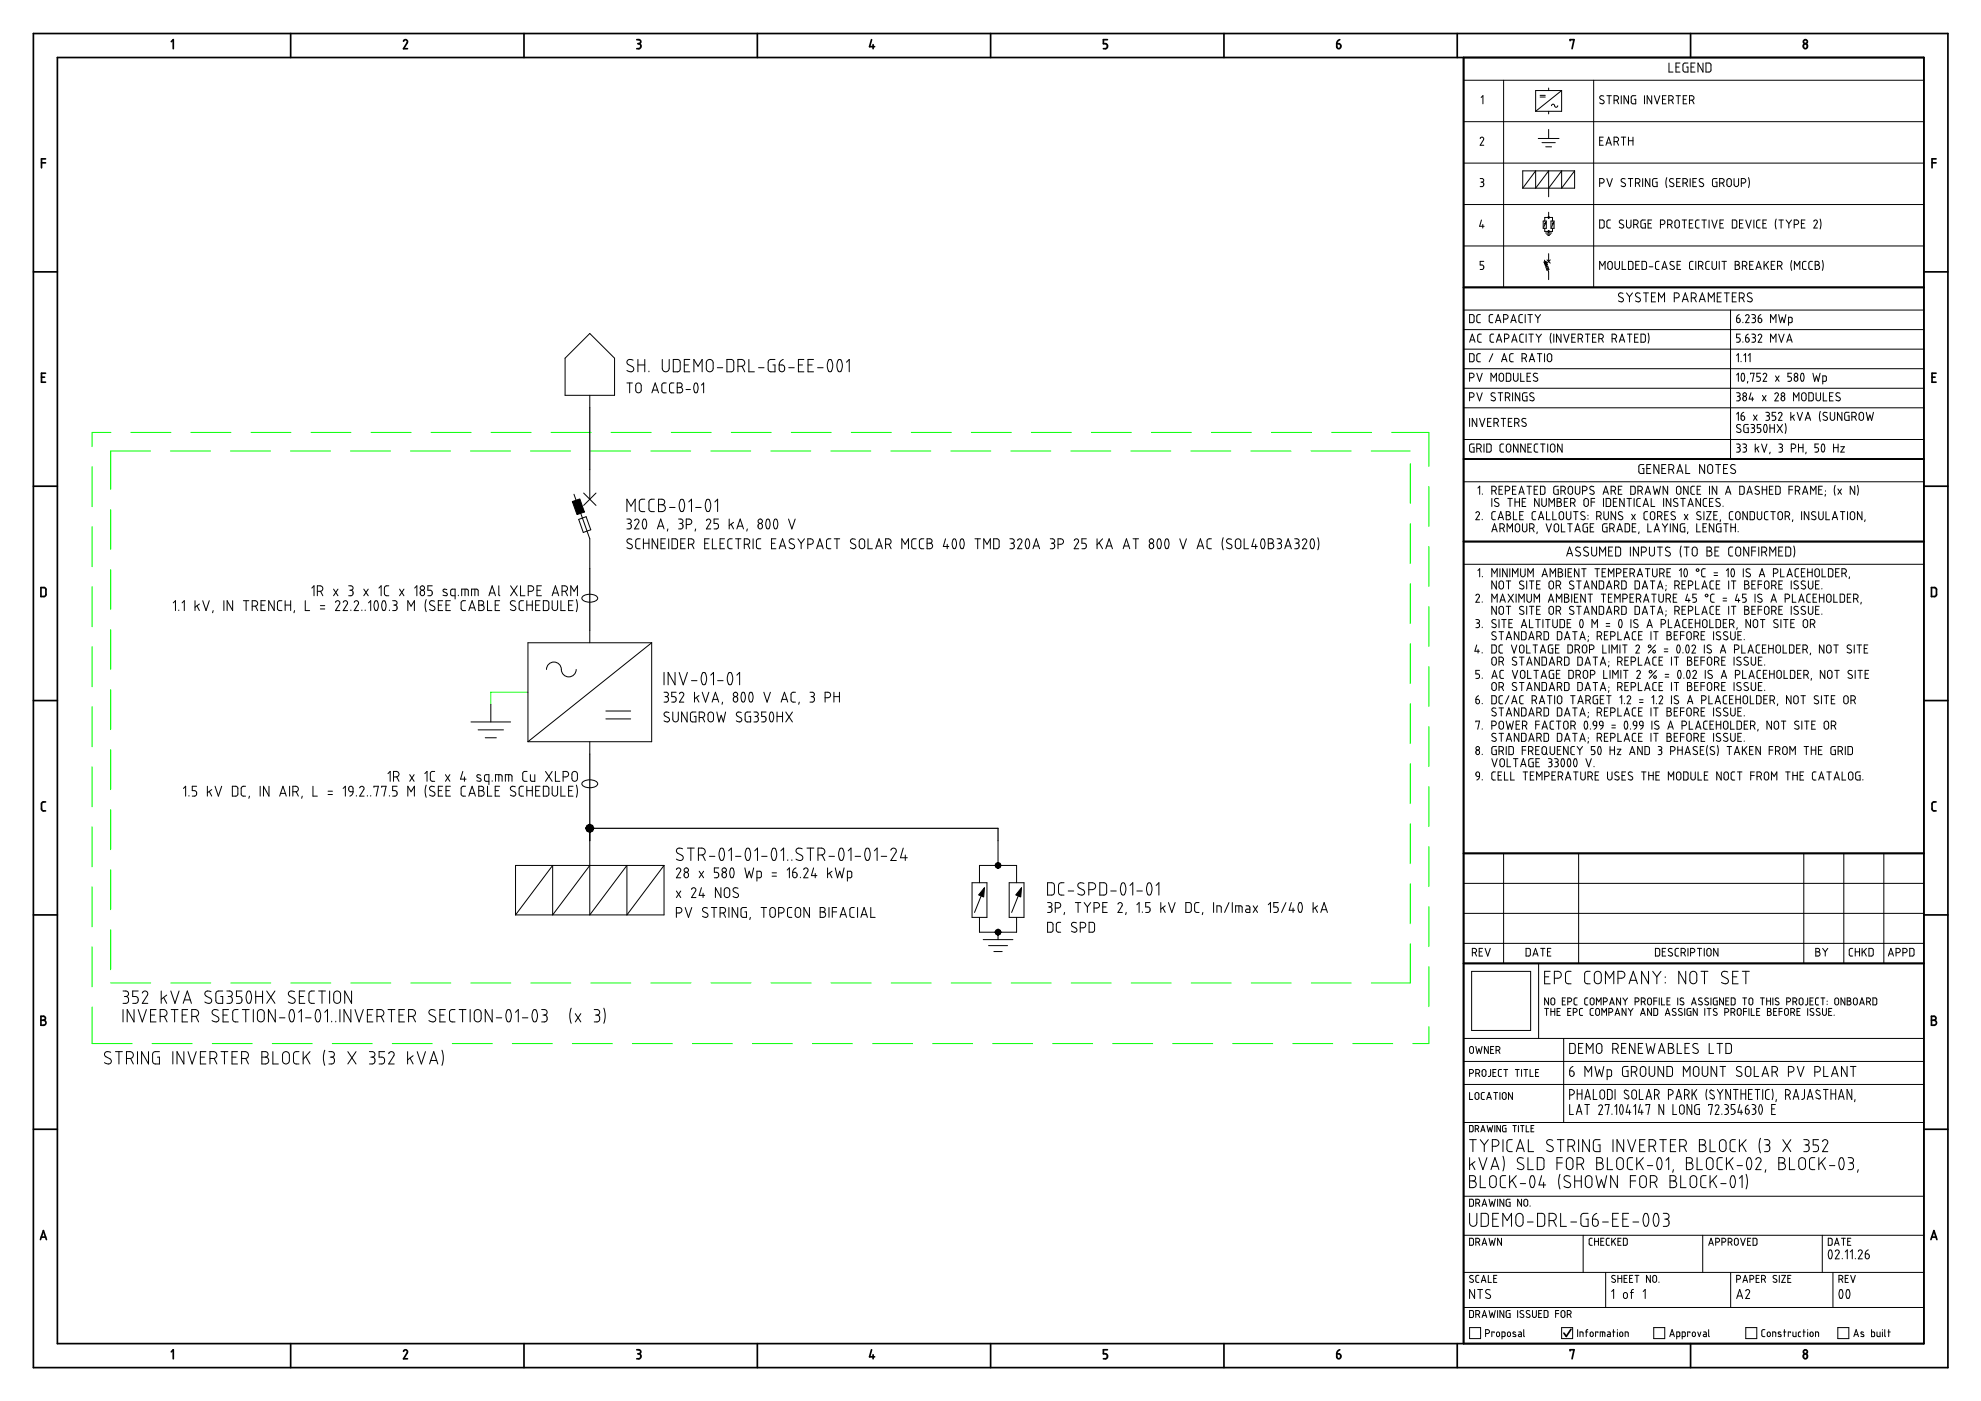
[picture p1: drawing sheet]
<svg xmlns="http://www.w3.org/2000/svg" width="594mm" height="420mm" viewBox="0 0 594 420" stroke-linecap="round" stroke-linejoin="round" font-family="sans-serif">
<g fill="none" stroke="#000" stroke-width=".51">
<path d="M10 10.1h574.2v400h-574.2zM17.2 17.3h559.7v385.6h-559.7zM51.4 12.5l.6-.6v2.7M87.2 10.1v7.2M121 12.3a.61 .61 0 0 1 .8-.4 .61 .61 0 0 1 .3 .9l-1.1 1.8h1.2M157.1 10.1v7.2M191 11.9h.6a.6 .6 0 0 1 .6 .6 .6 .6 0 0 1-.6 .6M191.3 13.1h.3M191.6 13.1a.76 .76 0 0 1 .6 .7 .76 .76 0 0 1-.6 .8h-.6M227.1 10.1v7.2M261.4 11.9l-.6 2.1h1.5M261.8 13.4v1.2"/>
<path d="M297.1 10.1v7.2M332.1 11.9h-1.2v1.2h.6a.77 .77 0 0 1 .6 .7 .77 .77 0 0 1-.6 .8h-.6M367.1 10.1v7.2M400.9 13.1h.6a.68 .68 0 0 1 .7 .6 .68 .68 0 0 1-.5 .7 .68 .68 0 0 1-.8-.4zM401.8 11.9a1.25 1.25 0 0 0-.9 1.2M437 10.1v7.2M438.9 17.3v385.6M470.9 12.2v-.3h1.1l-.6 2.7M507 10.1v7.2M540.8 13.7v.3M540.8 13.7a.68 .68 0 0 1 1-.4 .68 .68 0 0 1 .2 1 .68 .68 0 0 1-1 .1l-.2-.4M12.4 48.8h1.3"/>
<path d="M13.7 47.6h-1.3v2.7M579.4 48.8h1.2M580.6 47.6h-1.2v2.7M10 81.5h7.2M438.9 86.2h138M576.9 81.5h7.3M12.4 113.1h1M13.7 111.9h-1.3v2.7h1.3M579.4 113.1h.9M580.6 111.9h-1.2v2.7h1.2M438.9 137.7h138M10 145.8h7.2"/>
<path d="M576.9 145.8h7.3M12.3 176.2l1.1 .1 .3 .3 .1 1.7-.4 .6h-1.1zM438.9 162.4h138M579.2 176.2l1.2 .1 .3 .3v1.7l-.3 .6h-1.2zM10 210.1h7.2M576.9 210.1h7.3M13.7 240.5h-.9l-.4 .6 .1 1.7 .3 .3 .9 .1M438.9 255.9h138M580.6 240.5h-.8l-.4 .6v1.7l.4 .3 .8 .1M10 274.4h7.2M576.9 274.4h7.3M438.9 288.9h138"/>
<path d="M12.3 304.8h.7a.6 .6 0 0 1 .6 .6 .6 .6 0 0 1-.6 .6 .75 .75 0 0 1 .8 .7 .75 .75 0 0 1-.8 .8h-.7zM12.3 306h.7M579.2 304.8h.8a.6 .6 0 0 1 .6 .6 .6 .6 0 0 1-.6 .6 .75 .75 0 0 1 .7 .7 .75 .75 0 0 1-.7 .8h-.8zM579.2 306h.8M10 338.7h7.2M576.9 338.7h7.3M12.1 371.8l.9-2.7 .9 2.7M12.4 371h1.3M579.1 371.8l.9-2.7 .9 2.7M579.3 371h1.3M471.1 398.7l-1.4 2.1-.7-1M51.4 405.4l.6-.6v2.7"/>
<path d="M87.2 402.9v7.2M121 405.3a.6 .6 0 0 1 .8-.5 .6 .6 0 0 1 .3 .9l-1.1 1.8h1.2M157.1 402.9v7.2M191 404.8h.6a.6 .6 0 0 1 .6 .6 .6 .6 0 0 1-.6 .6M191.3 406h.3M191.6 406l.5 .4v.7l-.3 .4h-.8M227.1 402.9v7.2M261.4 404.8l-.6 2.1h1.5M261.8 406.3v1.2M297.1 402.9v7.2M332.1 404.8h-1.2v1.2h.8l.4 .6-.2 .7-1 .2M367.1 402.9v7.2"/>
<path d="M400.9 406h.6a.68 .68 0 0 1 .7 .6 .68 .68 0 0 1-.5 .7 .68 .68 0 0 1-.8-.4zM401.8 404.8a1.25 1.25 0 0 0-.9 1.2M437 402.9v7.2M470.9 405.1v-.3h1.1l-.6 2.7M507 402.9v7.2M540.8 406.6v.3M540.8 406.6a.68 .68 0 0 1 1-.4 .68 .68 0 0 1 .2 1 .68 .68 0 0 1-1 .1l-.2-.4"/>
<circle cx="541.4" cy="12.5" r=".6"/>
<circle cx="541.4" cy="405.4" r=".6"/>
</g>
<g fill="none" stroke="#000" stroke-width=".3">
<path d="M500.5 18.9v2.7h1.2M503.8 18.9h-1.2v2.7h1.2M506.2 18.9l-1.1 .1-.3 .3-.1 1.7 .4 .6h1.1v-1.5h-.4M508.3 18.9h-1.2v2.7h1.2M510.7 18.9v2.7l-1.5-2.7v2.7M511.6 18.9l1.1 .1 .4 .3v1.7l-.4 .6h-1.1zM438.9 24.1h138M438.9 36.5h138M444.2 29.2l.5-.5v2.4M450.9 24.1v62.1M461.9 28.6h1.5M461.9 29.1h1.5"/>
<path d="M464.4 26.4v.8M464.4 33.4v.8M464.4 38.8v2.7M465.3 31.7a.52 .52 0 0 1 .6-.4 .52 .52 0 0 1 .4 .6 .47 .47 0 0 0 .5 .3 .47 .47 0 0 0 .3-.5M468.3 27.2v6.2h-7.8M468.3 27.2h-7.8v6.2M468.3 27.2l-7.8 6.2M477.9 24.1v62.1M480.8 30.1a.61 .61 0 0 1 .1 .9 .61 .61 0 0 1-.9 0l-.3-.1M480.9 28.8a.64 .64 0 0 0-.9 0 .64 .64 0 0 0 0 .9l.8 .4M481.9 28.7h1.3M482.6 28.7v2.4"/>
<path d="M484 30.1l.7-.1a.68 .68 0 0 0 .7-.6 .68 .68 0 0 0-.7-.7h-.7v2.4M484.8 30l.6 1.1M486.2 28.7v2.4M488.4 28.7v2.4l-1.4-2.4v2.4M490.5 28.7h-.8l-.4 .3-.1 1.6 .2 .5h1.1v-1.3h-.4M493.2 28.7v2.4M495.3 28.7v2.4l-1.3-2.4v2.4M496.1 28.7l.9 2.4 .8-2.4M498.6 29.8h.8M499.6 28.7h-1v2.4h1M500.4 30.1l.7-.1a.68 .68 0 0 0 .7-.6 .68 .68 0 0 0-.7-.7h-.7v2.4M501.2 30l.6 1.1"/>
<path d="M502.6 20.1h.9M502.6 28.7h1.4M503.3 28.7v2.4M504.8 29.8h.8M505.9 28.7h-1.1v2.4h1.1M506.7 30.1l.6-.1a.68 .68 0 0 0 .7-.6 .68 .68 0 0 0-.7-.7h-.6v2.4M507.1 20.1h.9M507.5 30l.5 1.1M438.9 48.9h138M443.9 41.5a.54 .54 0 0 1 .7-.3 .54 .54 0 0 1 .3 .7l-1 1.7h1.1M443.9 53.6l.5-.1a.54 .54 0 0 1 .6 .6 .54 .54 0 0 1-.6 .5M443.9 56h.5"/>
<path d="M444.1 54.6h.3M444.4 54.6a.61 .61 0 0 1 .6 .8l-.6 .6M456.6 56.4l3.9-5.2v5.2l3.9-5.2v7.8M461.3 41.5h6.2M462.4 42.8h4M463.5 44h1.8M472.2 51.2l-3.9 5.2v-5.2l-3.9 5.2M472.2 51.2v5.2h-15.6M472.2 51.2h-15.6v5.2M479.7 54.9h.7a.68 .68 0 0 0 .7-.7 .68 .68 0 0 0-.7-.7l-.7 .1v2.4M479.7 42.2h.8M480.8 41.1h-1.1v2.5h1.1"/>
<path d="M481.6 43.6l.8-2.5 .8 2.5M481.8 42.9h1.2M481.9 53.6l.8 2.4 .8-2.4M484.7 41.1h-.7v2.5M484.7 41.1a.68 .68 0 0 1 .7 .7 .68 .68 0 0 1-.7 .7h-.7M484.8 42.5l.6 1.1M486.2 41.1h1.4M486.9 41.1v2.5M487.4 53.7a.64 .64 0 0 0-1-.1 .64 .64 0 0 0 0 1l.8 .4a.61 .61 0 0 1 .1 .9 .61 .61 0 0 1-.9-.1l-.3-.1M488.3 53.6h1.3M488.4 41.1v2.5M488.4 42.2h1.3"/>
<path d="M489 53.6v2.4M489.7 41.1v2.5M490.5 54.9h.6a.68 .68 0 0 0 .7-.7 .68 .68 0 0 0-.7-.7l-.6 .1v2.4M491.3 54.9l.5 1.1M492.6 53.6v2.4M494.8 53.6v2.4l-1.4-2.4v2.4M496.1 53.6h.9M496.1 53.5l-.5 .6 .1 1.6 .4 .3M496.5 54.6h.5v1.4h-.9M499.8 53.3a4.2 4.2 0 0 0 0 2.9M501.9 53.7a.64 .64 0 0 0-1-.1 .64 .64 0 0 0 .1 1l.7 .4a.61 .61 0 0 1 .1 .9 .61 .61 0 0 1-.9-.1l-.2-.1M502.8 54.6h.8"/>
<path d="M503.9 53.6h-1.1v2.4h1.1M504.7 54.9h.7a.68 .68 0 0 0 .7-.7 .68 .68 0 0 0-.7-.7l-.7 .1v2.4M505.5 54.9l.6 1.1M506.9 53.6v2.4M507.7 54.6h.8M508.8 53.6h-1.1v2.4h1.1M510.8 53.7a.64 .64 0 0 0-1-.1 .64 .64 0 0 0 .1 1l.7 .4a.61 .61 0 0 1 .1 .9 .61 .61 0 0 1-.9-.1l-.2-.1M514.5 54.6h.4v1.4h-.8M514.9 53.6l-.8-.1-.5 .3v1.6l.5 .6M515.7 54.9h.7a.68 .68 0 0 0 .7-.7 .68 .68 0 0 0-.7-.7l-.7 .1v2.4M516.5 54.9l.6 1.1M517.9 54.2v1.1"/>
<path d="M517.9 54.2a.67 .67 0 0 1 .7-.7 .67 .67 0 0 1 .6 .7v1.1a.68 .68 0 0 1-.7 .7 .68 .68 0 0 1-.6-.7M520 53.6v1.7a.68 .68 0 0 0 .7 .7 .68 .68 0 0 0 .7-.7v-1.7M522.2 54.9h.7a.68 .68 0 0 0 .6-.7 .68 .68 0 0 0-.6-.7l-.7 .1v2.4M524.4 53.3a4.2 4.2 0 0 1 0 2.9M438.9 61.3h138M438.9 73.8h138M444.3 66l-.6 1.9h1.4M444.7 67.3v1.1M445 78.4h-1.1v1.1h.5a.63 .63 0 0 1 .6 .8l-.3 .4-.8 .1M462.8 66.3h.9v2.2h-.9zM463.2 78l1.2 3.5v2.4M463.3 66.3v-1.1h2.3v1.1"/>
<path d="M463.3 68.5v.9h2.3v-.9M463.5 66.9l-.6 1.3M463.5 69.9h1.8M463.5 80l.6-.2 .4 1-.6 .2zM463.8 70.3h1.2M463.9 77.9l1 1M464.2 70.6h.5M464.4 63.6v1.6M464.4 69.4v.5M464.4 76.1v2.3M464.9 77.9l-1 1M465.1 66.3h.9v2.2h-.9z"/>
<path d="M465.8 66.9l-.5 1.3M480.5 66h-.8v2.4h.8M480.5 66l.6 .5-.1 1.6-.5 .3M481.9 66.5v1.4M481.9 67.9l.3 .4 .8 .1M482.2 79.1a.68 .68 0 0 1 .6-.7 .68 .68 0 0 1 .7 .7M482.2 79.1v1a.68 .68 0 0 0 .6 .7 .68 .68 0 0 0 .7-.7v-1M483 66h-.8l-.3 .5M484.3 78.4v1.7a.68 .68 0 0 0 .7 .7 .68 .68 0 0 0 .7-.7v-1.7M486.5 78.4v2.4h1.1M486.8 66.1a.64 .64 0 0 0-.9-.1 .64 .64 0 0 0 0 1l.8 .4a.61 .61 0 0 1 .1 .9 .61 .61 0 0 1-1 0l-.2-.2M487.8 66v1.7a.68 .68 0 0 0 .6 .7 .68 .68 0 0 0 .7-.7v-1.7"/>
<path d="M489.2 78.4h-.8v2.4h.8l.4-.2 .1-1.7-.5-.5M489.9 67.3h.7a.68 .68 0 0 0 .7-.7 .68 .68 0 0 0-.7-.6h-.7v2.4M490.5 79.5h.8M490.7 67.3l.6 1.1M491.6 78.4h-1.1v2.4h1.1M493.2 78.4h-.8v2.4h.8l.5-.2 .1-1.7-.6-.5M493.4 66h-.8l-.4 .2-.1 1.7 .2 .4 1.1 .1v-1.3h-.4M494.2 67.1h.8M495.3 66h-1.1v2.4h1.1M497 78.4l-.5 .5v1.4l.2 .4 .8 .1M497 78.4h.5M497.9 67.3h.7a.68 .68 0 0 0 .7-.7 .68 .68 0 0 0-.7-.6h-.7v2.4"/>
<path d="M500.1 67.3h.7a.68 .68 0 0 0 .7-.7 .68 .68 0 0 0-.7-.6h-.7v2.4M500.9 67.3l.6 1.1M502 78.5a.65 .65 0 0 0-.9 0 .65 .65 0 0 0 0 .9l.7 .4a.61 .61 0 0 1 .2 .9 .61 .61 0 0 1-1 0l-.2-.1M502.9 79.5h.9M503.6 66.6v1.1M503.6 66.6a.67 .67 0 0 0-.6-.6 .67 .67 0 0 0-.7 .6v1.1a.68 .68 0 0 0 .7 .7 .68 .68 0 0 0 .6-.7M504 78.4h-1.1v2.4h1.1M504.4 66h1.4M505.1 66v2.4M506.6 67.1h.8M507.2 78.4h.5M507.2 78.4l-.5 .3v1.6l.2 .4 .8 .1"/>
<path d="M507.7 66h-1.1v2.4h1.1M508.6 78.4v2.4M509.6 66h-.8l-.3 .5 .1 1.6 1 .3M510 78.4h-.6v2.4M510 78.4a.68 .68 0 0 1 .7 .7 .68 .68 0 0 1-.7 .6h-.6M510.2 79.7l.5 1.1M510.4 66h1.3M511 66v2.4M512.1 78.4h.5M512.1 78.4l-.5 .3-.1 1.6 .3 .4 .8 .1M512.5 66v2.4M513.4 66l.8 2.4 .8-2.4"/>
<path d="M513.4 78.4v1.7a.68 .68 0 0 0 .7 .7 .68 .68 0 0 0 .7-.7v-1.7M515.6 78.4v2.4M515.8 67.1h.8M516.4 78.4h1.3M516.9 66h-1.1v2.4h1.1M517.1 78.4v2.4M519.5 66h.8l.5 .2v1.7l-.2 .4-1.1 .1zM520.4 79.5h.6M521 78.4h-.6v2.4h.6a.68 .68 0 0 0 .7-.7 .68 .68 0 0 0-.7-.6M521 78.4a.54 .54 0 0 1 .6 .5 .54 .54 0 0 1-.6 .6M521.7 67.1h.8M522.7 66h-1v2.4h1"/>
<path d="M523.2 78.4h-.7v2.4M523.2 78.4a.68 .68 0 0 1 .7 .7 .68 .68 0 0 1-.7 .6h-.7M523.3 79.7l.6 1.1M523.5 66l.9 2.4 .8-2.4M524.7 79.5h.8M525.8 78.4h-1.1v2.4h1.1M526 66v2.4M527.9 66h-.8l-.3 .5 .1 1.6 1 .3M528.7 67.1h.8M529 78.4v2.4M529.5 79.3l.9 1.5M529.8 66h-1.1v2.4h1.1"/>
<path d="M530.4 78.4l-1.4 1.5M531.2 79.5h.8M532.3 78.4h-1.1v2.4h1.1M532.7 65.7a4.2 4.2 0 0 0 0 3M533.5 66h1.3M533.7 78.4a.68 .68 0 0 1 .7 .7 .68 .68 0 0 1-.7 .6h-.6M533.7 78.4h-.6v2.4M533.9 79.7l.5 1.1M534.1 66v2.4M535.6 66l.8 1.1M536.4 67.1v1.3M537.3 66l-.9 1.1"/>
<path d="M537.3 78.1a4.2 4.2 0 0 0 0 3M538.1 67.3h.6a.68 .68 0 0 0 .7-.7 .68 .68 0 0 0-.7-.6h-.6v2.4M540.2 67.1h.8M541.1 78.4l-.5 .3v1.6l.2 .4 .8 .1M541.1 78.4h.5M541.3 66h-1.1v2.4h1.1M543 78.4h.5M543 78.4l-.6 .5v1.4l.3 .4 .8 .1M543.9 66.4a.54 .54 0 0 1 .8-.4 .54 .54 0 0 1 .2 .8l-1 1.6h1.1M544.3 79.5h.7M545 78.4a.54 .54 0 0 1 .6 .5 .54 .54 0 0 1-.6 .6M545 78.4h-.7v2.4h.7a.68 .68 0 0 0 .7-.7 .68 .68 0 0 0-.7-.6"/>
<path d="M545.8 65.7a4.2 4.2 0 0 1 0 3M546.5 78.1a4.2 4.2 0 0 1 0 3M438.9 86.2h138M438.9 93h138M438.9 98.8h138M442.1 96.2l-.1-1.6-.5-.3h-.8v2.5l1.1-.1 .3-.5M442.9 96.2l.2 .5 .8 .1M443.9 94.3l-1 .3v1.6M446.6 96.2l.3 .5 .8 .1M447.7 94.3l-1 .3-.1 1.6M448.5 96.8l.8-2.5 .8 2.5M448.7 96.1h1.2"/>
<path d="M450.9 95.7h.7a.68 .68 0 0 0 .7-.7 .68 .68 0 0 0-.7-.7h-.7v2.5M453.1 96.8l.8-2.5 .8 2.5M453.3 96.1h1.2M455.5 96.2l.3 .5 .8 .1M456.6 94.3l-1 .3-.1 1.6M457.4 94.3v2.5M458.2 94.3h1.3M458.9 94.3v2.5M460.4 94.3l.8 1.1M461.2 95.4v1.4M462 94.3l-.8 1.1M465.2 99.9a4.2 4.2 0 0 0 0 3"/>
<path d="M479.7 80.8v-2.4l.8 1.3 .9-1.3v2.4M486.5 89.4a.68 .68 0 0 1 .2 1 .68 .68 0 0 1-1.1 0l-.2-.2M486.7 88a.74 .74 0 0 0-1-.1 .74 .74 0 0 0-.2 .9l1 .6M487.8 87.8l.9 1.2M488.7 89v1.5M489.6 87.8l-.9 1.2M491.6 89.4a.68 .68 0 0 1 .2 1 .68 .68 0 0 1-1.1 0l-.2-.2M491.8 88a.74 .74 0 0 0-1-.1 .74 .74 0 0 0-.2 .9l1 .6M492.9 87.8h1.5M493.6 87.8v2.7M494.3 99.9a4.2 4.2 0 0 1 0 3M494.6 80h1.1"/>
<path d="M495.3 89h.9M496.5 87.8h-1.2v2.7h1.2M497.4 90.5v-2.7l.9 1.5 .9-1.5v2.7M498.4 80.8l.8-2.4 .8 2.4M498.6 80.1h1.1M502.1 89.3h.7M502.8 89.3a.75 .75 0 0 0 .8-.7 .75 .75 0 0 0-.8-.8h-.7v2.7M504.5 90.5l.9-2.7 .9 2.7M504.7 89.8h1.4M507.2 89.3h.7M507.9 89.3a.75 .75 0 0 0 .8-.7 .75 .75 0 0 0-.8-.8h-.7v2.7M508.1 89.3l.6 1.2"/>
<path d="M509.6 90.5l.9-2.7 .9 2.7M509.8 89.8h1.4M512.3 90.5v-2.7l.9 1.5 .9-1.5v2.7M515 89h.9M516.2 87.8h-1.2v2.7h1.2M517.1 87.8h1.5M517.8 87.8v2.7M519 93v44.7M519.5 89h.9M520.7 87.8h-1.2v2.7h1.2M520.8 96.2a.54 .54 0 0 0 .5 .6 .54 .54 0 0 0 .6-.6M520.8 95.4h.5a.62 .62 0 0 1 .6 .8"/>
<path d="M520.8 95.4v.8M521.6 94.3l-.6 .4-.2 .7M521.6 89.3h.8M522.3 89.3a.75 .75 0 0 0 .8-.7 .75 .75 0 0 0-.8-.8h-.7v2.7M522.5 89.3l.6 1.2M522.7 96.6v.2M523.5 94.7a.55 .55 0 0 1 .7-.3 .55 .55 0 0 1 .3 .8l-1 1.6h1.1M525.2 89.4a.68 .68 0 0 1 .1 1 .68 .68 0 0 1-1 0l-.3-.2M525.3 88a.74 .74 0 0 0-.9-.1 .74 .74 0 0 0-.2 .9l1 .6M525.4 94.3h.5a.54 .54 0 0 1 .5 .6 .54 .54 0 0 1-.5 .5M525.6 95.4h.3M525.9 95.4a.62 .62 0 0 1 .6 .8"/>
<path d="M526.4 96.2l-.2 .5-.8 .1M526.6 80.8l.8-2.4 .8 2.4M526.8 80.1h1.2M527.3 96.2a.54 .54 0 0 0 .5 .6 .54 .54 0 0 0 .5-.6M527.3 95.4h.5a.61 .61 0 0 1 .5 .8M527.3 95.4v.8M528.1 94.3l-.6 .4-.2 .7M531 96.8v-2.5l.8 1.4 .8-1.4v2.5M533.4 94.3l.6 2.5 .5-1.7 .5 1.7 .6-2.5M536.4 96.8l1-.2 .1-1-.2-.4-.9-.1v2.5M538.1 80.8v-2.4l.8 1.3 .8-1.3v2.4M169.5 107.4l7.4-7.4 7.4 7.4v11.2h-14.8z"/>
<path d="M176.9 118.6v3.7M188 114.9h1.7M188.8 114.9v2.9M189.6 109.9a.89 .89 0 0 1 .3 1.3 .89 .89 0 0 1-1.3 .2l-.6-.3M189.9 108a1.02 1.02 0 0 0-1.4-.1 1.02 1.02 0 0 0-.3 1.3l1.4 .7M190.9 115.1a.83 .83 0 0 1 .9-.2 .83 .83 0 0 1 .5 .8v1.3a.82 .82 0 0 1-.8 .8 .82 .82 0 0 1-.9-.8v-1.3zM191.3 107.8v3.7M191.3 109.5h2.1M193.4 107.8v3.7M194.6 111.3v.2M195.5 117.8l1-2.9 1 2.9M195.8 117h1.4"/>
<path d="M198.6 107.8v2.7M198.6 110.5a1.03 1.03 0 0 0 1 1 1.03 1.03 0 0 0 1.1-1M199.8 114.9h-.9l-.4 .6v1.9l.4 .4h.9M200.7 107.8v2.7M201.9 107.8h1.3a.84 .84 0 0 1 .8 .8v2.1a.82 .82 0 0 1-.8 .8h-1.3zM202.1 114.9h-.9l-.4 .6v1.9l.4 .4h.9M203.1 114.9l.8-.1a.66 .66 0 0 1 .7 .7 .66 .66 0 0 1-.7 .7 .82 .82 0 0 1 .8 .8 .82 .82 0 0 1-.8 .8h-.8zM203.1 116.2h.8M205.2 109.5h1.3M205.7 116.8h1.4M206.9 107.8h-1.7v3.7h1.7M208.1 111.5v-3.7l1.2 2.1 1.3-2.1v3.7"/>
<path d="M208.4 115l.1-.1a1.28 1.28 0 0 1 .8 1.8l-.4 1.1a1.28 1.28 0 0 1-.8-1.8zM210.4 115.5l.6-.6v2.9M211.8 110.5a1.03 1.03 0 0 0 1 1 1.03 1.03 0 0 0 1.1-1M211.8 108.8a1.03 1.03 0 0 1 1-1 1.03 1.03 0 0 1 1.1 1M211.8 108.8v1.7M213.9 108.8v1.7M215.1 110.3h1.6M218 107.8h1.2a.82 .82 0 0 1 .8 .8l.1 2.1a.82 .82 0 0 1-.9 .8h-1.2zM221.3 109.9h1a1.03 1.03 0 0 0 1.1-1.1 1.03 1.03 0 0 0-1.1-1h-1v3.7M222.5 109.8l.9 1.7M224.6 107.8v3.7h1.6M227.5 110.3h1.6"/>
<path d="M232.4 107.8h-1.2a.83 .83 0 0 0-.8 .8v2.1a.82 .82 0 0 0 .8 .8h1.2v-2h-.6M233.7 109.5l.8-.1a.96 .96 0 0 1 .8 1.4 .96 .96 0 0 1-1.6 .2zM234.9 107.8l-1 .8-.2 .8M236.5 110.3h1.7M239.4 109.5h1.3M241.1 107.8h-1.7v3.7h1.7M242.3 109.5h1.2M244 107.8h-1.7v3.7h1.7M245.2 110.3h1.6M248.5 108l.4-.2a2.6 2.6 0 0 1 .4 3.5l-.4 .2a2.6 2.6 0 0 1-.4-3.5zM251.4 108l.4-.2a2.6 2.6 0 0 1 .4 3.5l-.4 .2a2.6 2.6 0 0 1-.4-3.5zM253.9 108.6l.8-.8v3.7"/>
<path d="M438.9 104.7h138M438.9 110.6h138M438.9 116.4h138M440.7 106.1h.8l.5 .2 .1 1.7-.3 .4-1.1 .1zM440.7 113.3h.7a.68 .68 0 0 0 .7-.7 .68 .68 0 0 0-.7-.7h-.7v2.5M440.7 119.1h.7a.68 .68 0 0 0 .7-.6 .68 .68 0 0 0-.7-.7h-.7v2.4M440.7 102.6l.8-2.4 .8 2.4M440.9 102h1.2M442.9 111.9l.8 2.5 .8-2.5M442.9 117.8l.8 2.4 .8-2.4M443.9 106.1h-.8l-.2 .5v1.6l1 .3M444.2 100.2l-.8 .1-.3 .4 .1 1.7 1 .2"/>
<path d="M447.1 114.4v-2.5l.8 1.4 .9-1.4v2.5M447.7 106.1l-1.1 2.4M447.9 100.2l-.8 .1-.3 .5 .1 1.6 1 .2M448.3 117.9a.64 .64 0 0 0-.9 0 .64 .64 0 0 0 0 .9l.8 .4a.61 .61 0 0 1 .1 .9 .61 .61 0 0 1-.9 0l-.3-.2M448.8 102.6l.8-2.4 .8 2.4M449 102h1.2M449.3 117.8h1.3M449.8 112.1l.4-.2 .5 .2 .2 1.6a.68 .68 0 0 1-.7 .7 .68 .68 0 0 1-.6-.7zM450 117.8v2.4M450.3 108.5l.8-2.4 .8 2.4M450.5 107.8h1.2M451.2 101.6h.7a.68 .68 0 0 0 .6-.7 .68 .68 0 0 0-.6-.7h-.7v2.4"/>
<path d="M451.4 119.1h.7a.68 .68 0 0 0 .7-.6 .68 .68 0 0 0-.7-.7h-.7v2.4M451.7 111.9h.8l.5 .3 .1 1.6-.3 .5-1.1 .1zM452.2 119.1l.6 1.1M453.3 102.6l.9-2.4 .8 2.4M453.6 102h1.1M453.6 117.8v2.4M453.8 106.1h-.8l-.3 .5 .1 1.6 1 .3M453.9 111.9v1.8a.68 .68 0 0 0 .7 .7 .68 .68 0 0 0 .6-.7v-1.8M455.8 117.8v2.4l-1.4-2.4v2.4M456 111.9v2.5h1.1M456.4 107.4h.7a.68 .68 0 0 0 .7-.7 .68 .68 0 0 0-.7-.6h-.7v2.4M456.9 100.2l-.9 .1-.2 .5v1.6l1.1 .2"/>
<path d="M457.2 107.4l.6 1.1M457.5 118.9h.4v1.3h-.8M457.7 100.2v2.4M457.9 117.8h-.8l-.4 .3-.1 1.6 .5 .5M457.9 113h.8M458.5 100.2h1.3M458.6 108.5l.8-2.4 .8 2.4M458.8 107.8h1.2M459 111.9h-1.1v2.5h1.1M459.1 100.2v2.4M460 117.9a.64 .64 0 0 0-1 0 .64 .64 0 0 0 0 .9l.8 .4a.61 .61 0 0 1 .1 .9 .61 .61 0 0 1-.9 0l-.3-.2M460.6 100.2l.8 1.1"/>
<path d="M461 106.1h1.4M461 112.1a.64 .64 0 0 0-.9-.1 .64 .64 0 0 0 0 .9l.8 .4a.61 .61 0 0 1 .1 1 .61 .61 0 0 1-.9-.1l-.3-.1M461.4 101.3v1.3M461.7 106.1v2.4M462.3 100.2l-.9 1.1M463.2 106.1v2.4M464.2 106.3l.5-.2 .5 .2 .2 1.5a.68 .68 0 0 1-.7 .7 .68 .68 0 0 1-.7-.7zM466 100.2v2.4M468.1 100.2v2.4l-1.3-2.4v2.4M468.9 100.2l.9 2.4 .8-2.4M471.4 101.3h.8M472.4 100.2h-1v2.4h1"/>
<path d="M473.3 101.6h.6M473.9 100.2a.68 .68 0 0 1 .7 .7 .68 .68 0 0 1-.7 .7M473.9 100.2h-.6v2.4M474.1 101.5l.5 1.1M475.4 100.2h1.4M476.1 100.2v2.4M477.6 101.3h.8M478.7 100.2h-1.1v2.4h1.1M479.5 101.6h.6a.68 .68 0 0 0 .7-.7 .68 .68 0 0 0-.7-.7h-.6v2.4M480.3 101.5l.5 1.1M483.4 101.6h.7a.68 .68 0 0 0 .7-.7 .68 .68 0 0 0-.7-.7h-.7v2.4M484.3 101.5l.5 1.1"/>
<path d="M485.6 102.6l.8-2.4 .8 2.4M485.8 102h1.2M488 100.2h1.4M488.7 100.2v2.4M490.2 101.3h.8M491.3 100.2h-1.1v2.4h1.1M492.1 100.2h.8l.5 .3v1.6l-.2 .5h-1.1zM520.8 117.8h.5a.54 .54 0 0 1 .6 .5 .54 .54 0 0 1-.6 .6 .69 .69 0 0 1 .6 .6 .69 .69 0 0 1-.6 .7M520.8 106.6l.5-.5v2.4M520.8 112.5l.5-.6v2.5M521 118.9h.3M521.9 100.2h-1.1v1.1h.5a.69 .69 0 0 1 .6 .7 .69 .69 0 0 1-.6 .6h-.5"/>
<path d="M522.1 108.4v.1M522.4 112.1l.1-.1a1.15 1.15 0 0 1 .6 1.7l-.3 .6a1.15 1.15 0 0 1-.6-1.7zM522.7 119.4a.63 .63 0 0 1 .8-.4 .63 .63 0 0 1 .3 .9 .63 .63 0 0 1-.9 .2l-.2-.4M522.7 102.5v.1M522.7 119.4v.3M522.9 106.6l.6-.5v2.4M523.5 101.3v.8a.62 .62 0 0 0 .7 .4 .62 .62 0 0 0 .5-.7 .62 .62 0 0 0-.7-.5M523.5 101.3h.5M524.2 114.4l-.2 .5M524.3 106.6l.5-.5v2.4M524.3 100.2l-.6 .4-.2 .7M525 112.2v-.3h1l-.5 2.5"/>
<path d="M525.1 117.8l-.5 1.9h1.3M525.4 100.2h.5a.54 .54 0 0 1 .5 .5 .54 .54 0 0 1-.5 .6M525.5 119.1v1.1M525.6 101.3h.3M525.9 101.3a.69 .69 0 0 1 .6 .7 .69 .69 0 0 1-.6 .6h-.5M526.9 114.4h.5M527.3 100.6a.55 .55 0 0 1 .7-.4 .55 .55 0 0 1 .3 .8l-1 1.6h1M527.4 113l.5 .5M527.9 113.5a.63 .63 0 0 1-.5 .9M527.9 111.9h-1v1.1h.5M528.5 118.6l1.1 1.6M528.8 112.2l-.1 .1"/>
<path d="M528.8 112.2a.54 .54 0 0 1 .8-.2 .54 .54 0 0 1 .2 .7l-1.1 1.7h1.1M529.6 118.6l-1.1 1.6M531 102.6v-2.4l.8 1.4 .8-1.4v2.4M532.3 118.2a.55 .55 0 0 1 .7-.4 .55 .55 0 0 1 .3 .8l-1 1.6h1M532.4 112.7l1.1 1.7M533.4 100.2l.8 2.4 .8-2.4M533.5 112.7l-1.1 1.7M534.2 119.1a.59 .59 0 0 1 .9 0 .59 .59 0 0 1 0 .9 .59 .59 0 0 1-.9-.1zM535.8 102.6l.8-2.4 .8 2.4M536.1 102h1.1M537.3 111.9h-1.1v1.1l.8 .1 .2 .4M537.3 113.5a.62 .62 0 0 1-.6 .9h-.5"/>
<path d="M538.1 113.5a.59 .59 0 0 0 .5 .9 .59 .59 0 0 0 .5-.9M538.1 113.5a.54 .54 0 0 1 .5-.5 .54 .54 0 0 1 .5 .5M540.2 112.1l.1-.1a1.15 1.15 0 0 1 .7 1.7l-.4 .6a1.15 1.15 0 0 1-.6-1.7zM540.3 118.5v1M540.3 119.5a.68 .68 0 0 0 .7 .7 .68 .68 0 0 0 .6-.7M540.3 118.5a.68 .68 0 0 1 .7-.7 .68 .68 0 0 1 .6 .7M541.6 118.5v1M543.7 111.9l.5 2.5 .5-1.7 .6 1.7 .5-2.5M544.6 119.5a.68 .68 0 0 0 .7 .7 .68 .68 0 0 0 .7-.7M544.6 117.8v1.7M546 117.8v1.7M546.6 114.4l1.1-.2v-1.1l-.2-.3-.9-.1v2.5"/>
<path d="M546.8 117.8v2.4h1.1M548.7 118.9h.8M549.7 117.8h-1v2.4h1M551.6 119.2a.61 .61 0 0 1 .1 .9 .61 .61 0 0 1-.9 0l-.2-.2M551.8 117.9a.64 .64 0 0 0-1 0 .64 .64 0 0 0 0 .9l.8 .4M438.9 122.3h138M438.9 131.8h138M438.9 137.7h138M440.7 125.5v2.4M441.7 134.2h.4v1.4h-.8M442.1 133.2h-.8l-.5 .2-.1 1.6 .6 .6M442.9 134.5h.7a.68 .68 0 0 0 .6-.7 .68 .68 0 0 0-.6-.6h-.7v2.4"/>
<path d="M442.9 125.5v2.4l-1.4-2.4v2.4M443.7 134.5l.5 1.1M443.7 125.5l.8 2.4 .8-2.4M445 133.2v2.4M446.1 126.6h.8M446.7 135.6l.5-.6-.1-1.6-.4-.2h-.8v2.4h.8M447.2 125.5h-1.1v2.4h1.1M448 126.8h.7M448.7 126.8a.68 .68 0 0 0 .7-.7 .68 .68 0 0 0-.7-.6h-.7v2.4M448.8 126.8l.5 1.1M450.2 125.5h1.3M450.4 135.6h.5"/>
<path d="M450.8 125.5v2.4M450.9 133.2h-.8l-.3 .5 .1 1.6 .5 .3M451.7 134.9v-1.1a.68 .68 0 0 1 .7-.6 .68 .68 0 0 1 .7 .6v1.1M451.7 134.9a.68 .68 0 0 0 .7 .7 .68 .68 0 0 0 .7-.7M452.3 126.6h.8M453.4 125.5h-1.1v2.4h1.1M454.2 126.8h.7M454.9 126.8a.68 .68 0 0 0 .7-.7 .68 .68 0 0 0-.7-.6h-.7v2.4M455 126.8l.6 1.1M455.2 133.2v2.4l-1.3-2.4v2.4M457.4 133.2v2.4l-1.4-2.4v2.4M457.6 125.6a.64 .64 0 0 0-1-.1 .64 .64 0 0 0 .1 1l.7 .4a.61 .61 0 0 1 .1 .9 .61 .61 0 0 1-.9 0l-.2-.2"/>
<path d="M458.2 134.2h.8M459.3 133.2h-1.1v2.4h1.1M460.6 135.6h.6M461.2 133.2h-.8l-.3 .5 .1 1.6 .4 .3M462 133.2h1.3M462.7 133.2v2.4M464.1 133.2v2.4M464.9 134.9l.1-1.1a.68 .68 0 0 1 .6-.6 .68 .68 0 0 1 .7 .6v1.1M465 134.9a.68 .68 0 0 0 .6 .7 .68 .68 0 0 0 .7-.7M468.5 133.2v2.4l-1.4-2.4v2.4M493 139.3l-1.2 .1-.3 .3v1.7l.3 .6h1.2v-1.5h-.5M495.1 139.3h-1.2v2.7h1.2"/>
<path d="M497.5 139.3v2.7l-1.5-2.7v2.7M499.6 139.3h-1.2v2.7h1.2M501.2 139.3a.75 .75 0 0 1 .8 .8 .75 .75 0 0 1-.8 .7M501.2 139.3h-.7v2.7M505.6 139.3v2.7h1.2M511.2 139.3v2.7l-1.5-2.7v2.7M512.3 139.5l.5-.2 .6 .2a2.3 2.3 0 0 1 .1 2.1l-.7 .4-.6-.4-.1-1.5zM514.5 139.3h1.5M515.3 139.3v2.7M518.1 139.3h-1.2v2.7h1.2M520.4 139.5a.74 .74 0 0 0-1-.1 .74 .74 0 0 0-.2 .9l1 .6a.68 .68 0 0 1 .1 1 .68 .68 0 0 1-1 0l-.3-.2M520.8 133.2h.5a.54 .54 0 0 1 .6 .5 .54 .54 0 0 1-.6 .5 .69 .69 0 0 1 .6 .7 .69 .69 0 0 1-.6 .7"/>
<path d="M520.8 124.2l.5-.5v2.4M520.8 120.2h.5M520.8 135.6h.5M521 134.2h.3M522 127.4a.64 .64 0 0 0-1 0 .64 .64 0 0 0 .1 .9l.7 .4a.61 .61 0 0 1 .1 .9 .61 .61 0 0 1-.9 0l-.2-.1M522.1 124.7h.6M522.7 124.7a.62 .62 0 0 1 .6 .5 .62 .62 0 0 1-.4 .8 .62 .62 0 0 1-.8-.5v-.8M522.7 133.2h.5a.54 .54 0 0 1 .5 .5 .54 .54 0 0 1-.5 .5 .69 .69 0 0 1 .6 .7 .69 .69 0 0 1-.6 .7M522.7 135.6h.5M522.9 123.6l-.5 .4-.3 .7M522.9 134.2h.3M524.3 127.3h-.8l-.5 .3-.1 1.6 .3 .4 1.1 .1v-1.3h-.4"/>
<path d="M525.1 127.3h.5a.54 .54 0 0 1 .6 .5 .54 .54 0 0 1-.6 .6M525.4 128.4h.2M525.6 128.4a.69 .69 0 0 1 .6 .6 .69 .69 0 0 1-.6 .7h-.5M525.8 124.5l1.1 1.6M526.4 133.2v2.4M526.8 134.4l.7 1.2M526.9 124.5l-1.1 1.6M527.5 134l-1.1 .8M528.1 127.3h-1.1v1.1h.5a.69 .69 0 0 1 .6 .6 .69 .69 0 0 1-.6 .7h-.5M528.3 133.2l.8 2.4 .8-2.4M529.1 127.4l.2-.1a1.15 1.15 0 0 1 .6 1.8l-.3 .6a1.15 1.15 0 0 1-.7-1.8zM529.5 123.7l.6-.1a.54 .54 0 0 1 .5 .6 .54 .54 0 0 1-.5 .5"/>
<path d="M529.8 124.7h.3M530.1 124.7a.61 .61 0 0 1 .5 .8l-.2 .5-.9 .1M530.8 128.4h1.3M530.8 127.3v2.4M530.8 135.6l-.1 .5M532.1 127.3v2.4M532.5 123.7h-1v1h.5a.61 .61 0 0 1 .5 .8l-.2 .5-.8 .1M532.9 127.3l1.6 2.4M533.3 124.1a.55 .55 0 0 1 .8-.4 .55 .55 0 0 1 .2 .8l-1 1.6h1.1M533.5 133.2h.5a.54 .54 0 0 1 .5 .5 .54 .54 0 0 1-.5 .5 .61 .61 0 0 1 .5 .8l-.5 .6M533.5 135.6h.5M533.7 134.2h.3"/>
<path d="M534.5 127.3l-1.6 2.4M535.4 127a4.2 4.2 0 0 1 0 3M537 123.7v2.4M537.2 134.5h.7a.68 .68 0 0 0 .6-.7 .68 .68 0 0 0-.6-.6h-.7v2.4M537.5 124.9l.6 1.2M537.9 120.2v-2.4l.8 1.3 .8-1.3v2.4M538.1 124.5l-1.1 .8M538.9 123.7l.8 2.4 .9-2.4M539.3 134.2h1.4M539.3 133.2v2.4M540.7 133.2v2.4M541.4 126.1l.8-2.4 .8 2.4"/>
<path d="M541.6 125.4h1.2M541.6 135.6l-.1 .5M543.3 120.2l.5-.5-.1-1.6-.4-.3h-.9v2.4h.9M544.3 135.6h.5M544.8 134.2a.69 .69 0 0 1 .6 .7 .69 .69 0 0 1-.6 .7M545.4 133.2h-1.1v1h.5M545.9 123.4a4.2 4.2 0 0 0 0 2.9M546.4 133.3l.1-.1a1.15 1.15 0 0 1 .7 1.7l-.3 .6a1.15 1.15 0 0 1-.7-1.7zM547.9 123.8a.65 .65 0 0 0-.9-.1 .65 .65 0 0 0 0 1l.8 .4a.61 .61 0 0 1 .1 .9 .61 .61 0 0 1-1 0l-.2-.2M548.9 123.7v1.7a.68 .68 0 0 0 .6 .7 .68 .68 0 0 0 .7-.7v-1.7M549.9 134.2h1.3M549.9 133.2v2.4"/>
<path d="M551.2 133.2v2.4M552 134h1.1l-1.1 1.6h1.1M552.4 123.7v2.4l-1.4-2.4v2.4M554.5 123.7l-.8-.1-.4 .3-.1 1.6 .3 .5 1 .1v-1.4h-.4M555.3 125h.7a.68 .68 0 0 0 .7-.7 .68 .68 0 0 0-.7-.7l-.7 .1v2.4M556.2 125l.5 1.1M557.7 123.8l.5-.2 .5 .2 .2 1.6a.68 .68 0 0 1-.7 .7 .68 .68 0 0 1-.7-.7zM559.7 123.7l.5 2.4 .5-1.6 .6 1.6 .5-2.4M172.1 148.2l4.8 13.4v8.9M173.5 155.8l2.3-.8 1.4 3.9-2.3 .8zM175 147.9l3.7 3.7M176.9 140.8v8.9"/>
<path d="M178.7 147.9l-3.7 3.7M188 155.7h.7a.66 .66 0 0 1 .6 .6 .66 .66 0 0 1-.6 .7M188 153.4v-3.7l1.2 2.1 1.3-2.1v3.7M188.3 157h.4M188.7 157l.4 .2 .2 .4M189.3 157.6l-.2 .8-1.1 .2M190.3 156.1a.67 .67 0 0 1 .9-.4 .67 .67 0 0 1 .3 .9M191.5 156.7l-1.2 1.9h1.3M192.9 155.8l.2-.1a1.28 1.28 0 0 1 .8 1.8l-.4 1.1a1.28 1.28 0 0 1-.9-1.8zM193.4 149.7h-.9a.82 .82 0 0 0-.8 .8v2.1a.82 .82 0 0 0 .8 .8h.9M196.2 149.7h-.8a.82 .82 0 0 0-.8 .8v2.1a.82 .82 0 0 0 .8 .8h.8M197.1 158.6l1-2.9 1 2.9"/>
<path d="M197.4 157.8h1.5M197.5 149.7h1a.82 .82 0 0 1 .8 .8 .82 .82 0 0 1-.8 .9 1.03 1.03 0 0 1 1 1 1.03 1.03 0 0 1-1 1h-1zM197.5 151.4h1M200.3 158.6l-.2 .7M200.8 152.2h1.6M203.5 155.7h.7a.66 .66 0 0 1 .6 .6 .66 .66 0 0 1-.6 .7M203.8 157h.4M204.1 149.9l.4-.2a2.6 2.6 0 0 1 .4 3.5l-.4 .2a2.6 2.6 0 0 1-.4-3.5zM204.2 157l.4 .2 .2 .4M204.8 157.6l-.2 .8-1.1 .2M205.8 157.3h.8a.82 .82 0 0 0 .9-.8 .82 .82 0 0 0-.9-.8h-.8v2.9M206.5 150.5l.9-.8v3.7"/>
<path d="M208.6 152.2h1.7M208.6 158.6l-.2 .7M211.8 156.1a.67 .67 0 0 1 .9-.4 .67 .67 0 0 1 .4 .9M211.9 149.9l.4-.2a2.6 2.6 0 0 1 .4 3.5l-.4 .2a2.6 2.6 0 0 1-.4-3.5zM213.1 156.7l-1.3 1.9h1.3M214.4 150.5l.8-.8v3.7M215.5 155.7h-1.4v1.3h1l.4 .6M215.5 157.6l-.2 .8-1.2 .2M218.7 155.7v2.9M219.2 157.2l.8 1.4M220 156.7l-1.3 .9M221 158.6l1-2.9 1 2.9"/>
<path d="M221.3 157.8h1.4M224.1 158.6l-.2 .7M227.3 157.6a.66 .66 0 0 1 .7-.6 .66 .66 0 0 1 .6 .6M227.3 157.6a.71 .71 0 0 0 .7 1 .71 .71 0 0 0 .6-1M230 155.8l.1-.1a1.28 1.28 0 0 1 .8 1.8l-.4 1.1a1.28 1.28 0 0 1-.8-1.8zM232.3 155.8l.1-.1a1.28 1.28 0 0 1 .8 1.8l-.4 1.1a1.28 1.28 0 0 1-.8-1.8zM236.5 155.7l1 2.9 1-2.9M438.9 144.5h138M442.6 153.8a.55 .55 0 0 1 .7-.3 .55 .55 0 0 1 .3 .8l-1 1.6h1.1M443.2 146.4l.5-.6v2.5M444.5 155.7v.2M444.5 148.1v.2"/>
<path d="M447.4 147.2h.7a.68 .68 0 0 0 .6-.7 .68 .68 0 0 0-.6-.7h-.7v2.5M447.4 149.5v2.4M447.4 159.5l.8-2.4 .8 2.4M447.6 158.8h1.2M448.2 147.2l.5 1.1M448.5 153.4l-.9 .1-.2 .5v1.6l1.1 .3M449.3 155.9l.8-2.5 .8 2.5M449.4 149.6a.64 .64 0 0 0-.9-.1 .64 .64 0 0 0 0 1l.7 .4a.61 .61 0 0 1 .2 .9 .61 .61 0 0 1-1 0l-.2-.2M449.5 155.2h1.2M449.5 146.9h.8M449.8 158.4h.7a.68 .68 0 0 0 .7-.6 .68 .68 0 0 0-.7-.7h-.7v2.4M450.6 145.8h-1.1v2.5h1.1"/>
<path d="M450.6 158.4l.6 1.1M451.4 147.2h.7a.68 .68 0 0 0 .7-.7 .68 .68 0 0 0-.7-.7h-.7v2.5M451.7 153.4h.7a.54 .54 0 0 1 .5 .6 .54 .54 0 0 1-.5 .5 .68 .68 0 0 1 .6 .7 .68 .68 0 0 1-.6 .7h-.7zM451.7 154.5h.7M452 159.5v-2.4l.8 1.3 .8-1.3v2.4M452.2 149.5h1.3M452.8 149.5v2.4M453.6 146.9h.8M453.9 153.4v2.5h1M454.3 149.5v2.4M454.3 150.6h1.4M454.6 157.3l.5-.2 .5 .2 .1 1.5a.68 .68 0 0 1-.6 .7 .68 .68 0 0 1-.7-.7z"/>
<path d="M454.7 145.8h-1.1v2.5h1.1M455.5 148.3l.8-2.5 .8 2.5M455.7 149.5v2.4M455.7 147.6h1.2M455.7 154.5h.9M456.5 150.6h.8M456.6 157.1v1.7a.68 .68 0 0 0 .6 .7 .68 .68 0 0 0 .7-.7v-1.7M456.8 153.4h-1.1v2.5h1.1M457.6 149.5h-1.1v2.4h1.1M457.9 145.8h1.4M458.6 145.8v2.5M458.7 158.4h.7a.68 .68 0 0 0 .7-.6 .68 .68 0 0 0-.7-.7h-.7v2.4"/>
<path d="M459.5 158.4l.6 1.1M460.1 146.9h.8M460.5 153.4l-.8 .1-.2 .5v1.6l1 .3M461 159.5l-.1 .6M461.2 145.8h-1.1v2.5h1.1M461.3 155.9l.9-2.5 .8 2.5M461.6 149.5v2.4l-1.4-2.4v2.4M461.6 155.2h1.1M462 145.8h.8l.4 .3 .1 1.6-.3 .5-1 .1zM462.4 149.5v1.7a.68 .68 0 0 0 .6 .7 .68 .68 0 0 0 .7-.7v-1.7M463.7 157.1l.8 2.4 .8-2.4M463.8 153.4v2.5h1.1"/>
<path d="M464.5 151.9v-2.4l.8 1.3 .9-1.3v2.4M465.7 153.4v2.5h1M466.3 157.3l.5-.2 .4 .2 .2 1.5a.68 .68 0 0 1-.6 .7 .68 .68 0 0 1-.7-.7zM467 149.5h.6a.54 .54 0 0 1 .6 .5 .54 .54 0 0 1-.6 .6 .67 .67 0 0 1 .7 .6 .67 .67 0 0 1-.7 .7h-.6zM467 150.6h.6M467.3 145.8h-.8l-.5 .3-.1 1.6 .3 .5 1.1 .1v-1.4h-.4M468.1 147.2h.7a.68 .68 0 0 0 .7-.7 .68 .68 0 0 0-.7-.7h-.7v2.5M468.2 157.1v2.4h1.1M468.9 147.2l.6 1.1M468.9 154.1v1.1M468.9 154.1a.67 .67 0 0 0-.7-.7 .67 .67 0 0 0-.6 .7v1.1a.68 .68 0 0 0 .6 .7 .68 .68 0 0 0 .7-.7M469.1 150.6h.8"/>
<path d="M469.7 153.4v1.8a.68 .68 0 0 0 .7 .7 .68 .68 0 0 0 .7-.7v-1.8M470.1 157.1h1.4M470.2 149.5h-1.1v2.4h1.1M470.3 146.5v1.1M470.3 146.5a.67 .67 0 0 1 .6-.7 .67 .67 0 0 1 .7 .7v1.1a.68 .68 0 0 1-.7 .7 .68 .68 0 0 1-.6-.7M470.8 157.1v2.4M471 150.8h.7a.68 .68 0 0 0 .7-.7 .68 .68 0 0 0-.7-.6h-.7v2.4M471.8 150.8l.6 1.1M471.9 153.4h1.3M472.3 159.5l.8-2.4 .8 2.4M472.4 145.8v1.8a.68 .68 0 0 0 .7 .7 .68 .68 0 0 0 .7-.7v-1.8M472.5 158.8h1.2"/>
<path d="M472.6 153.4v2.5M474.6 147.2h.7a.68 .68 0 0 0 .6-.7 .68 .68 0 0 0-.6-.7h-.7v2.5M475.1 154.9a.61 .61 0 0 1 .1 .9 .61 .61 0 0 1-.9-.1l-.3-.1M475.2 149.7l.5-.2 .4 .2 .2 1.5a.68 .68 0 0 1-.6 .7 .68 .68 0 0 1-.7-.7zM475.3 153.6a.64 .64 0 0 0-1-.1 .64 .64 0 0 0 0 1l.8 .4M475.7 158.2h.4v1.3l-1.1-.1-.3-.4M476.1 157.1h-.8l-.5 .3-.1 1.6M476.2 154.5v.2M476.2 155.6v.1M476.9 158.2h.8M477.2 150.6h1M478 146a.65 .65 0 0 0-1-.1 .65 .65 0 0 0 0 1l.8 .3a.61 .61 0 0 1 .1 1 .61 .61 0 0 1-.9-.1l-.3-.1"/>
<path d="M478 157.1h-1.1v2.4h1.1M478.2 149.5h-1v2.4M478.8 154.8h.7a.68 .68 0 0 0 .7-.7 .68 .68 0 0 0-.7-.7h-.7v2.5M479.6 154.8l.6 1.1M480.7 148.3l.8-2.5 .8 2.5M480.9 149.5v2.4M480.9 147.6h1.2M481 153.4v1.8a.68 .68 0 0 0 .7 .7 .68 .68 0 0 0 .7-.7l-.1-1.8M481.5 158.2h.4v1.3l-1-.1-.3-.4M481.7 149.5h.8l.5 .2v1.7l-.2 .4-1.1 .1zM481.9 157.1h-.8l-.4 .3-.1 1.6M482.7 158.4h.7a.68 .68 0 0 0 .7-.6 .68 .68 0 0 0-.7-.7h-.7v2.4"/>
<path d="M483.2 147.2h.6M483.6 158.4l.5 1.1M483.8 145.8h-.6v2.5M483.8 150.6h.9M483.8 145.8a.68 .68 0 0 1 .7 .7 .68 .68 0 0 1-.7 .7M484 147.2l.5 1.1M484.5 153.4v2.5l-1.3-2.5v2.5M484.9 149.5h-1.1v2.4h1.1M484.9 159.5l.8-2.4 .8 2.4M485.1 158.8h1.2M485.3 146.9h.8M486.4 154.9a.61 .61 0 0 1 .1 .9 .61 .61 0 0 1-.9-.1l-.3-.1"/>
<path d="M486.4 145.8h-1.1v2.5h1.1M486.5 153.6a.64 .64 0 0 0-.9-.1 .64 .64 0 0 0 0 1l.8 .4M487.1 149.5v2.4l-1.4-2.4v2.4M487.9 149.5h1.3M488.6 149.5v2.4M488.7 159l-.3 .4-1.1 .1v-2.4h.9l.4 .3 .1 1.6M489 145.8h.8l.5 .3 .1 1.6-.3 .5-1.1 .1zM489.3 154.2l1.1 1.7M489.5 158.2h.8M490.1 149.5v2.4M490.4 154.2l-1.1 1.7M490.6 157.1h-1.1v2.4h1.1"/>
<path d="M491.2 147.2h.7a.68 .68 0 0 0 .6-.7 .68 .68 0 0 0-.6-.7h-.7v2.5M491.4 149.5l-.5 .5v1.6l.5 .3M491.4 149.5h.5M491.4 151.9h.5M491.5 159.5l-.1 .6M492 147.2l.5 1.1M492.7 151.9l.9-2.4 .8 2.4M493 151.2h1.1M493.4 148.3l.8-2.5 .8 2.5M493.6 147.6h1.1M493.9 140.5h.9M494.1 153.4l-.8 .1-.3 .5 .1 1.6 1 .3"/>
<path d="M494.2 157.1v2.4h1M495.1 153.6l.5-.2 .5 .2 .2 1.6a.68 .68 0 0 1-.7 .7 .68 .68 0 0 1-.7-.7zM495.2 149.5v2.4h1.1M495.8 145.8l.5 2.5 .6-1.7 .5 1.7 .5-2.5M496.1 159.5l.8-2.4 .8 2.4M496.3 158.8h1.2M497.1 154.8h.6a.68 .68 0 0 0 .7-.7 .68 .68 0 0 0-.7-.7h-.6v2.5M497.9 154.8l.5 1.1M498.4 140.5h.9M498.5 157.1l.8 1.1M498.9 149.5v2.4M499.2 154.5h.8"/>
<path d="M499.3 158.2v1.3M500.1 145.8v2.5l-1.3-2.5v2.5M500.1 157.1l-.8 1.1M500.3 153.4h-1.1v2.5h1.1M500.5 140.8h.7M500.9 157.1v2.4M501.1 149.5v2.4l-1.4-2.4v2.4M501.4 140.8l.6 1.2M502.2 154.9a.61 .61 0 0 1 .1 .9 .61 .61 0 0 1-.9-.1l-.3-.1M502.3 153.6a.64 .64 0 0 0-.9-.1 .64 .64 0 0 0 0 1l.8 .4M502.9 142l.9-2.7 .9 2.7M502.9 146l.5-.2 .5 .2 .2 1.6a.68 .68 0 0 1-.7 .7 .68 .68 0 0 1-.7-.7z"/>
<path d="M503.1 157.1v2.4l-1.4-2.4v2.4M503.1 149.6a.64 .64 0 0 0-1-.1 .64 .64 0 0 0 .1 1l.7 .4a.61 .61 0 0 1 .1 .9 .61 .61 0 0 1-.9 0l-.2-.2M503.1 141.3h1.3M504 149.5h1.4M504.7 149.5v2.4M504.8 158.2h.4v1.3l-1-.1-.3-.4M505.1 154.2l1.1 1.7M505.2 157.1h-.8l-.4 .3-.1 1.6M506.2 151.9l.8-2.4 .8 2.4M506.2 154.2l-1.1 1.7M506.2 159.5l-.1 .6M506.2 145.8v2.5l-1.3-2.5v2.5"/>
<path d="M506.4 151.2h1.2M508.1 145.8l-.8 .1-.2 .5v1.6l1 .3M508.8 157.1v2.4h1.1M509 146.9h.8M509.9 154.9a.61 .61 0 0 1 .1 .9 .61 .61 0 0 1-.9-.1l-.3-.1M510 149.5v2.4l-1.4-2.4v2.4M510 145.8h-1v2.5h1M510 153.6a.64 .64 0 0 0-.9-.1 .64 .64 0 0 0 0 1l.8 .4M510.7 158.2h.8M511 153.4v2.5M511.8 157.1h-1.1v2.4h1.1M511.8 153.4h1.3l-1.3 2.5h1.3"/>
<path d="M511.9 149.5h-.9l-.2 .5v1.6l1.1 .3M512.7 145.8v2.5M512.7 150.6h.8M513.7 149.5h-1v2.4h1M513.9 157.1v2.4l-1.3-2.4v2.4M513.9 154.5h.9M514.8 145.8v2.5l-1.3-2.5v2.5M515 153.4h-1.1v2.5h1.1M515.6 150.9a.61 .61 0 0 1 .1 .9 .61 .61 0 0 1-.9 0l-.2-.2M515.7 158.2h.4v1.3l-1.1-.1-.2-.4M515.8 149.6a.64 .64 0 0 0-1-.1 .64 .64 0 0 0 .1 1l.7 .4M516 155.9l-.2 .5"/>
<path d="M516.1 157.1h-.8l-.5 .3v1.6M516.7 151.8v.1M516.9 140.5h.9M516.9 157.1h1.4M517.5 148.3l.8-2.5 .8 2.5M517.6 157.1v2.4M517.7 147.6h1.2M519.1 157.1v2.4M519.1 158.2h1.3M519.7 153.4l-.8 .1-.3 .5 .1 1.6 1 .3M520.4 157.1v2.4M520.5 154.1v1.1"/>
<path d="M520.5 154.1a.67 .67 0 0 1 .7-.7 .67 .67 0 0 1 .6 .7v1.1a.68 .68 0 0 1-.6 .7 .68 .68 0 0 1-.7-.7M521.3 159.4v.1M521.7 145.8h.8l.5 .3 .1 1.6-.3 .5-1.1 .1zM523.9 148.3l.8-2.5 .8 2.5M524 153.4v2.5l-1.3-2.5v2.5M524.1 147.6h1.2M524.8 153.4h.8l.5 .3 .1 1.6-.3 .5-1.1 .1zM527 153.4v1.8a.68 .68 0 0 0 .7 .7 .68 .68 0 0 0 .6-.7v-1.8M527.5 146a.64 .64 0 0 0-.9-.1 .64 .64 0 0 0 0 1l.8 .3a.61 .61 0 0 1 .1 1 .61 .61 0 0 1-1-.1l-.2-.1M528.5 145.8v2.5M528.5 146.9h1.3M529.8 145.8v2.5"/>
<path d="M530.2 153.4l-.8 .1-.3 .5 .1 1.6 1 .3M530.6 146.9h.8M531 153.4h1.4M531.7 153.4v2.5M531.7 145.8h-1.1v2.5h1.1M532.5 145.8h.8l.5 .3 .1 1.6-.3 .5-1.1 .1zM533.4 153.6l.5-.2 .4 .2 .2 1.6a.68 .68 0 0 1-.6 .7 .68 .68 0 0 1-.7-.7zM535.3 154.8h.7a.68 .68 0 0 0 .7-.7 .68 .68 0 0 0-.7-.7h-.7v2.5M536.2 154.8l.5 1.1M536.5 146.9h1.1M537.6 145.8h-1.1v2.5M537.7 155.9l-.2 .5"/>
<path d="M538.4 147.2h.7a.68 .68 0 0 0 .6-.7 .68 .68 0 0 0-.6-.7h-.7v2.5M539.2 147.2l.5 1.1M540.3 153.4v2.5M540.6 148.3l.8-2.5 .8 2.5M540.8 147.6h1.2M542.4 153.4v2.5l-1.3-2.5v2.5M543 148.3v-2.5l.8 1.4 .8-1.4v2.5M544.3 154.9a.61 .61 0 0 1 .1 .9 .61 .61 0 0 1-.9-.1l-.2-.1M544.5 153.6a.64 .64 0 0 0-1-.1 .64 .64 0 0 0 0 1l.8 .4M545.4 153.4v1.8a.68 .68 0 0 0 .7 .7 .68 .68 0 0 0 .7-.7v-1.8M545.4 146.9h.8M546.5 145.8h-1.1v2.5h1.1"/>
<path d="M547.4 148.3l-.1 .5M547.4 147.2v.1M547.6 153.4v2.5h1.1M549.5 155.9l.8-2.5 .8 2.5M549.7 155.2h1.2M550.3 145.6a4.2 4.2 0 0 0 0 2.9M551.2 146.6l1 1.7M551.9 153.4h1.3M552.2 146.6l-1 1.7M552.6 153.4v2.5M554.1 153.4v2.5M555.1 153.6l.4-.2 .5 .2 .2 1.6a.68 .68 0 0 1-.7 .7 .68 .68 0 0 1-.6-.7z"/>
<path d="M556.2 145.8v2.5l-1.3-2.5v2.5M557 145.6a4.2 4.2 0 0 1 0 2.9M558.4 153.4v2.5l-1.4-2.5v2.5M559.3 155.9l-.1 .5M93.5 176.4l.7-.7v3M95.2 177.3h.8a.82 .82 0 0 0 .8-.8 .82 .82 0 0 0-.8-.8h-.8v3M96.1 177.3l.7 1.4M100 176.7l1.3 2M101.3 176.7l-1.3 2M104.6 175.7h.6M104.6 178.7h.6M104.9 177h.3"/>
<path d="M105.2 175.7a.66 .66 0 0 1 .7 .7 .66 .66 0 0 1-.7 .6l.5 .2 .2 .5-.1 .6-.6 .4M109.1 176.7l1.3 2M110.4 176.7l-1.3 2M113.6 176.4l.7-.7v3M115.9 175.7l-.4 .2-.2 .5v1.9l.6 .4M116 175.7h.6M116 178.7h.6M119.8 176.7l1.3 2M121.1 176.7l-1.3 2M124.4 176.4l.6-.7v3M126.2 177.2a.73 .73 0 0 1 1 .2 .73 .73 0 0 1-.1 1 .73 .73 0 0 1-1-.1zM127.8 179.8l-.3 1.8 .3 1.8"/>
<path d="M129.6 175.7h-1.3v1.3l.9 .1 .4 .6-.2 .8-1.1 .2M134 176.8a.56 .56 0 0 0-.8-.1 .56 .56 0 0 0-.1 .8l.8 .4a.41 .41 0 0 1 .3 .4 .41 .41 0 0 1-.4 .4l-1-.2M136.5 178.7h-.9l-.4-.3v-1.2l.2-.5h1.1v2.9M137.5 178.5v.2M139.4 176.7v2M139.9 176.7h-1.4v2M139.9 176.7l.5 .5v1.5M141.4 178.7v-2h1.5l.4 .2 .1 1.8M142.4 176.7v2M146.6 178.7l1-3 1 3M146.9 177.8h1.4M149.6 175.7v2.6l.3 .4"/>
<path d="M153.1 175.7l2 3M155.1 175.7l-2 3M156.1 175.7v3h1.3M158.4 177.3h.8a.82 .82 0 0 0 .9-.8 .82 .82 0 0 0-.9-.8h-.8v3M161 177h1M162.4 175.7h-1.4v3h1.4M165.6 178.7l1-3 1 3M165.8 177.8h1.5M168.6 177.3h.8a.82 .82 0 0 0 .8-.8 .82 .82 0 0 0-.8-.8h-.8v3M169.5 177.3l.7 1.4M171.2 178.7v-3l1 1.6 1-1.6v3M172.8 179.8l.4 1.8-.4 1.8"/>
<path d="M174.8 178.8a3.6 3.6 0 0 1 4.4 .3 1.36 1.36 0 0 1-1.7 1.5l-1.8-.2a.97 .97 0 0 1-1-.5 .97 .97 0 0 1 .1-1.1zM189.5 161.8a.81 .81 0 0 0-1.1-.2 .81 .81 0 0 0-.2 1.1l1.1 .6a.76 .76 0 0 1 .1 1.2 .76 .76 0 0 1-1.2-.1l-.2-.2M192 161.6h-1l-.4 .7 .1 1.9 .3 .3 1 .1M193 161.6v3M193 162.9h1.6M194.6 161.6v3M197.2 161.6v3l-1.6-3v3M198.2 162.9h1M199.5 161.6h-1.3v3h1.3M200.5 161.6v3M201.5 161.6h1.3l.3 .4 .1 1.9-.4 .6-1.3 .1zM204.2 162.9h.9"/>
<path d="M205.5 161.6h-1.3v3h1.3M206.5 163.2h.8a.82 .82 0 0 0 .8-.8 .82 .82 0 0 0-.8-.8h-.8v3M207.5 163.2l.6 1.4M211.3 162.9h1M212.7 161.6h-1.4v3h1.4M213.6 161.6v3h1.4M215.9 162.9h1M217.3 161.6h-1.4v3h1.4M219.6 161.6h-.9l-.5 .7 .1 1.9 .4 .3 .9 .1M220.6 161.6h1.6M221.4 161.6v3M223.2 163.2h.8a.82 .82 0 0 0 .9-.8 .82 .82 0 0 0-.9-.8h-.8v3"/>
<path d="M224.2 163.2l.7 1.4M225.8 161.6v3M228.2 161.6h-1l-.4 .7 .1 1.9 .3 .3 1 .1M231.4 162.9h1M232.7 161.6h-1.3v3h1.3M233.7 164.6l1-3 .9 3M234 163.7h1.4M238.1 161.8a.81 .81 0 0 0-1-.2 .81 .81 0 0 0-.3 1.1l1.1 .6a.76 .76 0 0 1 .1 1.2 .76 .76 0 0 1-1.1-.1l-.3-.2M239.3 161.6l1 1.3M240.3 162.9v1.7M241.3 161.6l-1 1.3M242.3 163.2h.8a.82 .82 0 0 0 .8-.8 .82 .82 0 0 0-.8-.8h-.8v3"/>
<path d="M244.9 164.6l1-3 1 3M245.2 163.7h1.4M249.2 161.6h-.9l-.4 .7v1.9l.4 .3 .9 .1M250.2 161.6h1.6M251 161.6v3M255.4 162.8l.9 .5a.76 .76 0 0 1 .1 1.2 .76 .76 0 0 1-1.2-.1l-.2-.2M256.5 161.8a.81 .81 0 0 0-1.1-.2 .81 .81 0 0 0-.2 1.1l.2 .1M257.9 161.8a.82 .82 0 0 1 .9-.1 .82 .82 0 0 1 .5 .7v1.3a.82 .82 0 0 1-.8 .9 .82 .82 0 0 1-.8-.9v-1.3zM260.3 161.6v3h1.3M262.6 164.6l1-3 1 3M262.9 163.7h1.4M265.6 163.2h.8a.82 .82 0 0 0 .8-.8 .82 .82 0 0 0-.8-.8h-.8v3"/>
<path d="M266.6 163.2l.6 1.4M270.4 164.6v-3l1 1.6 1-1.6v3M274.7 161.6h-.9l-.4 .7 .1 1.9 .3 .3 .9 .1M277.1 161.6h-1l-.4 .7 .1 1.9 .3 .3 1 .1M278 161.6h.9a.66 .66 0 0 1 .6 .7 .66 .66 0 0 1-.6 .6 .83 .83 0 0 1 .8 .8 .83 .83 0 0 1-.9 .9h-.8zM278 162.9h.8M283.5 161.6l-.6 2.3h1.6M284.1 163.2v1.4M285.9 161.8l.1-.2a1.28 1.28 0 0 1 .8 1.8l-.4 1.1a1.28 1.28 0 0 1-.8-1.8zM288.2 161.8l.1-.2a1.28 1.28 0 0 1 .8 1.8l-.4 1.1a1.28 1.28 0 0 1-.8-1.8zM292.4 161.6h1.6M293.2 161.6v3"/>
<path d="M295 164.6v-3l1 1.6 1-1.6v3M298 161.6h1.2l.4 .4v1.9l-.4 .6-1.2 .1zM302.9 161.6h.6a.66 .66 0 0 1 .7 .7 .66 .66 0 0 1-.7 .6M303.2 162.9h.3M303.5 162.9a.84 .84 0 0 1 .7 .8 .84 .84 0 0 1-.7 .9h-.6M305.2 162.1a.67 .67 0 0 1 .9-.5 .67 .67 0 0 1 .3 1l-1.2 2h1.3M307.8 161.8l.1-.2a1.28 1.28 0 0 1 .9 1.8l-.5 1.1a1.28 1.28 0 0 1-.8-1.8zM309.8 164.6l1-3 1 3M310 163.7h1.5M315 161.6h.6a.66 .66 0 0 1 .7 .7 .66 .66 0 0 1-.7 .6M315.3 162.9h.3M315.6 162.9a.84 .84 0 0 1 .7 .8 .84 .84 0 0 1-.7 .9h-.6"/>
<path d="M317.3 163.2h.8a.82 .82 0 0 0 .8-.8 .82 .82 0 0 0-.8-.8h-.8v3M322.1 162.1a.67 .67 0 0 1 .9-.5 .67 .67 0 0 1 .4 1l-1.3 2h1.4M324.4 164.6h.7M325.1 162.9a.84 .84 0 0 1 .7 .8 .84 .84 0 0 1-.7 .9M325.8 161.6h-1.4v1.3h.7M329 161.6v3M329.6 162.7l1 1.9M330.6 161.6l-1.6 1.8M331.6 164.6l1-3 1 3M331.9 163.7h1.4M336.8 164.6l1-3 1 3M337.1 163.7h1.4"/>
<path d="M339.8 161.6h1.6M340.6 161.6v3M344.8 163.1a.73 .73 0 0 1 1.1 .2 .73 .73 0 0 1-.2 1 .73 .73 0 0 1-1-.1zM347.3 161.8l.1-.2a1.28 1.28 0 0 1 .9 1.8l-.5 1.1a1.28 1.28 0 0 1-.8-1.8zM349.6 161.8l.1-.2a1.28 1.28 0 0 1 .9 1.8l-.5 1.1a1.28 1.28 0 0 1-.8-1.8zM353.8 161.6l1 3 1-3M359 164.6l1-3 1 3M359.3 163.7h1.4M363.3 161.6h-.9l-.4 .7v1.9l.4 .3 .9 .1M366.8 161.3l-.3 1.8 .3 1.8M369.3 161.8a.81 .81 0 0 0-1.1-.2 .81 .81 0 0 0-.2 1.1l1.1 .6a.76 .76 0 0 1 .1 1.2 .76 .76 0 0 1-1.2-.1l-.2-.2M370.7 161.8a.83 .83 0 0 1 .9-.1 .83 .83 0 0 1 .5 .7v1.3a.82 .82 0 0 1-.8 .9 .82 .82 0 0 1-.8-.9v-1.3z"/>
<path d="M373.1 161.6v3h1.3M376.1 161.6l-.7 2.3h1.6M376.6 163.2v1.4M378.4 161.8l.1-.2a1.28 1.28 0 0 1 .8 1.8l-.4 1.1a1.28 1.28 0 0 1-.8-1.8zM380.3 161.6h.9a.66 .66 0 0 1 .6 .7 .66 .66 0 0 1-.6 .6 .83 .83 0 0 1 .8 .8 .83 .83 0 0 1-.8 .9h-.9zM380.3 162.9h.9M383 161.6h.6a.66 .66 0 0 1 .7 .7 .66 .66 0 0 1-.7 .6M383.3 162.9h.3M383.6 162.9a.84 .84 0 0 1 .7 .8 .84 .84 0 0 1-.7 .9h-.6M385.3 164.6l1-3 1 3M385.6 163.7h1.4M388.3 164.6h.6"/>
<path d="M388.3 161.6h.6M388.6 162.9h.3M388.9 161.6a.66 .66 0 0 1 .7 .7 .66 .66 0 0 1-.7 .6l.5 .2 .2 .5M389.6 163.9l-.2 .5-.5 .2M389.6 163.6v.3M390.6 162.1a.67 .67 0 0 1 .9-.5 .67 .67 0 0 1 .3 1l-1.2 2h1.3M393.2 161.8l.2-.2a1.28 1.28 0 0 1 .8 1.8l-.5 1.1a1.28 1.28 0 0 1-.8-1.8zM395.2 161.3l.3 1.8-.3 1.8M438.9 169.2h138M442.6 178.6a.55 .55 0 0 1 .7-.4 .55 .55 0 0 1 .3 .8M443.2 171.1l.5-.5v2.4M443.6 179l-1 1.6h1.1"/>
<path d="M444.5 172.9v.1M447.4 173v-2.4l.8 1.3 .8-1.3v2.4M448.7 174.2v2.4l-1.3-2.4v2.4M449.7 174.4l.5-.2 .5 .2 .2 1.6a.68 .68 0 0 1-.7 .6 .68 .68 0 0 1-.7-.6zM449.8 170.6v2.4M450 179.9h1.2M451.7 174.2h1.4M452 170.6v2.4l-1.4-2.4v2.4M452.2 178.2l1.7 2.4M452.4 174.2v2.4M452.8 170.6v2.4M453.6 173v-2.4l.8 1.3 .8-1.3v2.4"/>
<path d="M453.9 178.2l-1.7 2.4M454.7 178.2v2.4M456 170.6v1.7M456 172.3a.68 .68 0 0 0 .7 .7 .68 .68 0 0 0 .7-.7M456.7 175.6a.61 .61 0 0 1 .2 .9 .61 .61 0 0 1-1 0l-.2-.1M456.9 174.4a.64 .64 0 0 0-1-.1 .64 .64 0 0 0 .1 .9l.7 .4M457.4 170.6v1.7M457.8 174.2v2.4M457.9 178.2v1.7a.68 .68 0 0 0 .7 .7 .68 .68 0 0 0 .7-.7v-1.7M458.2 173v-2.4l.8 1.3 .8-1.3v2.4M458.7 174.2h1.3M459.3 174.2v2.4"/>
<path d="M460.8 175.3h.8M461.9 174.2h-1.1v2.4h1.1M462.4 173l.8-2.4 .9 2.4M462.7 172.3h1.1M464.5 179.9h1.2M464.7 174.4l.5-.2 .5 .2 .2 1.6a.68 .68 0 0 1-.7 .6 .68 .68 0 0 1-.7-.6zM464.9 173v-2.4l.8 1.3 .8-1.3v2.4M466.7 175.6h.7a.68 .68 0 0 0 .6-.7 .68 .68 0 0 0-.6-.7h-.7v2.4M467.3 171.6h.7M467.5 175.6l.5 1M468 173h-.7v-2.4h.7a.54 .54 0 0 1 .5 .5 .54 .54 0 0 1-.5 .5 .68 .68 0 0 1 .6 .7 .68 .68 0 0 1-.6 .7M469.2 178.2h.7a.54 .54 0 0 1 .5 .5 .54 .54 0 0 1-.5 .6 .67 .67 0 0 1 .6 .6 .67 .67 0 0 1-.6 .7h-.7z"/>
<path d="M469.2 179.3h.7M469.5 170.6v2.4M469.8 166.8l.9-2.7 .9 2.7M470 166h1.4M470.3 171.6h.8M471.3 170.6h-1v2.4h1M471.3 178.2v2.4M471.7 175.6a.61 .61 0 0 1 .1 .9 .61 .61 0 0 1-.9 0l-.2-.1M471.9 174.4a.64 .64 0 0 0-1-.1 .64 .64 0 0 0 .1 .9l.7 .4M472.2 179.3h.8M472.8 174.2h1.4M473.2 178.2h-1v2.4h1"/>
<path d="M473.5 170.6v2.4l-1.3-2.4v2.4M473.5 174.2v2.4M473.9 164.2a.74 .74 0 0 0-1-.1 .74 .74 0 0 0-.2 1l1 .5a.68 .68 0 0 1 .1 1.1 .68 .68 0 0 1-1-.1l-.3-.1M474.3 170.6h1.4M475 170.6v2.4M475 176.6l.8-2.4 .8 2.4M475.2 176h1.2M475.4 178.2v2.4l-1.4-2.4v2.4M476.2 178.2h1.4M476.3 164.2a.74 .74 0 0 0-1-.1 .74 .74 0 0 0-.2 1l1 .5a.68 .68 0 0 1 .1 1.1 .68 .68 0 0 1-1-.1l-.3-.1M476.9 178.2v2.4M477.3 164.1v1.9a.75 .75 0 0 0 .8 .8 .75 .75 0 0 0 .7-.8v-1.9"/>
<path d="M478.3 170.6h1.4M478.8 174.2v2.4l-1.4-2.4v2.4M479 170.6v2.4M479.6 174.2h.8l.5 .3v1.6l-.2 .5h-1.1zM479.7 166.8v-2.7l.9 1.5 .9-1.5v2.7M480.2 178.2h1.3M480.5 171.6h.8M480.9 178.2v2.4M481.5 170.6h-1v2.4h1M481.7 176.6l.9-2.4 .8 2.4M482 176h1.1M482.3 173v-2.4l.9 1.3 .8-1.3v2.4"/>
<path d="M482.3 179.3h.9M482.4 165.2h.9M483.4 178.2h-1.1v2.4h1.1M483.6 164.1h-1.2v2.7h1.2M484.2 175.6h.6a.68 .68 0 0 0 .7-.7 .68 .68 0 0 0-.7-.7h-.6v2.4M484.5 164.1h1.1l.4 .3v1.8l-.4 .5-1.1 .1zM484.8 171.9h.7a.68 .68 0 0 0 .6-.7 .68 .68 0 0 0-.6-.6h-.7v2.4M485 175.6l.5 1M486.3 174.2h.8l.5 .3 .1 1.6-.3 .5h-1.1zM486.7 179.5h.6a.68 .68 0 0 0 .7-.6 .68 .68 0 0 0-.7-.7h-.6v2.4M486.9 171.6h.8M488 170.6h-1.1v2.4h1.1"/>
<path d="M488.8 171.9h.7a.68 .68 0 0 0 .7-.7 .68 .68 0 0 0-.7-.6h-.7v2.4M488.8 179.3h.8M488.9 164.1v2.7M489.6 171.9l.6 1.1M489.9 178.2h-1.1v2.4h1.1M490.3 174.2h.8l.5 .3 .1 1.6-.3 .5h-1.1zM490.7 179.5h.7M491 173l.8-2.4 .8 2.4M491.2 172.3h1.2M491.3 164.1v2.7l-1.5-2.7v2.7M491.4 178.2a.68 .68 0 0 1 .7 .7 .68 .68 0 0 1-.7 .6M491.4 178.2h-.7v2.4"/>
<path d="M491.5 179.5l.6 1.1M492.2 165.6h.8a.75 .75 0 0 0 .7-.8 .75 .75 0 0 0-.7-.7h-.8v2.7M492.5 176.6l.8-2.4 .8 2.4M492.7 176h1.2M493.1 179.9h1.2M493.4 170.6h1.4M494.1 170.6v2.4M494.6 164.1v1.9a.75 .75 0 0 0 .8 .8 .75 .75 0 0 0 .7-.8v-1.9M494.9 174.2h1.4M495.3 178.2h1.4M495.6 170.6v1.7M495.6 174.2v2.4"/>
<path d="M495.6 172.3a.68 .68 0 0 0 .7 .7 .68 .68 0 0 0 .6-.7M496 178.2v2.4M496.9 170.6v1.7M497 164.1h1.5M497.1 176.6l.8-2.4 .8 2.4M497.3 176h1.2M497.5 179.9a.68 .68 0 0 0 .6 .7 .68 .68 0 0 0 .7-.7M497.5 178.2v1.7M497.7 171.9h.7a.68 .68 0 0 0 .7-.7 .68 .68 0 0 0-.7-.6h-.7v2.4M497.8 164.1v2.7M498.5 171.9l.6 1.1M498.8 178.2v1.7"/>
<path d="M499.6 179.5h.7a.68 .68 0 0 0 .7-.6 .68 .68 0 0 0-.7-.7h-.7v2.4M499.6 176.6l-.1 .6M499.6 175.6v.1M499.9 171.6h.8M500.4 179.5l.6 1.1M500.8 164.2a.74 .74 0 0 0-1-.1 .74 .74 0 0 0-.2 1l1 .5a.68 .68 0 0 1 .1 1.1 .68 .68 0 0 1-1-.1l-.3-.1M501 170.6h-1.1v2.4h1.1M501.8 179.3h.8M502.3 175.6h.6a.68 .68 0 0 0 .7-.7 .68 .68 0 0 0-.7-.7h-.6v2.4M502.9 178.2h-1.1v2.4h1.1M503.1 175.6l.5 1M503.6 171.1l.6-.5v2.4"/>
<path d="M504.2 163.8a4.7 4.7 0 0 0 0 3.3M504.4 175.3h.8M505.1 164.1h1.5M505.2 170.7l.2-.1a1.15 1.15 0 0 1 .6 1.8l-.3 .6a1.15 1.15 0 0 1-.7-1.8zM505.5 174.2h-1.1v2.4h1.1M505.8 164.1v2.7M506.1 178.2l-.6 1.9h1.4M506.3 175.6h.7a.68 .68 0 0 0 .7-.7 .68 .68 0 0 0-.7-.7h-.7v2.4M506.5 179.5v1.1M507.7 164.3l.5-.2 .5 .2a2.33 2.33 0 0 1 .2 2l-.7 .5-.7-.5v-1.5zM508.5 174.2v2.4h1.1M508.7 178.2h-1v1.1h.5a.61 .61 0 0 1 .5 .8l-.2 .4-.8 .1"/>
<path d="M510.4 176.6l.8-2.4 .8 2.4M510.6 176h1.2M510.8 173h.6M511.4 170.6h-.8l-.3 .5 .1 1.6 .4 .3M511.9 164.1h.7a.6 .6 0 0 1 .6 .6 .6 .6 0 0 1-.6 .6 .75 .75 0 0 1 .8 .7 .75 .75 0 0 1-.8 .8h-.7zM511.9 165.2h.7M513 178.7v1.4M513.9 174.2l-.8 .1-.3 .5 .1 1.6 1 .2M514 172.6h1.1M514 171.8h1.1M514.1 178.2l-.8 .1-.3 .4M514.3 165.2h.9"/>
<path d="M514.7 175.3h.8M515.5 164.1h-1.2v2.7h1.2M515.8 174.2h-1.1v2.4h1.1M516.7 179.4h1.1M517.7 171.1l.6-.5v2.4M518.4 174.2v2.4M519.2 174.2h1.4M519.3 170.7l.2-.1a1.15 1.15 0 0 1 .6 1.8l-.3 .6a1.15 1.15 0 0 1-.6-1.8zM519.6 164.1h-.8l-.4 .6 .1 1.7 .3 .3 .8 .1M519.9 174.2v2.4M520.7 164.3l.6-.2 .5 .2 .2 1.7a.75 .75 0 0 1-.7 .8 .75 .75 0 0 1-.8-.8v-1.2zM521 178.2l-.6 1.9h1.4"/>
<path d="M521.4 179.5v1.1M522.8 170.6v2.4M523.2 174.2h.7a.54 .54 0 0 1 .5 .6 .54 .54 0 0 1-.5 .5 .67 .67 0 0 1 .6 .7 .67 .67 0 0 1-.6 .6h-.7zM523.2 175.3h.7M523.7 178.2h-1.1v1.1h.5a.61 .61 0 0 1 .6 .8l-.3 .4-.8 .1M524.4 164.1v2.7l-1.5-2.7v2.7M524.8 170.7a.65 .65 0 0 0-.9-.1 .65 .65 0 0 0 0 1l.8 .4a.61 .61 0 0 1 .1 .9 .61 .61 0 0 1-1 0l-.2-.2M525.3 165.2h1.2M525.4 175.3h.8M526.3 178.2v2.4M526.4 174.2h-1v2.4h1M526.5 164.1h-1.2v2.7"/>
<path d="M527.2 175.3h1.1M527.4 164.1v2.7M527.6 173l.8-2.4 .8 2.4M527.8 172.3h1.2M528.2 179.6a.61 .61 0 0 1 .1 .9 .61 .61 0 0 1-.9 0l-.3-.2M528.3 165.6h.8a.75 .75 0 0 0 .7-.8 .75 .75 0 0 0-.7-.7h-.8v2.7M528.3 174.2h-1.1v2.4M528.3 178.3a.64 .64 0 0 0-.9 0 .64 .64 0 0 0 0 .9l.8 .4M529.2 165.5l.6 1.3M529.3 174.4l.5-.2 .5 .2 .2 1.6a.68 .68 0 0 1-.7 .6 .68 .68 0 0 1-.7-.6zM530.7 166.8v-2.7l.9 1.5 .9-1.5v2.7M531.3 175.6h.7a.68 .68 0 0 0 .7-.7 .68 .68 0 0 0-.7-.7h-.7v2.4"/>
<path d="M531.3 179.9h1.2M531.8 171.9h.7a.68 .68 0 0 0 .7-.7 .68 .68 0 0 0-.7-.6h-.7v2.4M532.1 175.6l.6 1M533.4 165.2h.9M533.5 175.3h.8M534 170.6v2.4h1.1M534.5 174.2h-1v2.4h1M534.6 164.1h-1.2v2.7h1.2M535.3 179.5h.7a.68 .68 0 0 0 .7-.6 .68 .68 0 0 0-.7-.7h-.7v2.4M535.5 164.1h1.2l.3 .3v1.8l-.3 .5-1.2 .1zM535.9 173l.8-2.4 .8 2.4M536.1 172.3h1.2"/>
<path d="M537.2 174.2v2.4M537.5 178.2v2.4h1.1M537.9 163.8a4.7 4.7 0 0 1 0 3.3M538.9 173h.5M539 175.6a.61 .61 0 0 1 .2 .9 .61 .61 0 0 1-1 0l-.2-.1M539.2 174.4a.64 .64 0 0 0-.9-.1 .64 .64 0 0 0 0 .9l.7 .4M539.4 170.6h-.8l-.3 .5 .1 1.6 .5 .3M539.6 179.9h1.2M540.2 171.6h.8M541.2 175.6a.61 .61 0 0 1 .1 .9 .61 .61 0 0 1-.9 0l-.3-.1M541.3 170.6h-1.1v2.4h1.1M541.4 174.4a.64 .64 0 0 0-1-.1 .64 .64 0 0 0 0 .9l.8 .4"/>
<path d="M542.1 170.6v2.4M542.1 171.6h1.4M542.3 176a.68 .68 0 0 0 .7 .6 .68 .68 0 0 0 .7-.6M542.3 174.2v1.8M542.9 178.2l-.8 .1-.3 .4 .1 1.6 1 .3M543.5 170.6v2.4M543.7 174.2v1.8M543.7 179.3h.8M544.3 171.2v1.1M544.3 172.3a.68 .68 0 0 0 .6 .7 .68 .68 0 0 0 .7-.7M544.3 171.2a.68 .68 0 0 1 .6-.6 .68 .68 0 0 1 .7 .6v1.1M544.5 175.3h.8"/>
<path d="M544.8 178.2h-1.1v2.4h1.1M545.5 174.2h-1v2.4h1M545.6 178.2v2.4M545.6 179.3h1.4M546.4 176.5v.1M546.4 170.6v2.4h1.1M547 178.2v2.4M548 178.4l.4-.2 .5 .2 .2 1.5a.68 .68 0 0 1-.7 .7 .68 .68 0 0 1-.6-.7zM549.7 171.1v1.4M549.7 172.5l-.6 .5M549.7 171.1l-.3-.5h-1.1v2.4h.8M549.9 178.2v2.4h1.1"/>
<path d="M550.5 171.6h.8M551.6 170.6h-1.1v2.4h1.1M551.8 178.2h.8l.5 .3 .1 1.6-.3 .4-1.1 .1zM552.4 171.9h.6a.68 .68 0 0 0 .7-.7 .68 .68 0 0 0-.7-.6h-.6v2.4M553.2 171.9l.5 1.1M554 179.3h.8M554.7 173l-.2 .5M555.1 178.2h-1.1v2.4h1.1M555.9 179.5h.7M556.6 178.2a.68 .68 0 0 1 .6 .7 .68 .68 0 0 1-.6 .6M556.6 178.2h-.7v2.4M556.7 179.5l.5 1.1"/>
<path d="M52 180.8l.6-.7v3M53.6 182.9v.2M54.6 180.8l.7-.7v3M58.5 180.1v3M59.1 181.7l.7 1.4M59.8 181.1l-1.3 1M60.8 180.1l1 3 1-3M63.9 183.1l-.1 .7M67.1 180.1v3M69.8 180.1v3l-1.7-3v3M73 180.1h1.6M73.8 180.1v3"/>
<path d="M75.6 181.8h.9a.82 .82 0 0 0 .8-.8 .82 .82 0 0 0-.8-.9h-.9v3M76.6 181.8l.7 1.3M78.3 181.5h.9M79.6 180.1h-1.3v3h1.3M82.2 180.1v3l-1.6-3v3M84.5 180.1l-.9 .1-.4 .6 .1 1.9 .3 .4h.9M85.5 181.5h1.7M85.5 180.1v3M87.2 180.1v3M88.3 183.1l-.1 .7M91.5 180.1v3h1.4M96.1 182.6h1.3"/>
<path d="M96.1 181.6h1.3M100.6 180.6a.67 .67 0 0 1 .9-.4 .67 .67 0 0 1 .3 .9l-1.2 2h1.3M102.9 180.6a.67 .67 0 0 1 .9-.4 .67 .67 0 0 1 .3 .9l-1.2 2h1.3M105.2 182.9v.2M106.2 180.6a.67 .67 0 0 1 .9-.4 .67 .67 0 0 1 .3 .9l-1.2 2h1.3M108.5 182.9v.2M109.5 182.9v.2M110.5 180.8l.7-.7v3M112.5 180.3l.1-.1a1.28 1.28 0 0 1 .8 1.8l-.4 1.1a1.28 1.28 0 0 1-.8-1.8zM114.8 180.3l.1-.1a1.28 1.28 0 0 1 .9 1.8l-.5 1.1a1.28 1.28 0 0 1-.8-1.8zM116.8 182.9v.2M117.8 180.1h.6"/>
<path d="M117.8 183.1h.6M118.1 181.5h.3M118.4 180.1a.66 .66 0 0 1 .7 .7 .66 .66 0 0 1-.7 .7l.6 .4 .1 .6-.2 .4-.5 .2M122.3 183.1v-3l1 1.7 1-1.7v3M129.2 181.4l.9 .5a.76 .76 0 0 1 .1 1.1 .76 .76 0 0 1-1.2-.1l-.2-.1M130.3 180.3a.81 .81 0 0 0-1.1-.1 .81 .81 0 0 0-.2 1l.2 .2M131.4 181.5h1M132.8 180.1h-1.4v3h1.4M133.8 181.5h.9M135.1 180.1h-1.3v3h1.3M138.3 180.8v1.7M138.3 182.5l.4 .6h.9"/>
<path d="M139.6 180.1l-.9 .1-.4 .6M140.6 183.1l1-3 1 3M140.9 182.3h1.4M143.6 180.1h.8a.66 .66 0 0 1 .6 .7 .66 .66 0 0 1-.6 .7 .82 .82 0 0 1 .8 .8 .82 .82 0 0 1-.8 .8h-.8zM143.6 181.5h.8M146.2 180.1v3h1.3M148.5 181.5h1M149.8 180.1h-1.3v3h1.3M153.4 181.4l.9 .5M154.3 181.9a.76 .76 0 0 1 .1 1.1 .76 .76 0 0 1-1.1-.1l-.3-.1M154.5 180.3a.81 .81 0 0 0-1-.1 .81 .81 0 0 0-.3 1l.2 .2M157 180.1l-.9 .1-.4 .6v1.9l.4 .4h.9"/>
<path d="M158 181.5h1.6M158 180.1v3M159.6 180.1v3M160.6 181.5h1M161.9 180.1h-1.3v3h1.3M162.9 180.1l1.3 .1 .3 .3 .1 2-.4 .6h-1.3zM165.6 180.1v2.2a.82 .82 0 0 0 .8 .8 .82 .82 0 0 0 .8-.8M167.2 180.1v2.2M168.2 180.1v3h1.3M170.5 181.5h1M171.9 180.1h-1.4v3h1.4M176.9 189v3.8"/>
<path d="M195.4 192.8h-37.1v29.6M195.4 192.8v29.6h-37.1M195.4 192.8l-37.1 29.6M442.6 185.8h.5a.54 .54 0 0 1 .6 .5 .54 .54 0 0 1-.6 .6M442.8 193.4l-.5 1.9h1.4M442.9 186.9h.2M443.1 186.9a.69 .69 0 0 1 .6 .7 .69 .69 0 0 1-.6 .6h-.5M443.3 194.8v1.1M444.5 195.7v.2M444.5 180.5v.1M444.5 188.1v.1M447.4 193.4h.8l.5 .3v1.6l-.2 .5-1.1 .1z"/>
<path d="M447.4 180.6v-2.4l.8 1.3 .8-1.3v2.4M447.6 197.3l.5-.2 .4 .2 .2 1.5a.68 .68 0 0 1-.6 .7 .68 .68 0 0 1-.7-.7zM448.6 185.9a.64 .64 0 0 0-1 0 .64 .64 0 0 0 .1 .9l.7 .4a.61 .61 0 0 1 .1 .9 .61 .61 0 0 1-.9 0l-.2-.1M448.6 189.6a.64 .64 0 0 0-1-.1 .64 .64 0 0 0 .1 1l.7 .4a.61 .61 0 0 1 .1 .9 .61 .61 0 0 1-.9 0l-.2-.2M448.7 181.8v2.5l-1.3-2.5v2.5M449.5 198.4h.7a.68 .68 0 0 0 .7-.7 .68 .68 0 0 0-.7-.6h-.7v2.4M449.5 185.8v2.4M449.5 189.4h1.4M449.7 182l.5-.2 .5 .2 .2 1.6a.68 .68 0 0 1-.7 .7 .68 .68 0 0 1-.7-.7zM449.8 180.6l.8-2.4 .8 2.4M450.2 189.4v2.5M450.3 185.8h1.4"/>
<path d="M450.3 198.4l.6 1.1M450.6 193.4l-.8 .1-.3 .5 .1 1.6 1 .3M451 185.8v2.4M451.7 181.8h1.4M451.7 191.9l.8-2.5 .8 2.5M451.9 191.2h1.2M452.4 181.8v2.5M452.5 186.9h.8M453.2 193.4l.9 2.5 .8-2.5M453.6 185.8h-1.1v2.4h1.1M454.7 197.2a.64 .64 0 0 0-.9-.1 .64 .64 0 0 0 0 1l.8 .4a.61 .61 0 0 1 .1 .9 .61 .61 0 0 1-.9 0l-.3-.2M455.5 180.6v-2.4l.8 1.3 .8-1.3v2.4"/>
<path d="M455.5 189.4v2.5l-1.4-2.5v2.5M455.7 197.1h1.3M455.9 193.6l.5-.2 .4 .2 .2 1.6a.68 .68 0 0 1-.6 .6 .68 .68 0 0 1-.7-.6zM456.2 188.2l.8-2.4 .8 2.4M456.3 189.4h.8l.5 .3v1.6l-.2 .5-1.1 .1zM456.4 197.1v2.4M456.4 187.6h1.2M456.9 182a.65 .65 0 0 0-1-.1 .65 .65 0 0 0 .1 1l.7 .3a.61 .61 0 0 1 .2 1 .61 .61 0 0 1-1-.1l-.2-.1M457.8 181.8v2.5M457.8 193.4v2.5h1.1M457.8 199.5l.9-2.4 .8 2.4M458.1 198.8h1.1"/>
<path d="M458.4 191.9l.9-2.5 .8 2.5M458.7 181.8h1.3M458.7 185.8v2.4h1M458.7 191.2h1.1M459.3 181.8v2.5M459.7 193.4h1.4M460.1 180.6v-2.4l.8 1.3 .8-1.3v2.4M460.4 193.4v2.5M460.5 185.8h1.4M460.8 182.9h.8M460.9 190.8h.7a.68 .68 0 0 0 .6-.7 .68 .68 0 0 0-.6-.7h-.7v2.5M461.2 185.8v2.4"/>
<path d="M461.6 197.1v2.4l-1.3-2.4v2.4M461.7 190.8l.5 1.1M461.9 181.8h-1.1v2.5h1.1M461.9 195.9l.8-2.5 .8 2.5M462.1 195.2h1.2M462.4 197.1h.8l.5 .2 .1 1.7-.3 .4-1.1 .1zM462.7 185.8v2.4M463 189.4h.9l.4 .3 .1 1.6-.3 .5-1.1 .1zM463.5 185.8h1.4M464.2 185.8v2.4M464.3 180.6l.8-2.4 .8 2.4M464.6 199.5l.8-2.4 .8 2.4"/>
<path d="M464.7 182l.5-.2 .5 .2 .2 1.6a.68 .68 0 0 1-.7 .7 .68 .68 0 0 1-.7-.7zM464.8 198.8h1.2M465.7 185.8v1.8a.68 .68 0 0 0 .6 .6 .68 .68 0 0 0 .7-.6v-1.8M465.7 193.4h-.8l-.5 .3-.1 1.6 .3 .5 1.1 .1v-1.4h-.4M466.5 194.5h.8M466.7 183.2h.7a.68 .68 0 0 0 .6-.7 .68 .68 0 0 0-.6-.7h-.7v2.5M466.7 180.6v-2.4l.9 1.3 .8-1.3v2.4M467 189.4h.8l.5 .3 .1 1.6-.3 .5-1.1 .1zM467 198.4h.7a.68 .68 0 0 0 .7-.7 .68 .68 0 0 0-.7-.6h-.7v2.4M467.5 183.2l.5 1.1M467.6 193.4h-1.1v2.5h1.1M467.8 198.4l.6 1.1"/>
<path d="M469.2 197.1h.8l.5 .2v1.7l-.2 .4-1.1 .1zM469.2 191.9l.8-2.5 .8 2.5M469.2 186.3l-.3-.4-1.1-.1v2.4h.8l.5-.2 .1-1.6M469.4 191.2h1.2M470 186.9h.8M470.2 193.4h.8l.5 .3v1.6l-.2 .5-1.1 .1zM471.1 185.8h-1.1v2.4h1.1M471.6 189.4h1.4M471.9 182a.65 .65 0 0 0-1-.1 .65 .65 0 0 0 .1 1l.7 .3a.61 .61 0 0 1 .1 1 .61 .61 0 0 1-.9-.1l-.2-.1M472.3 189.4v2.5M472.4 194.8h.6a.68 .68 0 0 0 .7-.7 .68 .68 0 0 0-.7-.7h-.6v2.5M472.8 181.8h1.4"/>
<path d="M473.2 197.1h.8l.4 .2 .1 1.7-.2 .4-1.1 .1zM473.2 194.8l.5 1.1M473.5 181.8v2.5M473.8 191.9l.8-2.5 .8 2.5M474 185.9l.1-.1a1.15 1.15 0 0 1 .6 1.8l-.3 .6a1.15 1.15 0 0 1-.6-1.7zM474 191.2h1.2M474.7 193.6l.5-.2 .5 .2 .2 1.6a.68 .68 0 0 1-.7 .6 .68 .68 0 0 1-.7-.6zM475 184.3l.8-2.5 .8 2.5M475.2 183.6h1.2M475.3 199.5l.8-2.4 .8 2.4M475.6 198.8h1.1M476.3 190.8v.1"/>
<path d="M476.3 191.9l-.1 .5M476.7 194.8h.7a.68 .68 0 0 0 .6-.7 .68 .68 0 0 0-.6-.7h-.7v2.5M477.4 188.2v-2.4l.8 1.4 .8-1.4v2.4M477.8 197.1h1.3M478.4 197.1v2.4M478.8 181.8v2.5l-1.4-2.5v2.5M479 190.8h.6a.68 .68 0 0 0 .7-.7 .68 .68 0 0 0-.7-.7h-.6v2.5M479.6 181.8h.8l.5 .3v1.6l-.2 .5-1.1 .1zM479.8 190.8l.5 1.1M479.9 199.5l.8-2.4 .8 2.4M480.1 198.8h1.2M480.7 193.4v2.5h1"/>
<path d="M481.1 190.5h.8M481.7 187.8h1M481.7 187h1M481.7 184.3l.9-2.5 .8 2.5M482 183.6h1.1M482.2 189.4h-1.1v2.5h1.1M482.5 199.5l-.2 .5M482.5 198.4v.1M482.6 193.4v2.5M483 190.8h.7a.68 .68 0 0 0 .7-.7 .68 .68 0 0 0-.7-.7h-.7v2.5M483.4 195.9v-2.5l.8 1.4 .8-1.4v2.5M484.2 183.2h.6a.68 .68 0 0 0 .7-.7 .68 .68 0 0 0-.7-.7h-.6v2.5"/>
<path d="M484.3 180.6v-2.4l.8 1.3 .8-1.3v2.4M485 183.2l.5 1.1M485.1 198.4h.7a.68 .68 0 0 0 .7-.7 .68 .68 0 0 0-.7-.6h-.7v2.4M485.2 189.4v2.5h1.1M485.7 185.9l.1-.1a1.15 1.15 0 0 1 .6 1.8l-.3 .6a1.15 1.15 0 0 1-.6-1.7zM485.8 193.4v2.5M485.9 198.4l.6 1.1M486.3 181.8h.8l.5 .3 .1 1.6-.3 .5-1.1 .1zM486.6 193.4h1.4M487.1 191.9l.8-2.5 .8 2.5M487.3 193.4v2.5M487.3 198.1h.8"/>
<path d="M487.3 191.2h1.2M488.4 197.1h-1.1v2.4h1.1M489.1 185.8v2.4M489.2 198.4h.6a.68 .68 0 0 0 .7-.7 .68 .68 0 0 0-.7-.6h-.6v2.4M490.2 186.8l.8 .4a.61 .61 0 0 1 .1 .9 .61 .61 0 0 1-.9 0l-.3-.1M490.3 181.8h.8l.5 .3 .1 1.6-.3 .5-1.1 .1zM490.6 189.4l-.8 .1-.3 .5 .1 1.6 1 .3M490.7 193.7a.54 .54 0 0 1 .7-.2 .54 .54 0 0 1 .2 .7l-1 1.7h1.1M490.7 193.7l-.1 .1M491.1 185.9a.64 .64 0 0 0-.9 0 .64 .64 0 0 0 0 .9M491.3 197.1v2.4h1.1M491.4 190.5h.8"/>
<path d="M492.5 189.4h-1.1v2.5h1.1M492.5 184.3l.8-2.5 .8 2.5M492.7 183.6h1.2M492.9 180.6l.8-2.4 .8 2.4M493.2 199.5l.8-2.4 .8 2.4M493.4 198.8h1.2M493.9 188.2l.8-2.4 .8 2.4M494.1 187.6h1.2M494.9 181.8h1.4M495.1 189.4v2.5M495.6 181.8v2.5M495.9 189.4h1.4"/>
<path d="M496.5 193.4l-2.2 2.5M496.6 189.4v2.5M496.7 197.1h-.8l-.2 .5v1.6l1 .3M497.1 184.3l.8-2.5 .8 2.5M497.3 183.6h1.2M497.5 198.1h.8M498.2 187.2h.6M498.6 197.1h-1.1v2.4h1.1M498.8 185.8a.68 .68 0 0 1 .7 .7 .68 .68 0 0 1-.7 .7M498.8 185.8h-.6v2.4M499.1 195.5h1.1M499.1 194.6h1.1"/>
<path d="M499.6 183.2v.1M499.6 184.3l-.1 .5M499.9 189.4h.7a.54 .54 0 0 1 .5 .6 .54 .54 0 0 1-.5 .5 .67 .67 0 0 1 .7 .7 .67 .67 0 0 1-.7 .7h-.7zM499.9 190.5h.7M500.3 185.8v2.4h1.1M501.2 197.1v2.4M502.1 190.5h.8M502.1 197.1h1.3M502.2 188.2l.8-2.4 .8 2.4M502.3 183.2h.6a.68 .68 0 0 0 .7-.7 .68 .68 0 0 0-.7-.7h-.6v2.5M502.4 187.6h1.2M502.8 197.1v2.4"/>
<path d="M503.1 183.2l.5 1.1M503.1 193.6l.1-.1a1.15 1.15 0 0 1 .6 1.7l-.3 .6a1.15 1.15 0 0 1-.6-1.7zM503.2 189.4h-1.1v2.5h1.1M504 190.5h1M504.4 182.9h.8M504.6 186.4l.1 1.6 1 .2M504.7 195.7v.2M505 189.4h-1v2.5M505.5 181.8h-1.1v2.5h1.1M505.7 185.8l-.8 .1-.3 .4M505.8 193.6l.1-.1a1.15 1.15 0 0 1 .6 1.7l-.3 .6a1.15 1.15 0 0 1-.6-1.7zM506 189.6l.5-.2 .5 .2 .2 1.6a.68 .68 0 0 1-.7 .7 .68 .68 0 0 1-.7-.7z"/>
<path d="M506.1 197.1h.6a.54 .54 0 0 1 .6 .5 .54 .54 0 0 1-.6 .5 .68 .68 0 0 1 .7 .7 .68 .68 0 0 1-.7 .7h-.6zM506.1 198.1h.6M506.3 183.2h.7a.68 .68 0 0 0 .7-.7 .68 .68 0 0 0-.7-.7h-.7v2.5M506.5 186.9h.8M507.5 193.7l-.1 .1M507.5 193.7a.54 .54 0 0 1 .7-.2 .54 .54 0 0 1 .2 .7l-1 1.7h1.1M507.6 185.8h-1.1v2.4h1.1M508 190.8h.7a.68 .68 0 0 0 .7-.7 .68 .68 0 0 0-.7-.7h-.7v2.5M508.2 198.1h.8M508.4 186.9h1.4M508.4 185.8v2.4M508.5 181.8v2.5h1.1"/>
<path d="M508.8 190.8l.6 1.1M509.3 197.1h-1.1v2.4h1.1M509.8 185.8v2.4M510.1 198.1h1.1M510.2 190.5h.8M510.4 184.3l.8-2.5 .8 2.5M510.6 183.6h1.2M510.8 186l.4-.2 .5 .2 .2 1.6a.68 .68 0 0 1-.7 .6 .68 .68 0 0 1-.6-.6zM511.1 193.4v2.5M511.2 197.1h-1.1v2.4M511.2 189.4h-1v2.5h1M512.2 197.3l.5-.2 .4 .2 .2 1.5a.68 .68 0 0 1-.6 .7 .68 .68 0 0 1-.7-.7z"/>
<path d="M512.7 185.8v2.4h1.1M513 180.1l.3 .4 .8 .1M513.1 193.6a.64 .64 0 0 0-.9-.1 .64 .64 0 0 0 0 .9l.8 .4a.61 .61 0 0 1 .1 .9 .61 .61 0 0 1-.9 0l-.3-.1M513.9 181.8l-.8 .1-.3 .5 .1 1.6 1 .3M513.9 189.4v2.5M514.2 198.4h.6a.68 .68 0 0 0 .7-.7 .68 .68 0 0 0-.7-.6h-.6v2.4M514.7 182.9h.8M515 198.4l.5 1.1M515.8 181.8h-1.1v2.5h1.1M515.9 189.6a.65 .65 0 0 0-.9-.1 .65 .65 0 0 0 0 1l.7 .4a.61 .61 0 0 1 .2 .9 .61 .61 0 0 1-1 0l-.2-.2M515.9 195.9l.8-2.5 .8 2.5M516 186.3l-.3-.4-1.1-.1v2.4h.8l.5-.2 .1-1.6"/>
<path d="M516.1 195.2h1.2M516.3 198.1h.8M516.7 180.2h1.1M516.8 186.9h.8M517.4 197.1h-1.1v2.4h1.1M517.9 185.8h-1.1v2.4h1.1M518.1 189.6a.65 .65 0 0 0-1-.1 .65 .65 0 0 0 0 1l.8 .4a.61 .61 0 0 1 .1 .9 .61 .61 0 0 1-.9 0l-.2-.2M518.4 181.8v2.5M518.7 187.2h.6a.68 .68 0 0 0 .7-.7 .68 .68 0 0 0-.7-.7h-.6v2.4M519 189.4v1.8a.68 .68 0 0 0 .7 .7 .68 .68 0 0 0 .7-.7v-1.8M519.2 181.8h1.4M519.5 187.1l.5 1.1"/>
<path d="M519.9 181.8v2.5M520 197.1v2.4M520.1 194.8h.7a.68 .68 0 0 0 .7-.7 .68 .68 0 0 0-.7-.7h-.7v2.5M521 188.2l-.2 .6M521.2 190.5h.8M522.1 197.2a.64 .64 0 0 0-1-.1 .64 .64 0 0 0 0 1l.8 .4a.61 .61 0 0 1 .1 .9 .61 .61 0 0 1-.9 0l-.3-.2M522.2 189.4h-1v2.5h1M522.3 193.4v2.5h1.1M523.1 191.7v.2M523.2 181.8h.7a.54 .54 0 0 1 .5 .6 .54 .54 0 0 1-.5 .5 .67 .67 0 0 1 .6 .7 .67 .67 0 0 1-.6 .7h-.7zM523.2 182.9h.7M524.2 197.2a.64 .64 0 0 0-.9-.1 .64 .64 0 0 0 0 1l.8 .4a.61 .61 0 0 1 .1 .9 .61 .61 0 0 1-1 0l-.2-.2"/>
<path d="M524.2 195.9l.8-2.5 .8 2.5M524.4 195.2h1.2M525 185.8v2.4l-1.4-2.4v2.4M525.2 197.1v1.7a.68 .68 0 0 0 .6 .7 .68 .68 0 0 0 .7-.7v-1.7M525.4 182.9h.8M526 186l.4-.2 .5 .2 .2 1.6a.68 .68 0 0 1-.7 .6 .68 .68 0 0 1-.6-.6zM526.4 181.8h-1v2.5h1M527.2 182.9h1.1M527.3 198.1h.8M527.7 193.4l-.8 .1-.3 .5 .1 1.6 1 .3M527.9 185.8h1.4M528.3 181.8h-1.1v2.5"/>
<path d="M528.4 197.1h-1.1v2.4h1.1M528.5 194.5h.8M528.6 185.8v2.4M529.2 199.4v.1M529.3 182l.5-.2 .5 .2 .2 1.6a.68 .68 0 0 1-.7 .7 .68 .68 0 0 1-.7-.7zM529.6 193.4h-1.1v2.5h1.1M530.4 194.5h1.4M530.4 193.4v2.5M531.1 180.6l.8-2.4 .8 2.4M531.3 183.2h.7a.68 .68 0 0 0 .7-.7 .68 .68 0 0 0-.7-.7h-.7v2.5M531.8 193.4v2.5M532.1 183.2l.6 1.1"/>
<path d="M532.8 193.6l.5-.2 .4 .2 .2 1.6a.68 .68 0 0 1-.6 .6 .68 .68 0 0 1-.7-.6zM533.1 185.9a.64 .64 0 0 0-.9 0 .64 .64 0 0 0 0 .9l.8 .4a.61 .61 0 0 1 .1 .9 .61 .61 0 0 1-.9 0l-.3-.1M533.5 182.9h.8M534.1 185.8v2.4M534.5 181.8h-1v2.5h1M534.7 193.4v2.5h1.1M534.9 185.8h1.3M535.6 185.8v2.4M536.6 193.4h.8l.5 .3 .1 1.6-.3 .5-1.1 .1zM537 186.9h.8M537.2 181.8v2.5M538.1 185.8h-1.1v2.4h1.1"/>
<path d="M538.8 194.5h.8M539.2 182a.64 .64 0 0 0-.9-.1 .64 .64 0 0 0 0 1l.7 .3a.61 .61 0 0 1 .2 1 .61 .61 0 0 1-1-.1l-.2-.1M539.4 180.6l.8-2.4 .8 2.4M539.9 193.4h-1.1v2.5h1.1M540.7 194.8h.7a.68 .68 0 0 0 .6-.7 .68 .68 0 0 0-.6-.7h-.7v2.5M541 186l.4-.2 .5 .2 .2 1.6a.68 .68 0 0 1-.7 .6 .68 .68 0 0 1-.6-.6zM541.4 182a.64 .64 0 0 0-1-.1 .64 .64 0 0 0 0 1l.8 .3a.61 .61 0 0 1 .1 1 .61 .61 0 0 1-.9-.1l-.3-.1M541.5 194.8l.5 1.1M542.3 183.6a.68 .68 0 0 0 .7 .7 .68 .68 0 0 0 .7-.7M542.3 181.8v1.8M542.9 187.2h.7M543 195.9l-.2 .5"/>
<path d="M543.6 185.8h-.7v2.4M543.6 185.8a.68 .68 0 0 1 .7 .7 .68 .68 0 0 1-.7 .7M543.7 181.8v1.8M543.7 187.1l.6 1.1M544.5 182.9h.8M545.5 181.8h-1v2.5h1M546.4 184.1v.2M547 193.4v2.5l-1.4-2.5v2.5M548 193.6l.4-.2 .5 .2 .2 1.6a.68 .68 0 0 1-.7 .6 .68 .68 0 0 1-.6-.6zM549.9 193.4h1.4M550.6 193.4v2.5M555.1 193.6a.64 .64 0 0 0-.9-.1 .64 .64 0 0 0 0 .9l.8 .4a.61 .61 0 0 1 .1 .9 .61 .61 0 0 1-.9 0l-.3-.1"/>
<path d="M556.1 193.4v2.5M556.9 193.4h1.3M557.6 193.4v2.5M558.2 180.6l-.2 .6M559.1 194.5h.8M560.1 193.4h-1v2.5h1M141.2 216.5h11.9M143.4 218.9h7.6M147.2 211.3v5.2M163.9 200.8a2.3 2.3 0 0 1 2.6-2.2 2.3 2.3 0 0 1 1.9 2.8 2.23 2.23 0 0 0 2.5 1.6 2.23 2.23 0 0 0 1.9-2.2M181.7 215.6h7.4M181.7 213.2h7.4"/>
<path d="M199.1 207.6h.7a.66 .66 0 0 1 .7 .7 .66 .66 0 0 1-.7 .6M199.1 201.7v3.7M199.5 208.9h.3M199.8 208.9l.6 .4v.9l-.4 .3-.9 .1M200.6 213.7a.81 .81 0 0 0-1.1-.1 .81 .81 0 0 0-.2 1l1.1 .7a.76 .76 0 0 1 .1 1.1 .76 .76 0 0 1-1.1-.1l-.3-.1M201.8 213.5v2.2a.82 .82 0 0 0 .8 .8 .82 .82 0 0 0 .8-.8v-2.2M202.4 201.7v3.7l-2-3.7v3.7M202.8 207.6h-1.4v1.3l1 .1 .4 .6-.2 .8-1.2 .2M203.7 201.7l1.2 3.7 1.2-3.7M203.8 208.1a.67 .67 0 0 1 .8-.5 .67 .67 0 0 1 .4 1l-1.2 2h1.3M206.1 213.5v3l-1.7-3v3M207.4 204.1h1.6"/>
<path d="M208.3 207.6v3M208.7 213.5l-1.3 .1-.3 .3-.1 1.9 .4 .7h1.3v-1.6h-.5M208.9 209.1l.7 1.5M209.6 208.6l-1.3 1M209.7 215.2h.8a.82 .82 0 0 0 .8-.8 .82 .82 0 0 0-.8-.9h-.8v3M210.6 207.6l1 3 1-3M210.7 215.2l.6 1.3M210.7 201.9l.4-.2a2.6 2.6 0 0 1 .4 3.5l-.4 .2a2.6 2.6 0 0 1-.4-3.5zM212.6 213.8a.83 .83 0 0 1 .9-.2 .83 .83 0 0 1 .5 .8v1.3a.82 .82 0 0 1-.9 .8 .82 .82 0 0 1-.8-.8v-1.3zM213.1 202.5l.9-.8v3.7M213.6 210.6l.9-3 1 3M213.8 209.7h1.5"/>
<path d="M215 213.5l.6 3 .7-2 .6 2 .7-3M215.2 204.1h1.7M216.7 210.6l-.2 .6M218.5 201.9l.4-.2a2.6 2.6 0 0 1 .4 3.5l-.4 .2a2.6 2.6 0 0 1-.4-3.5zM220.1 209.1a.73 .73 0 0 1 1 .2 .73 .73 0 0 1-.1 1 .73 .73 0 0 1-1-.1zM221 202.5l.8-.8v3.7M222.1 215.3a.76 .76 0 0 1 .1 1.1 .76 .76 0 0 1-1.2-.1l-.2-.1M222.3 213.7a.81 .81 0 0 0-1.1-.1 .81 .81 0 0 0-.2 1l1.1 .7M222.5 207.8l.2-.2a1.28 1.28 0 0 1 .8 1.8l-.4 1.1a1.28 1.28 0 0 1-.9-1.8zM224.9 207.8l.1-.2a1.28 1.28 0 0 1 .8 1.8l-.4 1.1a1.28 1.28 0 0 1-.9-1.8zM225.1 213.5l-1.2 .1-.4 .3v1.9l.4 .7h1.2v-1.6h-.5M226.1 216.5h.7"/>
<path d="M226.1 213.5h.7M226.4 214.9h.4M226.8 213.5a.66 .66 0 0 1 .6 .7 .66 .66 0 0 1-.6 .7 .84 .84 0 0 1 .6 .8 .84 .84 0 0 1-.6 .8M229.1 207.6l.9 3 1-3M229.7 213.5h-1.3v1.4h.7a.84 .84 0 0 1 .6 .8 .84 .84 0 0 1-.6 .8h-.7M231 213.7l.2-.1a1.28 1.28 0 0 1 .8 1.8l-.4 1.1a1.28 1.28 0 0 1-.9-1.8zM233 214.9h1.7M233 213.5v3M234.3 210.6l.9-3 1 3M234.5 209.7h1.5M234.7 213.5v3M235.6 213.5l2 3"/>
<path d="M237.6 213.5l-2 3M238.5 207.6l-.9 .1-.4 .6 .1 1.9 .3 .3 .9 .1M239.7 210.6l-.2 .6M242.9 207.6h.7a.66 .66 0 0 1 .6 .7 .66 .66 0 0 1-.6 .6M243.2 208.9h.4M243.6 208.9l.4 .2 .2 .5M244.2 209.6v.3M244.2 209.9l-.4 .6-.9 .1M247.4 209.3h.9M248.3 207.6h-.9v3M248.3 207.6a.82 .82 0 0 1 .8 .8 .82 .82 0 0 1-.8 .8M250.1 208.9h1.6"/>
<path d="M250.1 207.6v3M251.7 207.6v3M442.6 216.5v-.2h1.1l-.6 2.4M442.6 210.5a.62 .62 0 0 0 .7 .5 .62 .62 0 0 0 .5-.7 .62 .62 0 0 0-.7-.6h-.5v.8M443.4 208.6l-.6 .4-.2 .7M443.7 201h-1.1v1.1h.5a.69 .69 0 0 1 .6 .7 .69 .69 0 0 1-.6 .7h-.5M444.5 203.3v.2M444.5 210.9v.2M444.5 218.6v.1M447.4 206.4a.68 .68 0 0 0 .7 .7 .68 .68 0 0 0 .6-.7M447.4 206.4v-1a.68 .68 0 0 1 .7-.7 .68 .68 0 0 1 .6 .7v1M447.4 208.6h.8l.5 .3v1.6l-.2 .5-1.1 .1z"/>
<path d="M447.4 217.6h.7a.68 .68 0 0 0 .6-.7 .68 .68 0 0 0-.6-.6h-.7v2.4M447.4 203.5l.8-2.5 .8 2.5M447.6 202.8h1.2M448.6 212.4a.64 .64 0 0 0-1 0 .64 .64 0 0 0 .1 .9l.7 .4a.61 .61 0 0 1 .1 .9 .61 .61 0 0 1-.9 0l-.2-.1M449.5 206h.7a.68 .68 0 0 0 .7-.6 .68 .68 0 0 0-.7-.7h-.7v2.4M449.5 212.3h1.4M449.5 219.9h1.4M449.7 216.5l.5-.2 .5 .2 .2 1.5a.68 .68 0 0 1-.7 .7 .68 .68 0 0 1-.7-.7zM450.2 212.3v2.4M450.2 219.9v2.4M450.3 201h.6M450.3 206l.6 1.1"/>
<path d="M450.3 201l-.4 .3-.1 1.6 .3 .5 .8 .1M450.6 208.6l-.8 .1-.3 .5 .1 1.6 1 .3M451.7 214.7l.8-2.4 .8 2.4M451.7 216.3l.5 2.4 .6-1.6 .5 1.6 .6-2.4M451.9 214.1h1.2M452.5 208.6l-1.1 2.5M453.3 211.1l.8-2.5 .8 2.5M453.5 201l.8 2.5 .8-2.5M453.5 210.4h1.2M454.7 217.3h.8M454.7 204.8a.64 .64 0 0 0-.9 0 .64 .64 0 0 0 0 .9l.8 .4a.61 .61 0 0 1 .1 .9 .61 .61 0 0 1-.9 0l-.3-.2M455.5 212.3v2.4l-1.4-2.4v2.4"/>
<path d="M455.5 219.9v2.4l-1.4-2.4v2.4M455.7 204.7h1.3M455.7 216.3h-1v2.4h1M456 201.7a.68 .68 0 0 1 .6-.7 .68 .68 0 0 1 .7 .7M456 201.7v1.1a.68 .68 0 0 0 .6 .7 .68 .68 0 0 0 .7-.7v-1.1M456.3 212.3h.8l.5 .3v1.6l-.2 .5h-1.1zM456.4 204.7v2.4M456.6 217.6h.6a.68 .68 0 0 0 .7-.7 .68 .68 0 0 0-.7-.6h-.6v2.4M456.8 208.6l-.8 .1-.3 .5 .1 1.6 1 .3M457.4 217.6l.5 1.1M457.8 207.1l.9-2.4 .8 2.4M458.1 206.4h1.1"/>
<path d="M458.1 201v2.5h1.1M458.4 214.7l.9-2.4 .8 2.4M458.7 214.1h1.1M459.5 210h.6M460 201h1.3M460.1 208.6a.68 .68 0 0 1 .7 .7 .68 .68 0 0 1-.7 .7M460.1 208.6h-.6v2.5M460.3 210l.5 1.1M460.5 217.3h1.1M460.7 201v2.5M460.9 213.6h.7a.68 .68 0 0 0 .6-.6 .68 .68 0 0 0-.6-.7h-.7v2.4M461.6 216.3h-1.1v2.4"/>
<path d="M461.6 204.7v2.4l-1.3-2.4v2.4M461.6 211.1l.8-2.5 .8 2.5M461.7 213.6l.5 1.1M461.9 210.4h1.1M462.2 203.5l.8-2.5 .8 2.5M462.4 202.8h1.1M462.4 218.7l.8-2.4 .9 2.4M462.7 218h1.1M463 212.3h.9l.4 .3 .1 1.6-.3 .5h-1.1zM463.2 207.1l.6-.5-.1-1.7-.5-.2h-.8v2.4h.8M464.1 208.6h1.3M464.6 207.1l.8-2.4 .8 2.4"/>
<path d="M464.7 208.6v2.5M464.8 206.4h1.2M465.1 201l-.5 .6v1.3l.3 .5 1 .1v-1.4h-.4M465.1 201h.8M465.9 216.3h-.8l-.2 .5v1.6l1 .3M466.2 208.6v2.5M466.7 202.1h.9M466.7 216.3h1.4M467 206h.7a.68 .68 0 0 0 .7-.6 .68 .68 0 0 0-.7-.7h-.7v2.4M467 212.3h.8l.5 .3 .1 1.6-.3 .5h-1.1zM467.2 208.8l.5-.2 .5 .2 .2 1.6a.68 .68 0 0 1-.7 .7 .68 .68 0 0 1-.7-.7zM467.4 216.3v2.4"/>
<path d="M467.8 201h-1.1v2.5h1.1M467.8 206l.6 1.1M468.9 216.9v1.1M468.9 218a.68 .68 0 0 0 .7 .7 .68 .68 0 0 0 .7-.7M468.9 216.9a.68 .68 0 0 1 .7-.6 .68 .68 0 0 1 .7 .6M469.2 214.7l.8-2.4 .8 2.4M469.4 214.1h1.2M470 207.1l.5-.5v-1.7l-.5-.2h-.8v2.4h.8M470.3 216.9v1.1M471 208.6h1.4M471.1 217.6h.7a.68 .68 0 0 0 .6-.7 .68 .68 0 0 0-.6-.6h-.7v2.4M471.3 201l.5 .6-.1 1.6-.4 .3h-.8v-2.5h.8"/>
<path d="M471.6 212.3h1.4M471.6 219.9h1.4M471.7 208.6v2.5M471.9 217.6l.5 1.1M472.3 212.3v2.4M472.3 219.9v2.4M473.2 211.1l.8-2.5 .8 2.5M473.3 201a.68 .68 0 0 1 .7 .7 .68 .68 0 0 1-.7 .7h-.7M473.3 201h-.7v2.5M473.4 210.4h1.2M473.4 202.4l.6 1.1M473.8 214.7l.8-2.4 .8 2.4"/>
<path d="M474 207.1l.5-.5-.1-1.7-.4-.2h-.8v2.4h.8M474 214.1h1.2M474.8 201.7a.68 .68 0 0 1 .7-.7 .68 .68 0 0 1 .6 .7M474.8 201.7v1.1a.68 .68 0 0 0 .7 .7 .68 .68 0 0 0 .6-.7v-1.1M475.3 207.1l.8-2.4 .8 2.4M475.3 216.4l.1-.1a1.15 1.15 0 0 1 .7 1.7l-.3 .7a1.15 1.15 0 0 1-.7-1.8zM475.6 206.4h1.1M475.6 210h.7a.68 .68 0 0 0 .6-.7 .68 .68 0 0 0-.6-.7h-.7v2.5M476.3 213.6v.2M476.3 214.7l-.1 .6M476.4 210l.5 1.1M476.9 218.6v.1"/>
<path d="M477.6 201a.68 .68 0 0 1 .7 .7 .68 .68 0 0 1-.7 .7h-.7M477.6 201h-.7v2.5M477.8 209.2v1.3M477.8 216.8v.3M477.8 204.7h1.3M477.8 217.1l.2 .4 .8 .1M477.8 216.8a.54 .54 0 0 1 .5-.5 .54 .54 0 0 1 .5 .5v.8M478.4 204.7v2.4M478.7 209.7h.4v1.4l-1.1-.1-.2-.5M478.8 217.6l-.2 .7-.6 .4M479 213.6h.6a.68 .68 0 0 0 .7-.6 .68 .68 0 0 0-.7-.7h-.6v2.4M479.1 208.6l-1.1 .1-.2 .5"/>
<path d="M479.6 217.1l.3 .4 .8 .1M479.7 217.1a.56 .56 0 0 1 .3-.8 .56 .56 0 0 1 .7 .5v.8M479.8 213.6l.5 1.1M479.9 207.1l.8-2.4 .8 2.4M479.9 209.7h.8M480.1 206.4h1.2M480.7 217.6l-.2 .7-.6 .4M480.9 201v2.5h1.1M481 208.6h-1.1v2.5h1.1M481.1 213.4h.8M481.8 208.6h1.4M482.2 212.3h-1.1v2.4h1.1"/>
<path d="M482.2 219.9h-1.1v2.4h1.1M482.5 206v.2M482.5 208.6v2.5M482.5 207.1l-.2 .5M482.8 201v2.5M483 213.6h.7a.68 .68 0 0 0 .7-.6 .68 .68 0 0 0-.7-.7h-.7v2.4M483.4 218.3h1M483.4 217.5h1M483.6 203.5v-2.5l.8 1.4 .8-1.4v2.5M485.1 206h.7a.68 .68 0 0 0 .7-.6 .68 .68 0 0 0-.7-.7h-.7v2.4M485.2 212.3v2.4h1.1M485.2 219.9v2.4h1.1"/>
<path d="M485.8 209.2l.5-.6v2.5M485.9 206l.6 1.1M486.1 201v2.5M486.9 201h1.3M487.1 214.7l.8-2.4 .8 2.4M487.2 210.9v.2M487.3 205.8h.8M487.3 214.1h1.2M487.3 216.4l.2-.1a1.15 1.15 0 0 1 .6 1.7l-.3 .7a1.15 1.15 0 0 1-.7-1.8zM487.6 201v2.5M488 209.1a.55 .55 0 0 1 .7-.4 .55 .55 0 0 1 .3 .8l-1 1.6h1M488.4 204.7h-1.1v2.4h1.1"/>
<path d="M489 218.6v.1M489.2 206h.6a.68 .68 0 0 0 .7-.6 .68 .68 0 0 0-.7-.7h-.6v2.4M489.8 217.1a.57 .57 0 0 1 .3-.8 .57 .57 0 0 1 .8 .5v.8M489.8 217.1l.2 .4 .9 .1M490.6 212.3l-.8 .1-.3 .4 .1 1.7 1 .2M490.6 219.9l-1 .3-.1 1.6M490.9 201.4a.55 .55 0 0 1 .7-.3 .55 .55 0 0 1 .3 .7l-1 1.7h1M490.9 217.6l-.3 .7-.6 .4M491.3 204.7v2.4h1.1M491.4 213.4h.8M491.7 217.1a.57 .57 0 0 1 .3-.8 .57 .57 0 0 1 .7 .5v.8M491.7 210.7h1"/>
<path d="M491.7 209.9h1M491.7 217.1l.2 .4 .8 .1M492.5 212.3h-1.1v2.4h1.1M492.5 219.9h-1.1v2.4h1.1M492.7 217.6l-.2 .7-.6 .4M493.2 207.1l.8-2.4 .8 2.4M493.4 206.4h1.2M495.1 212.3v2.4M495.1 219.9v2.4M495.4 209.2l.5-.6v2.5M495.4 216.3v2.4M495.9 212.3h1.4"/>
<path d="M495.9 219.9h1.4M496.2 207.1h.5M496.6 212.3v2.4M496.6 219.9v2.4M496.7 204.7l-.8 .1-.2 .4v1.6l.5 .3M496.7 201l-2.1 2.5M496.7 210.9v.2M497.4 216.4a.65 .65 0 0 0-.9-.1 .65 .65 0 0 0 0 1l.7 .4a.61 .61 0 0 1 .2 .9 .61 .61 0 0 1-1 0l-.2-.2M497.5 209.1a.55 .55 0 0 1 .8-.4 .55 .55 0 0 1 .2 .8l-1 1.6h1.1M497.5 205.8h.8M498.6 204.7h-1.1v2.4h1.1M499.4 203.1h1"/>
<path d="M499.4 202.2h1M499.9 212.3h.7a.54 .54 0 0 1 .5 .5 .54 .54 0 0 1-.5 .6 .68 .68 0 0 1 .7 .7 .68 .68 0 0 1-.7 .6h-.7zM499.9 219.9h.7a.54 .54 0 0 1 .5 .6 .54 .54 0 0 1-.5 .5 .67 .67 0 0 1 .7 .7 .67 .67 0 0 1-.7 .6h-.7zM499.9 213.4h.7M500.2 218.7l.8-2.4 .8 2.4M500.4 218h1.2M501.2 204.7v2.4M501.2 208.6v2.5M502.1 204.7h1.3M502.1 213.4h.8M502.8 204.7v2.4M503.2 212.3h-1.1v2.4h1.1"/>
<path d="M503.2 219.9h-1.1v2.4h1.1M503.3 208.8a.64 .64 0 0 0-1-.1 .64 .64 0 0 0 .1 1l.7 .4a.61 .61 0 0 1 .1 .9 .61 .61 0 0 1-.9 0l-.2-.2M503.3 201.2l.2-.1a1.15 1.15 0 0 1 .6 1.7l-.3 .6a1.15 1.15 0 0 1-.7-1.7zM504 213.4h1M504.4 217.6h.7a.68 .68 0 0 0 .7-.7 .68 .68 0 0 0-.7-.6h-.7v2.4M505 203.3v.2M505 212.3h-1v2.4M505 219.9h-1v2.4M506 212.5l.5-.2 .5 .2 .2 1.6a.68 .68 0 0 1-.7 .6 .68 .68 0 0 1-.7-.6zM506 201.2l.2-.1a1.15 1.15 0 0 1 .6 1.7l-.3 .6a1.15 1.15 0 0 1-.7-1.7zM506.1 205.8h.6M506.1 211.1l.8-2.5 .8 2.5"/>
<path d="M506.3 210.4h1.1M506.6 216.3v2.4h1.1M506.7 207.1a.68 .68 0 0 0 .7-.7 .68 .68 0 0 0-.7-.6 .54 .54 0 0 0 .6-.6 .54 .54 0 0 0-.6-.5h-.6v2.4h.6M507.7 201.4a.55 .55 0 0 1 .7-.3 .55 .55 0 0 1 .3 .7l-1 1.7h1M508 213.6h.7a.68 .68 0 0 0 .7-.6 .68 .68 0 0 0-.7-.7h-.7v2.4M508.2 205.8h.8M508.5 218.7l.8-2.4 .8 2.4M508.7 218h1.2M508.8 213.6l.6 1.1M509.3 204.7h-1.1v2.4h1.1M510.1 205.8h1.1M510.2 213.4h.8"/>
<path d="M510.3 210h.7a.68 .68 0 0 0 .7-.7 .68 .68 0 0 0-.7-.7h-.7v2.5M511.2 204.7h-1.1v2.4M511.2 212.3h-1v2.4h1M511.2 219.9h-1v2.4h1M511.4 201v2.5M512 206.4a.68 .68 0 0 0 .7 .7 .68 .68 0 0 0 .6-.7M512 206.4v-1a.68 .68 0 0 1 .7-.7 .68 .68 0 0 1 .6 .7v1M512 216.3h-.8l-.3 .5 .1 1.6 1 .3M512.5 208.6v2.5h1M512.8 217.3h.8M513.4 201.2a.64 .64 0 0 0-.9-.1 .64 .64 0 0 0 0 1l.7 .3a.61 .61 0 0 1 .2 1 .61 .61 0 0 1-1-.1l-.2-.1M513.9 216.3h-1.1v2.4h1.1"/>
<path d="M513.9 212.3v2.4M513.9 219.9v2.4M514.2 206h.6a.68 .68 0 0 0 .7-.6 .68 .68 0 0 0-.7-.7h-.6v2.4M514.3 211.1l.9-2.5 .8 2.5M514.6 210.4h1.1M514.7 216.3v2.4M514.7 217.3h1.3M515 206l.5 1.1M515.9 212.4a.64 .64 0 0 0-.9 0 .64 .64 0 0 0 0 .9l.7 .4a.61 .61 0 0 1 .2 .9 .61 .61 0 0 1-1 0l-.2-.1M516 216.3v2.4M516.2 203.5l.8-2.5 .8 2.5M516.3 205.8h.8"/>
<path d="M516.4 202.8h1.2M517 216.5l.5-.2 .5 .2 .2 1.5a.68 .68 0 0 1-.7 .7 .68 .68 0 0 1-.6-.7zM517.4 204.7h-1.1v2.4h1.1M517.9 208.6l-.8 .1-.3 .5 .1 1.6 1 .3M518.1 212.4a.64 .64 0 0 0-1 0 .64 .64 0 0 0 0 .9l.8 .4a.61 .61 0 0 1 .1 .9 .61 .61 0 0 1-.9 0l-.2-.1M518.7 209.7h.8M519 212.3v1.8a.68 .68 0 0 0 .7 .6 .68 .68 0 0 0 .7-.6v-1.8M519 219.9v1.8a.68 .68 0 0 0 .7 .6 .68 .68 0 0 0 .7-.6v-1.8M519 216.3v2.4h1.1M519.7 208.6h-1v2.5h1M520 204.7v2.4M520.6 209.7h1.3"/>
<path d="M520.6 208.6v2.5M520.9 216.3h.8l.5 .2 .1 1.7-.3 .4-1.1 .1zM521.1 201h-.7v2.5M521.1 201a.68 .68 0 0 1 .7 .7 .68 .68 0 0 1-.7 .7h-.7M521.2 213.4h.8M521.9 208.6v2.5M522.1 204.8a.64 .64 0 0 0-1 0 .64 .64 0 0 0 0 .9l.8 .4a.61 .61 0 0 1 .1 .9 .61 .61 0 0 1-.9 0l-.3-.2M522.2 212.3h-1v2.4h1M522.2 219.9h-1v2.4h1M522.6 201v2.5h1.1M522.9 208.8l.5-.2 .5 .2 .2 1.6a.68 .68 0 0 1-.7 .7 .68 .68 0 0 1-.7-.7zM523.1 214.6v.1"/>
<path d="M523.1 217.3h.8M524.2 216.3h-1.1v2.4h1.1M524.2 204.8a.64 .64 0 0 0-.9 0 .64 .64 0 0 0 0 .9l.8 .4a.61 .61 0 0 1 .1 .9 .61 .61 0 0 1-1 0l-.2-.2M524.5 203.5l.8-2.5 .8 2.5M524.7 202.8h1.2M524.9 208.6v2.5h1.1M525 217.6h.6a.68 .68 0 0 0 .7-.7 .68 .68 0 0 0-.7-.6h-.6v2.4M525.2 206.4a.68 .68 0 0 0 .6 .7 .68 .68 0 0 0 .7-.7M525.2 204.7v1.7M525.8 217.6l.5 1.1M526.5 204.7v1.7M526.8 208.6h.8l.5 .3v1.6l-.2 .5-1.1 .1z"/>
<path d="M527.2 218.7l-.1 .5M527.3 205.8h.8M527.5 201l-.6 .6v1.3l.3 .5 .8 .1M527.5 201h.5M528.4 204.7h-1.1v2.4h1.1M528.8 202.1h.8M528.9 209.7h.8M529.2 207v.1M529.9 201h-1.1v2.5h1.1M530 208.6h-1.1v2.5h1.1M530.7 201v2.5M530.7 202.1h1.3"/>
<path d="M530.8 210h.7a.68 .68 0 0 0 .7-.7 .68 .68 0 0 0-.7-.7h-.7v2.5M531.2 216.3v2.4l-1.3-2.4v2.4M531.6 210l.6 1.1M532 201v2.5M532.2 216.5l.5-.2 .5 .2 .2 1.5a.68 .68 0 0 1-.7 .7 .68 .68 0 0 1-.7-.7zM532.8 201.7l.1 1.1a.68 .68 0 0 0 .6 .7 .68 .68 0 0 0 .7-.7v-1.1M532.9 201.7a.68 .68 0 0 1 .6-.7 .68 .68 0 0 1 .7 .7M533.1 211.1l-.1 .5M534.2 216.3h1.4M534.9 216.3v2.4M535 201v2.5h1.1M537.1 208.6v2.5l-1.4-2.5v2.5"/>
<path d="M537.7 201l.6 .6-.1 1.6-.5 .3h-.8v-2.5h.8M538.1 208.8l.5-.2 .5 .2 .2 1.6a.68 .68 0 0 1-.7 .7 .68 .68 0 0 1-.7-.7zM539.1 202.1h.8M539.4 216.4a.65 .65 0 0 0-.9-.1 .65 .65 0 0 0 0 1l.7 .4a.61 .61 0 0 1 .2 .9 .61 .61 0 0 1-1 0l-.2-.2M540.1 208.6h1.3M540.2 201h-1.1v2.5h1.1M540.3 216.3v2.4M540.7 208.6v2.5M541.2 216.3h1.3M541.6 201a.68 .68 0 0 1 .7 .7 .68 .68 0 0 1-.7 .7h-.6M541.6 201h-.6v2.5M541.8 202.4l.5 1.1"/>
<path d="M541.8 216.3v2.4M543.2 203.5l-.1 .5M543.3 217.3h.8M544.4 216.3h-1.1v2.4h1.1M545.3 208.8a.64 .64 0 0 0-1-.1 .64 .64 0 0 0 .1 1l.7 .4a.61 .61 0 0 1 .1 .9 .61 .61 0 0 1-.9 0l-.2-.2M546.2 208.6v2.5M547 208.6h1.4M547.2 216.5l.5-.2 .5 .2 .2 1.5a.68 .68 0 0 1-.7 .7 .68 .68 0 0 1-.7-.7zM547.2 201v2.5l-1.3-2.5v2.5M547.7 208.6v2.5M548 201.7a.68 .68 0 0 1 .7-.7 .68 .68 0 0 1 .7 .7M548 201.7v1.1a.68 .68 0 0 0 .7 .7 .68 .68 0 0 0 .7-.7v-1.1"/>
<path d="M549.2 217.6h.7a.68 .68 0 0 0 .6-.7 .68 .68 0 0 0-.6-.6h-.7v2.4M549.2 209.7h.8M550 217.6l.5 1.1M550.2 201h1.4M550.3 208.6h-1.1v2.5h1.1M550.9 201v2.5M553.1 208.8l.5-.2 .5 .2 .2 1.6a.68 .68 0 0 1-.7 .7 .68 .68 0 0 1-.7-.7zM555.1 210h.6a.68 .68 0 0 0 .7-.7 .68 .68 0 0 0-.7-.7h-.6v2.5M555.4 201.2a.64 .64 0 0 0-.9-.1 .64 .64 0 0 0 0 1l.7 .3a.61 .61 0 0 1 .2 1 .61 .61 0 0 1-1-.1l-.2-.1M555.9 210l.5 1.1M556.3 201v2.5M557.2 201h1.3"/>
<path d="M557.8 201v2.5M559.3 202.1h.8M560.4 201h-1.1v2.5h1.1M55 236.5l.7-.7v3M56.7 238.6v.2M59 235.8h-1.3v1.3l.9 .1 .4 .6M59 237.8l-.2 .8-1.1 .2M62.2 235.8v3M62.8 237.3l.7 1.5M63.5 236.8l-1.3 1M64.5 235.8l1 3 1-3M71.3 236.5v1.6"/>
<path d="M71.3 236.5l-.4-.7h-1.2v3l1.2-.1 .4-.6M73 235.8h.6M73 238.8h.6M73 235.8l-.5 .2-.2 .5 .1 1.9 .6 .4M74.8 238.8l-.2 .6M78 235.8v3M80.7 235.8v3l-1.7-3v3M83.9 238.8l1-3 1 3M84.1 237.9h1.5M86.8 235.8v3M87.8 237.4h.9a.82 .82 0 0 0 .8-.8 .82 .82 0 0 0-.8-.8h-.9v3M88.8 237.4l.7 1.4"/>
<path d="M90.6 238.8l-.1 .6M93.9 235.8v3h1.3M98.4 238.3h1.3M98.4 237.3h1.3M102.9 236.5l.7-.7v3M105.2 237.4h.7M105.2 237.4a.77 .77 0 0 1-.7-1.1 .77 .77 0 0 1 1.3-.1l.1 1.2M105.9 237.4l-.2 .7-.8 .7M106.9 238.6v.2M107.9 236.3a.67 .67 0 0 1 .9-.5 .67 .67 0 0 1 .3 1l-1.2 2h1.3M110.2 238.6v.2M111.2 238.6v.2"/>
<path d="M112.1 236.1v-.3h1.4l-.7 3M114.5 236.1v-.3h1.3l-.7 3M116.4 232l.6-.6v2.9M116.8 238.6v.2M117.8 238.8h.6M118 233h.8a.82 .82 0 0 0 .9-.8 .82 .82 0 0 0-.9-.9l-.8 .1v2.9M118.4 237.1l.5 .2 .2 .5M119 233l.7 1.3M119.1 237.8l-.1 .6-.6 .4M119.1 235.8h-1.3v1.3h.6M122.3 238.8v-3l1 1.6 1-1.6v3M122.9 232.3l1.3 2"/>
<path d="M124.2 232.3l-1.3 2M127.4 232l.7-.6v2.9M127.8 235.5l-.3 1.8 .3 1.8M130.3 236a.81 .81 0 0 0-1.1-.2 .81 .81 0 0 0-.2 1.1l1.1 .6a.76 .76 0 0 1 .1 1.2 .76 .76 0 0 1-1.2-.1l-.2-.2M130.4 231.4h-.9l-.4 .6v1.9l.4 .4h.9M131.4 237.1h1M132.8 235.8h-1.4v3h1.4M133.6 232.3l1.3 2M133.8 237.1h.9M134.9 232.3l-1.3 2M135.1 235.8h-1.3v3h1.3M138.3 236.5v1.6"/>
<path d="M138.3 238.1l.4 .6 .9 .1M138.8 231.4l-.7 2.3h1.7M139.3 233v1.3M139.6 235.8h-.9l-.4 .7M140.6 238.8l1-3 1 3M140.9 237.9h1.4M143.6 235.8h.8a.66 .66 0 0 1 .6 .7 .66 .66 0 0 1-.6 .6 .82 .82 0 0 1 .8 .8 .82 .82 0 0 1-.8 .9h-.8zM143.6 237.1h.8M144.1 232.5a.56 .56 0 0 0-.7-.2 .56 .56 0 0 0-.2 .8l.9 .4a.41 .41 0 0 1 .2 .5 .41 .41 0 0 1-.4 .3l-.9-.2M145.5 221.3h3.3M146.2 235.8v3h1.3M146.6 234.3h-.8l-.4-.2-.1-1.3 .2-.4 1.1-.1v3"/>
<path d="M147.6 234.1v.2M148.5 237.1h1M148.6 234.3v-2l1.7 .1 .3 .4v1.5M149.6 232.3v2M149.8 235.8h-1.3v3h1.3M151.6 234.3v-2l1.7 .1 .2 .4v1.5M152.5 232.3v2M154.3 237.5a.76 .76 0 0 1 .1 1.2 .76 .76 0 0 1-1.1-.1l-.3-.2M154.5 236a.81 .81 0 0 0-1-.2 .81 .81 0 0 0-.3 1.1l1.1 .6M157 235.8h-.9l-.4 .7v1.9l.4 .3 .9 .1M158 235.8v3M158 237.1h1.6"/>
<path d="M158.1 231.4h-.9l-.4 .6v1.9l.4 .4h.9M159.1 232.3v1.8l.5 .2h.8v-2M159.6 235.8v3M160.6 237.1h1M161.9 235.8h-1.3v3h1.3M162.9 235.8h1.3l.3 .4 .1 1.9-.4 .6-1.3 .1zM163.6 231.4l2 2.9M165.6 235.8v2.1a.82 .82 0 0 0 .8 .9 .82 .82 0 0 0 .8-.9M165.6 231.4l-2 2.9M166.6 231.4v2.9h1.3M167.2 235.8v2.1M168.2 235.8v3h1.3"/>
<path d="M168.9 233h.8a.82 .82 0 0 0 .8-.8 .82 .82 0 0 0-.8-.9l-.8 .1v2.9M170.5 237.1h1M171.8 231.6a.83 .83 0 0 1 .9-.2 .83 .83 0 0 1 .5 .8v1.3a.82 .82 0 0 1-.9 .8 .82 .82 0 0 1-.8-.8v-1.3zM171.9 235.8h-1.4v3h1.4M172.8 235.5l.4 1.8-.4 1.8M174.8 234.5a3.6 3.6 0 0 1 4.4 .2 1.36 1.36 0 0 1-1.7 1.5l-1.8-.1a.97 .97 0 0 1-1-.5 .97 .97 0 0 1 .1-1.1zM176.9 222.4v3.7M442.6 225.5v.3M442.6 232v.3M442.6 225.5a.63 .63 0 0 1 .8-.4 .63 .63 0 0 1 .4 .9 .63 .63 0 0 1-.9 .2l-.3-.4M442.6 232.3l.3 .5 .8 .1M442.6 232a.54 .54 0 0 1 .5-.5 .54 .54 0 0 1 .6 .5v.9"/>
<path d="M443.7 232.8l-.2 .7-.6 .4M444.5 226.2v.1M444.5 233.8v.1M447.4 224.4v1.4l.2 .4 1.1 .1v-1.3h-.4M447.4 227.5l.8 2.5 .8-2.5M448.5 231.5l-.9 .1-.2 .4v1.7l1.1 .2M448.6 220a.64 .64 0 0 0-1 0 .64 .64 0 0 0 .1 .9l.7 .4a.61 .61 0 0 1 .1 .9 .61 .61 0 0 1-.9 0l-.2-.1M448.7 223.9l-1.1 .1-.2 .4M449.3 232.6h.8M449.5 225.2h.7a.68 .68 0 0 0 .7-.6 .68 .68 0 0 0-.7-.7h-.7v2.4M450 227.7l.5-.2 .5 .2 .2 1.6a.68 .68 0 0 1-.7 .7 .68 .68 0 0 1-.7-.7zM450.3 225.2l.6 1.1"/>
<path d="M450.3 231.5h-1v2.4h1M451.2 231.5v2.4h1M451.7 223.9v2.4M451.7 222.3l.8-2.4 .8 2.4M451.9 221.7h1.2M452 227.5v2.5h1.1M453.1 231.5v2.4h1M453.3 223.9l.6 .5M453.3 223.9h-.8v2.4h.8M453.9 224.4l-.1 1.6-.5 .3M453.9 227.5h1.3M454.5 227.5v2.5"/>
<path d="M456 230l.8-2.5 .8 2.5M456.2 229.3h1.2M456.5 225h1.1M456.8 231.5h1.3M457.4 231.5v2.4M457.6 223.9h-1.1v2.4M457.6 221.8l-.2 .5h-1.1v-2.4h.8l.5 .3v1.6M458.4 225.2h.7a.68 .68 0 0 0 .6-.6 .68 .68 0 0 0-.6-.7h-.7v2.4M458.4 222.3l.9-2.4 .8 2.4M458.7 221.7h1.1M458.9 232.6h.8M459.2 225.2l.5 1.1"/>
<path d="M459.8 227.5h-.8l-.5 .3-.1 1.6 .3 .5 1.1 .1v-1.4h-.4M460 231.5h-1.1v2.4h1.1M460.5 225h.8M460.6 228.6h.8M460.8 233.9v-2.4l.8 1.4 .8-1.4v2.4M460.9 221.3h.7a.68 .68 0 0 0 .6-.7 .68 .68 0 0 0-.6-.7h-.7v2.4M461.6 223.9h-1.1v2.4h1.1M461.7 221.3l.5 1M461.7 227.5h-1.1v2.5h1.1M462.6 224.1l.5-.2 .5 .2 .2 1.5a.68 .68 0 0 1-.7 .7 .68 .68 0 0 1-.7-.7zM463.2 232.9l.7-.1a.68 .68 0 0 0 .7-.6 .68 .68 0 0 0-.7-.7h-.7v2.4M463.5 225.8l.6 .5"/>
<path d="M464.3 227.5h.6a.54 .54 0 0 1 .5 .6 .54 .54 0 0 1-.5 .5M464.4 221.8l-.3 .5h-1.1v-2.4h.9l.4 .3 .1 1.6M464.6 228.6h.3M464.9 223.9v1.7a.68 .68 0 0 0 .6 .7 .68 .68 0 0 0 .7-.7v-1.7M464.9 228.6a.63 .63 0 0 1 .5 .8l-.3 .5-.8 .1M465.4 232.6h.8M466.2 227.5h.6a.54 .54 0 0 1 .5 .6 .54 .54 0 0 1-.5 .5M466.5 228.6h.2M466.5 231.5h-1.1v2.4h1.1M466.8 228.6a.62 .62 0 0 1 .5 .8l-.3 .5-.8 .1M467 225h.8M467.3 232.9l.7-.1a.68 .68 0 0 0 .6-.6 .68 .68 0 0 0-.6-.7h-.7v2.4"/>
<path d="M468.1 223.9h-1.1v2.4h1.1M468.1 232.8l.6 1.1M468.4 221.8l-.3 .5h-1.1v-2.4h.8l.5 .3 .1 1.6M468.4 227.7l.1-.1a1.15 1.15 0 0 1 .6 1.7l-.3 .6a1.15 1.15 0 0 1-.6-1.7zM469.2 222.3l.8-2.4 .8 2.4M469.4 221.7h1.2M469.5 233.9l.8-2.4 .8 2.4M469.7 233.3h1.2M470.3 223.9v2.4l-1.4-2.4v2.4M470.3 227.7l.1-.1a1.15 1.15 0 0 1 .6 1.7l-.3 .6a1.15 1.15 0 0 1-.6-1.7zM471.1 224.4v1.6l1.1 .3M471.9 231.5h1.3"/>
<path d="M472.2 227.7l.1-.1a1.15 1.15 0 0 1 .6 1.7l-.3 .6a1.15 1.15 0 0 1-.6-1.7zM472.2 223.9l-.9 .1-.2 .4M472.6 231.5v2.4M473 223.9l.8 1.1M473.8 225v1.3M473.8 222.3l.8-2.4 .8 2.4M474 221.7h1.2M474 231.5v1.8a.68 .68 0 0 0 .7 .6 .68 .68 0 0 0 .7-.6v-1.8M474.6 223.9l-.8 1.1M475.6 227.5l.8 2.5 .8-2.5M476.2 232.9l.7-.1a.68 .68 0 0 0 .7-.6 .68 .68 0 0 0-.7-.7h-.7v2.4M476.3 221.3v.1"/>
<path d="M476.3 222.3l-.1 .6M477 232.8l.6 1.1M477.2 226.3h.6M477.8 225a.69 .69 0 0 1 .5 .6 .69 .69 0 0 1-.5 .7M478 229.8v.2M478.3 223.9h-1.1v1.1h.6M478.4 232.6h.8M479 221.3h.6a.68 .68 0 0 0 .7-.7 .68 .68 0 0 0-.7-.7h-.6v2.4M479.4 224l.1-.1a1.15 1.15 0 0 1 .6 1.8l-.3 .6a1.15 1.15 0 0 1-.6-1.8zM479.4 231.5h-1v2.4h1M479.8 221.3l.5 1M481.1 221h.8"/>
<path d="M482.1 231.5v1.8a.68 .68 0 0 0 .7 .6 .68 .68 0 0 0 .6-.6v-1.8M482.8 223.9v2.4M482.8 225h1.4M483 221.3h.7a.68 .68 0 0 0 .7-.7 .68 .68 0 0 0-.7-.7h-.7v2.4M484.2 223.9v2.4M485 224.7h1.1l-1.1 1.6h1.1M485.3 232.9a.61 .61 0 0 1 .1 .9 .61 .61 0 0 1-.9 0l-.3-.1M485.5 231.6a.64 .64 0 0 0-1 0 .64 .64 0 0 0 0 .9l.8 .4M486.4 232.6h.8M487.1 222.3l.8-2.4 .8 2.4M487.3 221.7h1.2M487.5 231.5h-1.1v2.4h1.1"/>
<path d="M488.7 226.3l.8-2.4 .8 2.4M488.9 225.6h1.2M489.3 232.9a.61 .61 0 0 1 .2 .9 .61 .61 0 0 1-1 0l-.2-.1M489.5 221.8l.3 .5h.8M489.5 231.6a.64 .64 0 0 0-.9 0 .64 .64 0 0 0 0 .9l.8 .4M491.4 221h.8M492.3 231.5h1.3M492.5 223.9v2.4l-1.4-2.4v2.4M493 231.5v2.4M494.4 232.6h1.4M494.4 231.5v2.4M494.6 224.4l-.2-.4-1.1-.1v2.4h.8l.5-.3v-1.6"/>
<path d="M495.8 231.5v2.4M496.6 232.6h.8M497.3 223.9h.5a.54 .54 0 0 1 .6 .5 .54 .54 0 0 1-.6 .6M497.5 225h.3M497.7 231.5h-1.1v2.4h1.1M497.8 225a.69 .69 0 0 1 .6 .6 .69 .69 0 0 1-.6 .7h-.5M499.9 221h.7M500.3 233.9v-2.4l.8 1.4 .8-1.4v2.4M501 225.2h.7a.68 .68 0 0 0 .6-.6 .68 .68 0 0 0-.6-.7h-.7v2.4M502.1 221h.8M502.9 231.7l.5-.2 .5 .2 .2 1.6a.68 .68 0 0 1-.7 .6 .68 .68 0 0 1-.7-.6zM503.2 223.9v2.4"/>
<path d="M503.2 225h1.3M504 221h1M504.5 223.9v2.4M505.3 226.3l.8-2.4 .8 2.4M505.5 225.6h1.2M506 220.1l.5-.2 .5 .2 .2 1.6a.68 .68 0 0 1-.7 .6 .68 .68 0 0 1-.7-.6zM506.2 232v1.4M506.3 232l-.3-.4-1.1-.1v2.4h1.1l.3-.5M507.1 231.5v1.8a.68 .68 0 0 0 .6 .6 .68 .68 0 0 0 .7-.6v-1.8M508 221.3h.7a.68 .68 0 0 0 .7-.7 .68 .68 0 0 0-.7-.7h-.7v2.4M508.8 221.3l.6 1M509 224a.64 .64 0 0 0-1 0 .64 .64 0 0 0 0 .9l.8 .4a.61 .61 0 0 1 .1 .9 .61 .61 0 0 1-.9 0l-.3-.2"/>
<path d="M509.2 231.5v2.4h1.1M509.9 225h.8M510.2 221h.8M511 223.9h-1.1v2.4h1.1M511.1 232.6h.8M512.1 223.6a4.2 4.2 0 0 0 0 3M512.2 231.5h-1.1v2.4h1.1M514.1 224a.64 .64 0 0 0-1 0 .64 .64 0 0 0 .1 .9l.7 .4a.61 .61 0 0 1 .1 .9 .61 .61 0 0 1-.9 0l-.2-.2M515 223.6a4.2 4.2 0 0 1 0 3M515.9 220a.64 .64 0 0 0-.9 0 .64 .64 0 0 0 0 .9l.7 .4a.61 .61 0 0 1 .2 .9 .61 .61 0 0 1-1 0l-.2-.1M516.2 231.5v2.4l-1.4-2.4v2.4M517.2 231.7l.5-.2 .4 .2 .2 1.6a.68 .68 0 0 1-.6 .6 .68 .68 0 0 1-.7-.6z"/>
<path d="M517.9 223.9h1.4M518.1 220a.64 .64 0 0 0-1 0 .64 .64 0 0 0 0 .9l.8 .4a.61 .61 0 0 1 .1 .9 .61 .61 0 0 1-.9 0l-.2-.1M518.6 223.9v2.4M520.1 226.3l.8-2.4 .8 2.4M520.2 231.5l-.8 .1-.3 .4 .1 1.7 1 .2M520.3 225.6h1.2M521 231.5h1.4M521.2 221h.8M521.7 231.5v2.4M522.5 223.9v2.4M523 224.8l.9 1.5M523.1 222.2v.1"/>
<path d="M523.9 223.9l-1.4 1.5M524.7 225h.8M525 232.6h1.1M525.8 223.9h-1.1v2.4h1.1M526.1 231.5h-1.1v2.4M526.9 232.9l.7-.1a.68 .68 0 0 0 .7-.6 .68 .68 0 0 0-.7-.7h-.7v2.4M527.7 232.8l.6 1.1M527.9 223.9v2.4l-1.3-2.4v2.4M529.3 231.7l.4-.2 .5 .2 .2 1.6a.68 .68 0 0 1-.7 .6 .68 .68 0 0 1-.6-.6zM530.6 225h1M531.2 233.9v-2.4l.8 1.4 .8-1.4v2.4M531.6 223.9h-1v2.4"/>
<path d="M532.4 225.2h.7a.68 .68 0 0 0 .7-.6 .68 .68 0 0 0-.7-.7h-.7v2.4M533.3 225.2l.5 1.1M534.8 224.1l.5-.2 .5 .2 .2 1.5a.68 .68 0 0 1-.7 .7 .68 .68 0 0 1-.7-.7zM535.5 231.5h1.3M536.2 231.5v2.4M536.8 226.3v-2.4l.8 1.3 .8-1.3v2.4M537.7 232.6h1.3M537.7 231.5v2.4M539 231.5v2.4M539.8 232.6h.8M540.9 231.5h-1.1v2.4h1.1M541 223.9h1.4"/>
<path d="M541.7 223.9v2.4M543.2 225h1.3M543.2 223.9v2.4M544.5 223.9v2.4M544.6 231.5l-.8 .1-.3 .4 .1 1.7 1 .2M545.3 225h.9M545.4 233.9l.8-2.4 .8 2.4M545.6 233.3h1.2M546.4 223.9h-1.1v2.4h1.1M547.8 231.5h1.4M548.5 231.5v2.4M549.1 224.4v1.4l.2 .4 1.1 .1v-1.3h-.4"/>
<path d="M550 233.9l.8-2.4 .8 2.4M550.2 233.3h1.2M550.4 223.9l-1.1 .1-.2 .4M551.2 225.2h.7a.68 .68 0 0 0 .7-.6 .68 .68 0 0 0-.7-.7h-.7v2.4M552 225.2l.6 1.1M552.4 231.5v2.4h1.1M553.4 223.9v2.4M554.5 231.7l.5-.2 .5 .2 .2 1.6a.68 .68 0 0 1-.7 .6 .68 .68 0 0 1-.7-.6zM555.5 224.4l-.2-.4-1.1-.1v2.4h.8l.5-.3v-1.6M557.8 231.5h-.8l-.4 .3-.1 1.6 .3 .5h1v-1.3h-.4M558.7 233.8v.1M176.9 252.1v22.3l11.1-14.9v14.9l11.1-14.9"/>
<path d="M176.9 259.5l-11.2 14.9v-14.9l-11.1 14.9M199.1 259.5v14.9h-44.5M199.1 259.5h-44.5v14.9M203.3 255.9l1.2 .6a.89 .89 0 0 1 .2 1.3 .89 .89 0 0 1-1.3 .1l-.6-.3M204.7 254.6a1.02 1.02 0 0 0-1.3-.2 1.02 1.02 0 0 0-.3 1.3l.2 .2M206.1 254.3h2.1M207.2 254.3v3.8M210.5 254.3h-1.1v3.8M210.5 254.3a1.03 1.03 0 0 1 1 1.1 1.03 1.03 0 0 1-1 1h-1.1M210.7 256.4l.8 1.7M212.7 256.8h1.7M216 254.6l.4-.3a2.6 2.6 0 0 1 .5 3.6l-.5 .2a2.6 2.6 0 0 1-.4-3.5z"/>
<path d="M218.5 255.2l.8-.9v3.8M220.6 256.8h1.6M223.9 254.6l.4-.3a2.6 2.6 0 0 1 .4 3.6l-.4 .2a2.6 2.6 0 0 1-.4-3.5zM226.3 255.2l.9-.9v3.8M228.4 256.8h1.6M231.7 254.6l.4-.3a2.6 2.6 0 0 1 .4 3.6l-.4 .2a2.6 2.6 0 0 1-.4-3.5zM234.2 255.2l.8-.9v3.8M236.2 257.9v.2M237.5 257.9v.2M240.3 256.5a.89 .89 0 0 1 .3 1.3 .89 .89 0 0 1-1.3 .1l-.6-.3M240.6 254.6a1.02 1.02 0 0 0-1.4-.2 1.02 1.02 0 0 0-.3 1.3l1.4 .8M242 254.3h2.1"/>
<path d="M243 254.3v3.8M246.3 254.3a1.03 1.03 0 0 1 1.1 1.1 1.03 1.03 0 0 1-1.1 1h-1M246.3 254.3h-1v3.8M246.5 256.4l.9 1.7M248.6 256.8h1.7M251.9 254.6l.4-.3a2.6 2.6 0 0 1 .4 3.6l-.4 .2a2.6 2.6 0 0 1-.4-3.5zM254.4 255.2l.8-.9v3.8M256.4 256.8h1.7M259.7 254.6l.4-.3a2.6 2.6 0 0 1 .5 3.6l-.5 .2a2.6 2.6 0 0 1-.4-3.5zM262.2 255.2l.8-.9v3.8M264.3 256.8h1.6M267.1 255a.84 .84 0 0 1 1.2-.6 .84 .84 0 0 1 .4 1.2l-1.6 2.5h1.7"/>
<path d="M270.9 254.3l-.9 2.9h2.1M271.5 256.4v1.7M299.3 252.1v7.4M450.9 255.9v33M473.4 255.9v33M540.9 255.9v33M552.9 255.9v33M564.9 255.9v33M202.8 260.8a.67 .67 0 0 1 .9-.5 .67 .67 0 0 1 .4 1l-1.3 1.9h1.4M202.8 273.8h.9a.82 .82 0 0 0 .8-.8 .82 .82 0 0 0-.8-.8h-.9v2.9M202.8 267.2l1.4 2M204.2 267.2l-1.4 2"/>
<path d="M205.3 261.8a.73 .73 0 0 1 1.1 .2 .73 .73 0 0 1-.2 1 .73 .73 0 0 1-1-.2zM205.5 272.2l1 2.9 1-2.9M207.4 266.7a.67 .67 0 0 1 .9-.4 .67 .67 0 0 1 .3 .9l-1.2 2h1.3M209.7 261.3l1.3 1.9M210.4 266.2l-.7 2.3h1.6M210.8 267.9v1.3M211 261.3l-1.3 1.9M212.2 272.3a.81 .81 0 0 0-1.1-.1 .81 .81 0 0 0-.3 1.1l1.2 .6a.76 .76 0 0 1 0 1.1 .76 .76 0 0 1-1.1-.1l-.2-.1M213.3 272.2h1.7M214.1 272.2v2.9M215.5 260.3h-1.3v1.3l1.1 .2 .2 .8-.4 .6h-.9M215.9 273.8h.9a.82 .82 0 0 0 .8-.8 .82 .82 0 0 0-.8-.8h-.9v2.9"/>
<path d="M216.2 266.2v3l-1.7-3v3M216.7 261.8a.73 .73 0 0 1 1 .2 .73 .73 0 0 1-.1 1 .73 .73 0 0 1-1-.2zM216.9 273.8l.7 1.3M217.4 266.5a.83 .83 0 0 1 .9-.2 .83 .83 0 0 1 .5 .7v1.4a.82 .82 0 0 1-.8 .8 .82 .82 0 0 1-.8-.8v-1.4zM218.6 272.2v2.9M219.2 260.4l.1-.1a1.28 1.28 0 0 1 .8 1.8l-.4 1.1a1.28 1.28 0 0 1-.8-1.8zM220.2 267.5l.9 .4a.76 .76 0 0 1 .1 1.2 .76 .76 0 0 1-1.2-.1l-.2-.1M221.2 272.2v2.9l-1.6-2.9v2.9M221.3 266.4a.81 .81 0 0 0-1.1-.1 .81 .81 0 0 0-.2 1l.2 .2M223.4 260.3l.6 2.9 .7-1.9 .6 1.9 .7-2.9M223.9 272.2h-1.3l-.3 .4-.1 1.9 .4 .6h1.3v-1.6h-.5M225 275.1l-.1 .7"/>
<path d="M227 263.2l.8 .1 .5-.3v-1.2l-.2-.5h-1.1v2.9M228.2 272.2h1.7M229.1 272.2v2.9M231.1 272.4a.82 .82 0 0 1 .9-.2 .82 .82 0 0 1 .5 .8v1.3a.82 .82 0 0 1-.8 .8 .82 .82 0 0 1-.8-.8v-1.3zM231.5 262.8h1.4M231.5 261.8h1.4M233.5 273.8h.8a.82 .82 0 0 0 .9-.8 .82 .82 0 0 0-.9-.8h-.8v2.9M236.1 260.9l.6-.6v2.9M237.5 272.2h-.9l-.4 .6v1.9l.4 .4h.9M237.7 261.6h.7a.77 .77 0 0 1 .7 1.1 .77 .77 0 0 1-1.3 .1zM238.7 272.4a.83 .83 0 0 1 .9-.2 .83 .83 0 0 1 .5 .8v1.3a.82 .82 0 0 1-.8 .8 .82 .82 0 0 1-.8-.8v-1.3zM238.7 260.3l-.8 .6-.2 .7"/>
<path d="M240 263.1v.1M241 260.8a.66 .66 0 0 1 .9-.5 .66 .66 0 0 1 .3 1l-1.2 1.9h1.3M242.7 272.2v2.9l-1.6-2.9v2.9M244 260.3l-.7 2.3h1.7M244.5 261.9v1.3M246 272.2h.8a.66 .66 0 0 1 .6 .6 .66 .66 0 0 1-.6 .7 .83 .83 0 0 1 .8 .8 .83 .83 0 0 1-.8 .8h-.8zM246 273.5h.8M248.2 260.3v2.9M248.6 272.2v2.9M248.8 261.8l.7 1.4M249.5 261.3l-1.3 1M249.6 273.5h1.3"/>
<path d="M250.5 260.3l.7 2.9 .6-1.9 .7 1.9 .6-2.9M250.9 272.2h-1.3v2.9M251.9 275.1l1-2.9 1 2.9M252.2 274.3h1.4M254.1 263.2l.8 .1 .5-.3v-1.2l-.2-.5h-1.1v2.9M254.9 274.5l.4 .6h.9M254.9 272.8v1.7M256.2 272.2h-.9l-.4 .6M257.2 272.2v2.9M258.2 275.1l.9-2.9 1 2.9M258.4 274.3h1.5M261.1 272.2v2.9h1.3"/>
<path d="M291.5 264.7h4.5v10.4h-4.5zM293.7 264.7v-5.2h11.2v5.2M293.7 275.1v4.5h11.2v-4.5M294.7 267.5l-2.5 6.1M299.3 279.6v2.2M302.6 264.7h4.5v10.4h-4.5zM305.9 267.5l-2.5 6.1M314.2 270.7h.6a.66 .66 0 0 1 .7 .6 .66 .66 0 0 1-.7 .7M314.2 276.6l1.2 .1 .3 .3 .1 1.9-.4 .6-1.2 .1zM314.5 272h.3M314.8 272l.6 .4v.8l-.3 .4h-.9M316.2 267.6a.82 .82 0 0 1-.8 .8"/>
<path d="M316.2 267.6v-2a.82 .82 0 0 0-.8-.9h-1.2v3.7h1.2M316.5 272.3h.8a.82 .82 0 0 0 .8-.8 .82 .82 0 0 0-.8-.8h-.8v2.9M317.4 267.6a.82 .82 0 0 0 .9 .8M318.1 276.6l-.9 .1-.4 .6v1.9l.4 .3 .9 .1M318.3 268.4h.8M319.1 264.7h-.8a.82 .82 0 0 0-.9 .9v2M319.3 273.6l-.2 .7M320.3 267.2h1.7M322.5 270.7h1.6M322.8 276.8a.81 .81 0 0 0-1.1-.1 .81 .81 0 0 0-.2 1l1.1 .6a.76 .76 0 0 1 .1 1.2 .76 .76 0 0 1-1.2-.1l-.2-.2M323.3 270.7v2.9M324 278.3h.8a.82 .82 0 0 0 .8-.9 .82 .82 0 0 0-.8-.8h-.8v3"/>
<path d="M325.1 264.9a1.02 1.02 0 0 0-1.4-.1 1.02 1.02 0 0 0-.3 1.3l1.4 .8a.89 .89 0 0 1 .3 1.3 .89 .89 0 0 1-1.3 .1l-.6-.3M325.1 270.7l1 1.3M326.1 272v1.6M326.5 266.8h1a1.03 1.03 0 0 0 1.1-1 1.03 1.03 0 0 0-1.1-1.1h-1v3.7M326.6 276.6l1.2 .1 .4 .3v1.9l-.4 .6-1.2 .1zM327.1 270.7l-1 1.3M328.1 272.3h.8a.82 .82 0 0 0 .8-.8 .82 .82 0 0 0-.8-.8h-.8v2.9M330.7 272h1M331.9 267.6a.82 .82 0 0 1-.9 .8M331.9 267.6v-2a.82 .82 0 0 0-.9-.9h-1.2v3.7h1.2M332 270.7h-1.3v2.9h1.3M333.1 267.2h1.7"/>
<path d="M335.3 271.2a.67 .67 0 0 1 .9-.5 .67 .67 0 0 1 .3 1l-1.2 1.9h1.3M336.4 264.9l.4-.2a2.6 2.6 0 0 1 .4 3.5l-.4 .2a2.6 2.6 0 0 1-.4-3.5zM337.7 273.6l-.1 .7M338.9 265.6l.8-.9v3.7M340.9 267.2h1.7M340.9 271.3l.7-.6v2.9M342.6 273.5v.1M343.6 273.6h.6M344.2 264.9l.5-.2a2.6 2.6 0 0 1 .4 3.5l-.4 .2a2.6 2.6 0 0 1-.5-3.5zM344.2 272l.5 .2 .2 .4-.1 .6-.6 .4M344.9 270.7h-1.3v1.3h.6M346.7 265.6l.8-.9v3.7"/>
<path d="M348.1 270.7v2.9M348.7 272.2l.7 1.4M349.4 271.7l-1.3 .9M350.4 270.7l1 2.9 1-2.9M356.6 270.7h-1v2.9h1M356.6 270.7l.5 .2 .2 .4-.1 1.9-.6 .4M358.2 271.3v1.7M358.3 273l.4 .6h.9M359.6 270.7h-.9l-.4 .6M360.7 273.6l-.1 .7M363.9 270.7v2.9M364.9 273.6v-1.9h.9l.4 .2v1.7"/>
<path d="M368.6 270.7l-1.4 2.9M369.5 270.7v2.9M370.5 273.6v-1.9h1.5l.4 .2 .1 1.7M371.5 271.7v1.9M373.7 271.7h.9l.2 .5M374 272.6h.8M374 272.6a.49 .49 0 0 0-.5 .5 .49 .49 0 0 0 .5 .5M374.8 272.2v1.4h-.8M375.8 271.7l1.3 1.9M377.1 271.7l-1.3 1.9M380.3 271.3l.7-.6v2.9M383.3 270.7h-1.3v1.3l1.1 .2 .2 .8-.4 .6h-.9"/>
<path d="M385.6 270.7l-1.3 2.9M387.3 270.7l-.7 2.3h1.7M387.8 272.3v1.3M389.6 270.8l.1-.1a1.28 1.28 0 0 1 .9 1.8l-.5 1.1a1.28 1.28 0 0 1-.8-1.8zM393.8 270.7v2.9M394.4 272.2l.7 1.4M395.1 271.7l-1.3 .9M396.1 273.6l1-2.9 1 2.9M396.4 272.8h1.4M438.9 273.9h138M438.9 264.9h138M36.9 297.2h.8a.82 .82 0 0 1 .8 .8 .82 .82 0 0 1-.8 .8"/>
<path d="M37.3 298.9h.4M37.7 298.8a1.05 1.05 0 0 1 .9 1.1 1.05 1.05 0 0 1-.9 1h-.8M41.4 297.2h-1.6v1.7l.8-.1a1.05 1.05 0 0 1 .9 1.1 1.05 1.05 0 0 1-.9 1h-.8M42.7 297.8a.84 .84 0 0 1 1.1-.5 .84 .84 0 0 1 .4 1.1l-1.5 2.5h1.6M48.3 297.2v3.7M49.1 299.1l.9 1.8M50 298.4l-1.7 1.3M51.2 297.2l1.3 3.7 1.2-3.7M55.3 299.9h1.8M63.3 297.4a1.02 1.02 0 0 0-1.4-.1 1.02 1.02 0 0 0-.3 1.3l1.4 .7a.89 .89 0 0 1 .3 1.3 .89 .89 0 0 1-1.3 .2l-.6-.3M66.8 297.2h-1.2a.82 .82 0 0 0-.9 .8v2.1a.82 .82 0 0 0 .9 .8h1.2v-2h-.6M68 297.2h.8a.82 .82 0 0 1 .9 .8 .82 .82 0 0 1-.9 .8"/>
<path d="M68.4 298.9h.5M68.8 298.8a1.05 1.05 0 0 1 .9 1.1 1.05 1.05 0 0 1-.9 1h-.8M72.6 297.2h-1.7v1.7l.8-.1a1.05 1.05 0 0 1 .9 1.1 1.05 1.05 0 0 1-.9 1h-.8M74.2 297.4l.4-.2a2.6 2.6 0 0 1 .4 3.5l-.4 .2a2.6 2.6 0 0 1-.4-3.5zM76.7 298.9h2M76.7 297.2v3.7M78.7 297.2v3.7M80 297.2l2.4 3.7M82.4 297.2l-2.4 3.7M86.9 298.8l1.2 .5a.89 .89 0 0 1 .2 1.3 .89 .89 0 0 1-1.3 .2l-.5-.3M88.3 297.4a1.02 1.02 0 0 0-1.3-.1 1.02 1.02 0 0 0-.3 1.3l.2 .2M89.8 298.9h1.2"/>
<path d="M91.4 297.2h-1.6v3.7h1.6M94.3 297.2h-.8a.84 .84 0 0 0-.9 .8l.1 2.1a.82 .82 0 0 0 .8 .8h.8M95.5 297.2h2.1M96.6 297.2v3.7M98.8 297.2v3.7M100.5 297.4l.6-.2 .8 .4 .2 2.3a1.03 1.03 0 0 1-1 1 1.03 1.03 0 0 1-1-1v-2zM105.4 297.2v3.7l-2-3.7v3.7M294.9 281.8h8.9M296.5 283.6h5.7M298 285.4h2.5M438.9 282.9h138M441.3 291.3h17.7v17.7h-17.7z"/>
<path d="M441.5 285.7h.7a.64 .64 0 0 0 .6-.6 .64 .64 0 0 0-.6-.7h-.7v2.3M442.3 285.7l.5 1M443.6 285.5h.8M444.6 284.4h-1v2.3h1M445.4 284.4l.8 2.3 .7-2.3M458.9 284.9l-.2-.4-1.1-.1v2.3h.8M458.9 284.9v1.6l-.5 .2M459.7 286.7l.8-2.3 .7 2.3M459.9 286.1h1.1M461.4 288.9v22.5M462 284.4h1.3M462.7 284.4v2.3"/>
<path d="M463.2 292.9h1.3M464.1 285.5h.7M464.4 299.3v2.1l-1.2-2.1v2.1M464.9 291.3h-1.7v3.7h1.7M465.1 299.9a.59 .59 0 0 1 .6-.6 .59 .59 0 0 1 .6 .6v.9a.58 .58 0 0 1-.6 .6 .58 .58 0 0 1-.6-.6M465.1 299.9v.9M465.1 284.4h-1v2.3h1M466.1 293.4h1.1a1.04 1.04 0 0 0 1-1.1 1.04 1.04 0 0 0-1-1h-1.1v3.7M469.5 299.3h-1v2.1h1M471.1 291.3h-.8a.83 .83 0 0 0-.8 .8v2.1a.83 .83 0 0 0 .8 .8h.8M473 299.3h-.7l-.3 .4 .1 1.4 .9 .3M475.2 294.2a.83 .83 0 0 0 .8 .8h.9"/>
<path d="M475.2 292.1v2.1M476.2 299.3h-.7l-.3 .4 .1 1.4 .9 .3M476.9 291.3h-.9a.83 .83 0 0 0-.8 .8M477 299.4l.5-.1 .4 .1 .1 1.4a.58 .58 0 0 1-.5 .6 .58 .58 0 0 1-.6-.6zM478.1 294v-1.7a1.04 1.04 0 0 1 1.1-1 1.04 1.04 0 0 1 1 1v1.7M478.1 294a1.04 1.04 0 0 0 1.1 1 1.04 1.04 0 0 0 1-1M481.5 295v-3.7l1.2 2.1 1.3-2.1v3.7M485.2 293.4h1a1.04 1.04 0 0 0 1.1-1.1 1.04 1.04 0 0 0-1.1-1h-1v3.7M486 299.3v2.1l-1.2-2.1v2.1M486.7 299.3l.7 .9M488.1 299.3l-.7 .9M488.5 295l1.3-3.7 1.2 3.7"/>
<path d="M488.9 294h1.8M494.3 299.4l.4-.1 .4 .1 .2 1.4a.58 .58 0 0 1-.6 .6 .58 .58 0 0 1-.6-.6zM494.4 291.3v3.7l-2.1-3.7v3.7M495.6 291.3l1.3 1.6M496.9 292.9v2.1M496.9 299.3h-.9v2.1M497.6 299.3v2.1M497.7 284.9l-.2-.4-1.1-.1v2.3h.8M497.7 284.9v1.6l-.5 .2M498.1 291.3l-1.2 1.6M498.3 299.3v2.1h.9M498.5 285.5h.8"/>
<path d="M499.4 292.9v.3M499.4 294.6v.2M499.5 284.4h-1v2.3h1M500.8 299.3h-.9v2.1h.9M501.5 284.5a.61 .61 0 0 0-.9 0 .61 .61 0 0 0 0 .9l.7 .4a.58 .58 0 0 1 .1 .8 .58 .58 0 0 1-.9 0l-.2-.1M502.3 284.9v1.3M502.4 286.2l.5 .5M502.9 284.4l-.5 .5M502.9 284.4h.5M502.9 286.7h.5M503.1 299.3v2.1M504.1 285.7h.7a.64 .64 0 0 0 .6-.6 .64 .64 0 0 0-.6-.7h-.7v2.3"/>
<path d="M504.9 299.4a.56 .56 0 0 0-.8-.1 .56 .56 0 0 0 0 .9l.6 .3a.53 .53 0 0 1 .1 .8 .53 .53 0 0 1-.8 0l-.2-.2M504.9 285.7l.5 1M505.5 291.3v3.7l-2.1-3.7v3.7M506.2 284.4v2.3M506.8 292.3v1.7M506.8 294a1.04 1.04 0 0 0 1 1 1.04 1.04 0 0 0 1.1-1M506.8 292.3a1.04 1.04 0 0 1 1-1 1.04 1.04 0 0 1 1.1 1l-.1 1.7M507 285.7h.6a.64 .64 0 0 0 .7-.6 .64 .64 0 0 0-.7-.7h-.6v2.3M509 284.4h1.3M509.7 284.4v2.3M510.1 291.3h2.1M510.4 299.4a.56 .56 0 0 0-.8-.1 .56 .56 0 0 0 0 .9l.7 .3a.53 .53 0 0 1 .1 .8 .53 .53 0 0 1-.8 0l-.2-.2"/>
<path d="M511.1 284.4v2.3M511.2 291.3v3.7M512 284.6l.5-.2 .4 .2 .2 1.5a.64 .64 0 0 1-.6 .6 .64 .64 0 0 1-.6-.6zM512.3 299.4a.56 .56 0 0 0-.8-.1 .56 .56 0 0 0 0 .9l.7 .3a.53 .53 0 0 1 .1 .8 .53 .53 0 0 1-.8 0l-.3-.2M513.1 299.3v2.1M514.3 299.3h.7M514.3 299.3l-.5 .4 .1 1.4 .4 .3M515.2 284.4v2.3l-1.3-2.3v2.3M516.8 299.3v2.1l-1.1-2.1v2.1M518.1 291.5a1.03 1.03 0 0 0-1.3-.2 1.03 1.03 0 0 0-.3 1.4l1.4 .8a.9 .9 0 0 1 .3 1.3 .9 .9 0 0 1-1.4 .1l-.5-.3M518.5 299.3h-1v2.1h1M519.6 292.9h1.2"/>
<path d="M520.3 299.7v1.2M520.3 299.7l-.2-.4h-.9v2.1l.9-.1 .2-.4M521.3 291.3h-1.7v3.7h1.7M522.5 291.3h2.1M522.6 299.3h1.2M523.2 299.3v2.1M523.6 291.3v3.7M524.7 299.4l.4-.1 .4 .1 .2 1.4a.58 .58 0 0 1-.6 .6 .58 .58 0 0 1-.6-.6zM527.9 299.3h1.2M528.5 299.3v2.1M529.8 299.3v2.1M531 299.3v2.1"/>
<path d="M531.7 299.3v2.1M533.4 299.4a.56 .56 0 0 0-.8-.1 .56 .56 0 0 0 0 .9l.7 .3a.53 .53 0 0 1 .1 .8 .53 .53 0 0 1-.8 0l-.2-.2M536.4 299.3h-.6v2.1M536.4 299.3a.58 .58 0 0 1 .6 .6 .58 .58 0 0 1-.6 .5M539.7 299.4l.4-.1 .4 .1 .2 1.4a.58 .58 0 0 1-.6 .6 .58 .58 0 0 1-.6-.6zM542.1 299.3v1.6l-.5 .5M543.8 299.3h-1v2.1h1M544.5 285.5h.7M545.2 285.4a.51 .51 0 0 0 .5-.5 .51 .51 0 0 0-.5-.5h-.7v2.3h.7M545.2 285.4a.64 .64 0 0 1 .6 .7 .64 .64 0 0 1-.6 .6M545.4 299.3h-.7l-.3 .4 .1 1.4 .9 .3M546.1 299.3h1.1"/>
<path d="M546.6 284.4l.8 1.1M546.7 299.3v2.1M547.4 285.5v1.2M548.1 284.4l-.7 1.1M550.4 299.4l.4-.1 .4 .1 .2 1.4a.58 .58 0 0 1-.6 .6 .58 .58 0 0 1-.6-.6zM553.3 299.3v2.1l-1.2-2.1v2.1M554 299.3h.5a.47 .47 0 0 1 .5 .4 .47 .47 0 0 1-.5 .5 .58 .58 0 0 1 .6 .6 .58 .58 0 0 1-.6 .6h-.5zM554.6 284.9v1.6l.5 .2M555.1 286.7h.5M555.6 284.4l-.8 .1-.2 .4M556 299.4l.4-.1 .4 .1 .2 1.4a.58 .58 0 0 1-.6 .6 .58 .58 0 0 1-.6-.6zM556.4 284.4v2.3"/>
<path d="M556.4 285.5h1.3M557.7 284.4v2.3M558.4 284.4v2.3M558.9 285.3l.8 1.4M559.7 284.4l-1.3 1.4M561.7 299.3l1.1 .2v1.4l-.2 .4-.9 .1zM561.8 284.9l-.3-.4-1-.1v2.3h.7M561.8 284.9l-.1 1.6-.5 .2M566.3 286.7l.8-2.3 .7 2.3M566.5 286.1h1.1M568.6 285.7h.6a.64 .64 0 0 0 .7-.6 .64 .64 0 0 0-.7-.7h-.6v2.3M570.7 285.7h.6a.64 .64 0 0 0 .6-.6 .64 .64 0 0 0-.6-.7h-.6v2.3"/>
<path d="M574 284.9l-.3-.4-1-.1v2.3h.8M574 284.9l-.1 1.6-.4 .2M32.9 317.5a.89 .89 0 0 1 .3 1.3 .89 .89 0 0 1-1.3 .2l-.6-.3M33.2 315.6a1.02 1.02 0 0 0-1.4-.2 1.02 1.02 0 0 0-.2 1.4l1.4 .7M34.6 315.4h2.1M35.7 315.4v3.7M36.9 302.8v3.7M37.9 317.4h1.1a1.03 1.03 0 0 0 1-1 1.03 1.03 0 0 0-1-1h-1.1v3.7M39.2 317.4l.8 1.7M40.2 302.8v3.7l-2.1-3.7v3.7M41.2 315.4v3.7M41.4 302.8l1.3 3.7 1.2-3.7"/>
<path d="M44.5 315.4v3.7l-2-3.7v3.7M45.1 304.4h1.3M46.8 302.8h-1.7v3.7h1.7M47.8 315.4h-1.2a.83 .83 0 0 0-.8 .8v2.1a.82 .82 0 0 0 .8 .8h1.2v-2.1h-.6M48 304.8h1.1a1.03 1.03 0 0 0 1-1 1.03 1.03 0 0 0-1-1h-1.1v3.7M49.3 304.8l.8 1.7M51.3 302.8h2.1M51.8 315.4v3.7M52.4 302.8v3.7M54.6 304.4h1.3M54.9 300.9l1.3-3.7 1.2 3.7M55.1 315.4v3.7l-2-3.7v3.7"/>
<path d="M56.3 302.8h-1.7v3.7h1.7M56.4 315.4l1.2 3.7 1.2-3.7M57.5 304.8h1a1.03 1.03 0 0 0 1.1-1 1.03 1.03 0 0 0-1.1-1h-1v3.7M58.7 304.8l.9 1.7M60.1 317h1.2M61.7 315.4h-1.6v3.7h1.6M63 317.4h1a1.03 1.03 0 0 0 1-1 1.03 1.03 0 0 0-1-1h-1v3.7M64.2 317.4l.8 1.7M65.4 303a1.02 1.02 0 0 0-1.3-.2 1.02 1.02 0 0 0-.3 1.3l1.4 .8a.89 .89 0 0 1 .3 1.3 .89 .89 0 0 1-1.3 .2l-.6-.3M66.3 315.4h2M66.9 304.4h1.2M67.3 315.4v3.7"/>
<path d="M68.5 302.8h-1.6v3.7h1.6M69.6 317h1.2M71.2 315.4h-1.6v3.7h1.6M71.4 302.8h-.8a.81 .81 0 0 0-.8 .8v2a.82 .82 0 0 0 .8 .9h.8M72.5 317.4h1a1.03 1.03 0 0 0 1-1 1.03 1.03 0 0 0-1-1h-1v3.7M72.7 302.8h2M73.7 317.4l.8 1.7M73.7 302.8v3.7M76 302.8v3.7M77.4 303.2a1.02 1.02 0 0 1 1.1-.4 1.02 1.02 0 0 1 .7 1l.1 1.6a1.03 1.03 0 0 1-1.1 1.1 1.03 1.03 0 0 1-1-1.1zM78.5 315.4h1.1a.82 .82 0 0 1 .8 .8 .82 .82 0 0 1-.8 .8 1.03 1.03 0 0 1 1 1.1 1.03 1.03 0 0 1-1 1h-1.1zM78.5 317h1.1"/>
<path d="M81.8 315.4v3.7h1.7M82.5 302.8v3.7l-2-3.7v3.7M83.8 305.2h1.6M84.9 315.8a1.03 1.03 0 0 1 1.2-.4 1.03 1.03 0 0 1 .7 1v1.7a1.03 1.03 0 0 1-1 1 1.03 1.03 0 0 1-1.1-1zM87.1 303l.4-.2a2.6 2.6 0 0 1 .4 3.5l-.4 .2a2.6 2.6 0 0 1-.4-3.5zM89.6 303.6l.8-.8v3.7M89.7 315.4h-.9a.84 .84 0 0 0-.8 .8v2.1a.82 .82 0 0 0 .8 .8h.9M90.9 315.4v3.7M91.6 305.2h1.7M91.7 316.8l1.3 2.3M93 315.4l-2.1 2.2M94.9 303l.4-.2a2.6 2.6 0 0 1 .4 3.5l-.4 .2a2.6 2.6 0 0 1-.4-3.5z"/>
<path d="M97.4 303.6l.8-.8v3.7M97.4 315a6.5 6.5 0 0 0 0 4.5M98.6 315.4h.9a.82 .82 0 0 1 .8 .8 .82 .82 0 0 1-.8 .8M99 317h.5M99.5 317a1.05 1.05 0 0 1 .8 1.1 1.05 1.05 0 0 1-.8 1h-.9M99.5 306.3v.2M100.7 306.3v.2M101.9 302.8v3.7M104.3 315.4l2.5 3.7M105.2 302.8v3.7l-2-3.7v3.7M106.5 302.8l1.2 3.7 1.2-3.7M106.8 315.4l-2.5 3.7"/>
<path d="M110.2 304.4h1.2M110.8 315.4h.8a.82 .82 0 0 1 .8 .8 .82 .82 0 0 1-.8 .8M111.2 317h.4M111.6 317a.91 .91 0 0 1 .8 1.3 .82 .82 0 0 1-.8 .8h-.8M111.8 302.8h-1.6v3.7h1.6M113.1 304.8h1a1.03 1.03 0 0 0 1-1 1.03 1.03 0 0 0-1-1h-1v3.7M114.3 304.8l.8 1.7M115.3 315.4h-1.6v1.6h.8a1.05 1.05 0 0 1 .9 1.1 1.05 1.05 0 0 1-.9 1h-.8M116.4 302.8h2M116.6 316a.84 .84 0 0 1 1.1-.6 .84 .84 0 0 1 .4 1.2l-1.5 2.5h1.6M117.4 302.8v3.7M119.7 304.4h1.2"/>
<path d="M121.3 302.8h-1.6v3.7h1.6M122.2 315.4v3.7M122.5 304.8h1.1a1.03 1.03 0 0 0 1-1 1.03 1.03 0 0 0-1-1h-1.1v3.7M123 317.3l.9 1.8M123.8 304.8l.8 1.7M123.9 316.6l-1.7 1.3M125.1 315.4l1.3 3.7 1.2-3.7M128.8 319.1l1.3-3.7 1.2 3.7M129.2 318.1h1.8M130.5 303a1.02 1.02 0 0 0-1.4-.2 1.02 1.02 0 0 0-.3 1.3l1.4 .8a.89 .89 0 0 1 .3 1.3 .89 .89 0 0 1-1.3 .2l-.6-.3M131.9 304.4h1.3M132.5 315a6.5 6.5 0 0 1 0 4.5"/>
<path d="M133.6 302.8h-1.7v3.7h1.7M136.5 302.8h-.9a.82 .82 0 0 0-.8 .8v2a.82 .82 0 0 0 .8 .9h.9M137.7 302.8h2M138.7 302.8v3.7M141 302.8v3.7M142.4 303.2a1.03 1.03 0 0 1 1.2-.4 1.03 1.03 0 0 1 .7 1v1.6a1.03 1.03 0 0 1-1 1.1 1.03 1.03 0 0 1-1.1-1.1zM147.6 302.8v3.7l-2.1-3.7v3.7M148.8 305.2h1.7M152.1 303l.4-.2a2.6 2.6 0 0 1 .4 3.5l-.4 .2a2.6 2.6 0 0 1-.4-3.5zM154.6 303.6l.8-.8v3.7M156.7 305.2h1.6M160 303l.4-.2a2.6 2.6 0 0 1 .4 3.5l-.4 .2a2.6 2.6 0 0 1-.4-3.5z"/>
<path d="M162.4 306.5h.9M162.4 302.8h.9M162.8 304.4h.5M163.3 302.8a.82 .82 0 0 1 .8 .8 .82 .82 0 0 1-.8 .8 .82 .82 0 0 1 .8 .8M164.1 305.6a.82 .82 0 0 1-.8 .9M164.1 305.2v.4M171.3 302.3a6.5 6.5 0 0 0 0 4.6M172.5 304l1.7 2.5M174.2 304l-1.7 2.5M178.2 302.8h.8a.82 .82 0 0 1 .8 .8 .82 .82 0 0 1-.8 .8M178.6 304.4h.4M179 304.4a.91 .91 0 0 1 .8 1.2 .82 .82 0 0 1-.8 .9h-.8"/>
<path d="M181.1 302.3a6.5 6.5 0 0 1 0 4.6M438.9 311.4h138M438.9 318.3h138M440.9 314l.4-.2 .4 .2 .2 1.3a.58 .58 0 0 1-.6 .6 .58 .58 0 0 1-.6-.6zM442.6 313.8l.4 2.1 .5-1.4 .5 1.4 .5-2.1M446.3 313.8v2.1l-1.1-2.1v2.1M447 314.8h.7M448 313.8h-1v2.1h1M448.6 315h.6a.58 .58 0 0 0 .6-.6 .58 .58 0 0 0-.6-.6h-.6v2.1M449.3 315l.5 .9M463.2 302.4h1.2M463.8 302.4v2.1"/>
<path d="M465.1 302.4v2.1M465.1 303.4h1.2M466.3 302.4v2.1M467 303.4h.7M467.9 302.4h-.9v2.1h.9M468.5 300.2h.7M468.9 311.4v25.2M470.2 300.4h.5a.58 .58 0 0 0 .6-.5 .58 .58 0 0 0-.6-.6h-.5v2.1M470.2 303.4h.7M470.7 312.9l1.3 .1 .3 .3 .1 2-.4 .6h-1.3zM471.1 302.4h-.9v2.1h.9M471.7 319.8l-.8 .7-.2 .7"/>
<path d="M471.8 303.6h.6a.58 .58 0 0 0 .6-.6 .58 .58 0 0 0-.6-.6h-.6v2.1M473.4 314.3h1M474.6 302.4l-.7 .1-.2 .4v1.4l.9 .2M474.7 312.9h-1.3v3h1.3M475.7 315.9v-3l1 1.7 1-1.7v3M477.8 302.4l-.7 .1-.2 .4v1.4l.9 .2M478.3 319.8l.7 3 .6-2 .7 2 .7-3M478.5 303a.59 .59 0 0 1 .6-.6 .59 .59 0 0 1 .6 .6v.9a.58 .58 0 0 1-.6 .6 .58 .58 0 0 1-.6-.6M478.5 303v1M478.7 301.4v-2.1l.7 1.1 .7-1.1v2.1M479 313.2a.84 .84 0 0 1 .9-.2 .84 .84 0 0 1 .5 .8v1.3a.83 .83 0 0 1-.8 .8 .83 .83 0 0 1-.9-.8v-1.3zM480.4 304.5v-2.1l.7 1.2 .7-1.2v2.1"/>
<path d="M480.8 300.4h.6a.58 .58 0 0 0 .6-.5 .58 .58 0 0 0-.6-.6h-.6v2.1M482.5 303.6h.6a.58 .58 0 0 0 .5-.6 .58 .58 0 0 0-.5-.6h-.6v2.1M482.7 301.4l.7-2.1 .7 2.1M482.9 300.8h1M483.6 314.6h.9a.83 .83 0 0 0 .8-.8 .83 .83 0 0 0-.8-.9h-.9v3M484.3 304.5l.7-2.1 .7 2.1M484.5 304h1M484.6 314.6l.7 1.3M486.3 314.3h1M487.4 300.2v1.2M487.6 302.4v2.1l-1.1-2.1v2.1M487.6 312.9h-1.3v3h1.3"/>
<path d="M488.2 319.8l-1.2 .1-.4 .3v2l.4 .6h1.2v-1.6h-.5M488.3 302.4l.7 1M489 303.4v1.1M489.7 302.4l-.7 1M490.1 319.8h-.9v3M490.1 319.8a.83 .83 0 0 1 .8 .9 .83 .83 0 0 1-.8 .8M490.3 312.9v3l-1.6-3v3M490.3 300.4h.6a.58 .58 0 0 0 .6-.5 .58 .58 0 0 0-.6-.6h-.6v2.1M491.3 314.3h1M492 304.5l.7-2.1 .7 2.1M492.2 304h1M492.2 300.4h.6a.58 .58 0 0 0 .6-.5 .58 .58 0 0 0-.6-.6h-.6v2.1"/>
<path d="M492.7 312.9h-1.4v3h1.4M492.9 300.4l.5 1M493.6 312.9l.7 3 .7-2 .6 2 .7-3M494.6 319.8v2.2a.83 .83 0 0 0 .8 .8 .83 .83 0 0 0 .8-.8v-2.2M495.3 302.4v2.1l-1.2-2.1v2.1M496 302.4l1.1 .3v1.4l-.2 .4h-.9zM496 300.2h.9M497.3 315.9l1-3 1 3M497.6 315.1h1.4M498.9 319.8v3l-1.7-3v3M499.4 304.5l.7-2.1 .7 2.1M499.6 304h1"/>
<path d="M499.9 319.8l1.3 .1 .3 .3 .1 2-.4 .6h-1.3zM499.9 300.2h.7M500.3 312.9h.8a.67 .67 0 0 1 .7 .7 .67 .67 0 0 1-.7 .7 .83 .83 0 0 1 .9 .8 .83 .83 0 0 1-.9 .8h-.8zM500.3 314.3h.8M502.5 302.5a.56 .56 0 0 0-.8 0 .56 .56 0 0 0 .1 .8l.6 .3a.53 .53 0 0 1 .1 .8 .53 .53 0 0 1-.8 0l-.2-.1M503 312.9v3h1.3M504.4 302.5a.56 .56 0 0 0-.8 0 .56 .56 0 0 0 0 .8l.7 .3a.53 .53 0 0 1 .1 .8 .53 .53 0 0 1-.8 0l-.2-.1M505.2 302.4v2.1M505.3 314.3h1M506.4 302.4h.7M506.4 302.4l-.5 .5 .1 1.4 .4 .2M506.6 312.9h-1.3v3h1.3"/>
<path d="M506.8 303.4h.3v1.1h-.7M507.3 301.4l.7-2.1 .7 2.1M507.5 300.8h1M509 302.4v2.1l-1.2-2.1v2.1M509.1 313.1a.82 .82 0 0 0-1-.1 .82 .82 0 0 0-.3 1l1.2 .7a.77 .77 0 0 1 0 1.1 .77 .77 0 0 1-1.1-.1l-.3-.1M510.5 319.8v2.2a.83 .83 0 0 0 .8 .8 .83 .83 0 0 0 .8-.8v-2.2M511.2 302.4v2.1M511.9 302.4h1.2M512.5 302.4v2.1M512.6 312.9v3h1.3M514.6 300.2h.4v1.2h-.7M514.8 319.8v3l-1.7-3v3"/>
<path d="M514.9 302.5a.56 .56 0 0 0-.9 0 .56 .56 0 0 0 .1 .8l.6 .3a.53 .53 0 0 1 .1 .8 .53 .53 0 0 1-.8 0l-.2-.1M514.9 312.9h1.7M515.7 312.9v3M515.8 319.8h1.7M516.7 319.8v3M517.2 303.6h.6a.58 .58 0 0 0 .6-.6 .58 .58 0 0 0-.6-.6h-.6v2.1M517.5 300.2h.7M517.6 312.9l1.2 .1 .4 .3v2l-.4 .6h-1.2zM519.1 303.6h.6a.58 .58 0 0 0 .6-.6 .58 .58 0 0 0-.6-.6h-.6v2.1M519.8 303.6l.5 .9M521.2 302.6l.4-.2 .4 .2 .2 1.3a.58 .58 0 0 1-.6 .6 .58 .58 0 0 1-.6-.6zM522.2 320a.82 .82 0 0 0-1.1-.1 .82 .82 0 0 0-.2 1l1.1 .7a.77 .77 0 0 1 .1 1.1 .77 .77 0 0 1-1.1-.1l-.3-.1"/>
<path d="M522.9 303.4h.9M523.8 302.4h-.9v2.1M524.5 302.4v2.1M525.2 302.4v2.1h.9M526.1 319.8v3h1.3M526.8 303.4h.7M527.7 302.4h-.9v2.1h.9M529.8 300.2h1.2M530 302.4h.6a.47 .47 0 0 1 .5 .5 .47 .47 0 0 1-.5 .5 .58 .58 0 0 1 .6 .5 .58 .58 0 0 1-.6 .6h-.6zM530 303.4h.6M531.9 303.4h.7M532.8 302.4h-.9v2.1h.9"/>
<path d="M533.5 303.4h1M534.5 302.4h-1v2.1M535.3 302.6l.4-.2 .5 .2 .1 1.3a.58 .58 0 0 1-.6 .6 .58 .58 0 0 1-.5-.6zM535.8 300.4h.6M537 303.6h.6a.58 .58 0 0 0 .6-.6 .58 .58 0 0 0-.6-.6h-.6v2.1M537.7 300.4h.6a.58 .58 0 0 0 .5-.5 .58 .58 0 0 0-.5-.6h-.6v2.1M537.7 303.6l.5 .9M538.4 300.4l.4 1M538.9 303.4h.7M539 319.8l1 3 1-3M539.8 302.4h-.9v2.1h.9M541.4 301.4h.2"/>
<path d="M542.1 302.4v2.1M542.8 300.2h.7M543.1 303.3l.6 .3a.53 .53 0 0 1 .1 .8 .53 .53 0 0 1-.8 0l-.2-.1M543.9 302.5a.55 .55 0 0 0-.9 0 .55 .55 0 0 0 .1 .8M544.9 303.3l.7 .3a.53 .53 0 0 1 .1 .8 .53 .53 0 0 1-.8 0l-.2-.1M545.1 319.8a.83 .83 0 0 1 .8 .9 .83 .83 0 0 1-.8 .8M545.1 319.8h-.9v3M545.7 302.5a.55 .55 0 0 0-.8 0 .55 .55 0 0 0 0 .8M546.5 302.4v1.5a.58 .58 0 0 0 .6 .6 .58 .58 0 0 0 .6-.6v-1.5M546.9 319.8v3h1.3M547.9 300.2v.1M547.9 301.1v.2"/>
<path d="M548.4 303.4h.7M549.3 302.4h-.9v2.1h.9M550 304.4v.1M553.9 319.8v3l-1.7-3v3M554 300.2h.5M554.9 319.8h1.7M555.8 319.8v3M557.7 301.4l.7-2.1 .7 2.1M557.9 300.8h1M559.8 300.4h.6a.58 .58 0 0 0 .6-.5 .58 .58 0 0 0-.6-.6h-.6v2.1M560.5 300.4l.5 1M438.9 325.2h138"/>
<path d="M438.9 336.6h138M440.7 321.9h.6a.58 .58 0 0 0 .6-.6 .58 .58 0 0 0-.6-.6h-.6v2.1M440.7 337.5l1 .2 .1 1.3-.2 .4h-.9zM440.7 327.6v2.1h.9M442.4 338.6h.5a.53 .53 0 0 0 .5-.5 .53 .53 0 0 0-.5-.6h-.5v1.9M442.5 327.8l.4-.2 .4 .2 .2 1.4a.58 .58 0 0 1-.6 .5 .58 .58 0 0 1-.6-.5zM442.6 321.9h.6a.58 .58 0 0 0 .5-.6 .58 .58 0 0 0-.5-.6h-.6v2.1M443 338.6l.4 .8M443.3 321.9l.5 .9M444.1 339.4l.6-1.9 .6 1.9M444.2 338.9h1M444.6 320.9l.4-.2 .4 .2 .2 1.3a.58 .58 0 0 1-.6 .6 .58 .58 0 0 1-.6-.6z"/>
<path d="M445.2 327.6l-.8 .1-.2 .4 .1 1.4 .9 .2M445.9 329.7l.7-2.1 .7 2.1M446 337.5l.4 1.9 .4-1.2 .4 1.2 .5-1.9M446 329.1h1.1M447 320.7v1.9l-.7 .2M447.7 321.7h.7M448 327.6h1.1M448.3 337.5v1.9M448.5 327.6v2.1M448.6 320.7h-.9v2.1h.9M449.8 327.6v2.1M450 337.5v1.9l-1.1-1.9v1.9"/>
<path d="M450.3 320.7l-.7 .1-.3 .4 .1 1.4 .9 .2M450.7 327.8l.4-.2 .4 .2 .2 1.4a.58 .58 0 0 1-.6 .5 .58 .58 0 0 1-.6-.5zM451 320.7h1.1M451.6 320.7v2.1M451.6 337.5l-1 .2v1.3l.2 .4h.8v-1h-.3M453.6 327.6v2.1l-1.2-2.1v2.1M453.7 337.5h1M454.2 337.5v1.9M454.4 320.7h1.2M455 320.7v2.1M455.4 337.5v1.9M456 337.5h1.1"/>
<path d="M456.3 320.7v2.1M456.5 337.5v1.9M457 320.7h1.2M457.6 320.7v2.1M457.7 337.5v1.9h.8M458.9 320.7v2.1h.9M459.1 338.4h.7M460 337.5h-.9v1.9h.9M460.5 321.7h.7M461.4 320.7h-.9v2.1h.9M470.7 321.2v1a.74 .74 0 0 0 1.1 .5 .74 .74 0 0 0 .2-1.1l-.6-.4M470.7 331.2v3h1.1"/>
<path d="M470.7 321.2h.7M470.7 328.4h.7M471.4 326.7h-.7v3M471.4 326.9a.71 .71 0 0 1 .7 .7 .71 .71 0 0 1-.7 .7M472.7 334.2l.9-3 .8 3M472.9 333.4h1.3M473 326.7v3M473 328.1h1.4M474.4 326.7v3M475.3 329.7l.8-3 .8 3M475.3 331.2h1.4M475.3 322.8v-3l1 1.7 1-1.7v3"/>
<path d="M475.5 328.9h1.2M476 331.2v3M477.8 326.7v3h1.1M479.4 331.7a.57 .57 0 0 1 .8-.3 .57 .57 0 0 1 .3 .8l-1.1 2h1.2M481.2 327.6v1.3M481.2 327.6a.71 .71 0 0 0-.7-.7 .71 .71 0 0 0-.7 .7v1.3a.71 .71 0 0 0 .7 .7 .71 .71 0 0 0 .7-.7M481.4 331.6v-.4h1.2l-.6 3M482.9 326.8l.6 .6v1.7l-.6 .5M482.9 326.7h-.9v3h.9M483.3 321.3v1M483.3 321.3l-.2-.4-1.1-.1v3M483.3 322.3l-.2 .5h-1.1"/>
<path d="M483.4 334.1v.1M484.3 331.9l.5-.7v3M484.3 326.7v3M486 331.6a2.41 2.41 0 0 0 0 2.3M486 331.4h.5M486 334h.5M486.5 331.6a2.41 2.41 0 0 1 0 2.3M487.1 329.2l.8 .3M487.4 328l.8 .5M487.7 326.8a.57 .57 0 0 0-.6 .5 .57 .57 0 0 0 .3 .6M487.7 327.1l.7 .1M488.2 328.6l.3 .3a.57 .57 0 0 1-.6 .7"/>
<path d="M488.2 331.2l-.5 2.4h1.4M488.7 332.9v1.3M489.2 321.5h.9M489.6 327.1l.5-.2 .6 .4a2.55 2.55 0 0 1-.1 2.1l-.5 .2-.5-.2a2.55 2.55 0 0 1-.2-2.1zM489.9 331.9l.6-.7v3M490.2 321.5l.7 1.3M491.6 326.7v3h1.2M491.9 331.2l-.6 2.4h1.5M492.1 320.1a.84 .84 0 0 1 1-.2 .84 .84 0 0 1 .5 .8v1.3a.83 .83 0 0 1-.9 .8 .83 .83 0 0 1-.8-.8v-1.3zM492.3 332.9v1.3M493.6 329.7l.9-3 .8 3M493.6 331.6v-.4h1.1l-.5 3"/>
<path d="M493.8 328.9h1.3M496.2 328.4h.7M496.9 326.7h-.7v3M496.9 326.9a.71 .71 0 0 1 .7 .7 .71 .71 0 0 1-.7 .7M497 328.4l.6 1.3M498.9 331.2v3l-1.4-3v3M500.3 328.4h.8M501 326.9a.71 .71 0 0 1 .8 .7 .71 .71 0 0 1-.8 .7M501.1 326.7h-.8v3M501.7 331.2v3h1.1M502.6 329.7l.8-3 .9 3M502.8 328.9h1.3"/>
<path d="M503.9 331.6l.5-.2 .6 .4 .1 1.6a.71 .71 0 0 1-.7 .7 .71 .71 0 0 1-.7-.7zM504.8 322.8v-3l1 1.7 1-1.7v3M505.2 328.4h.7M505.9 326.7h-.7v3M505.9 326.9a.71 .71 0 0 1 .7 .7 .71 .71 0 0 1-.7 .7M506 328.4l.6 1.3M507.3 331.2v3l-1.4-3v3M507.4 326.7v3M508 327.9l.8 1.8M508.1 320.1a.83 .83 0 0 1 .9-.2 .83 .83 0 0 1 .5 .8v1.3a.83 .83 0 0 1-.9 .8 .83 .83 0 0 1-.8-.8v-1.3zM508.8 331.2h.8M508.8 331.3l-.6 .6v1.7l.6 .5"/>
<path d="M508.8 326.7l-1.4 1.9M509.2 332.6h.4v1.6h-.8M511.9 326.7a4.4 4.4 0 0 0 0 3.1M512.4 331.6v-.4h1.1l-.5 3M512.7 329.2l.9 .3M513 328l.8 .5M513.3 326.8a.57 .57 0 0 0-.5 .5 .57 .57 0 0 0 .2 .6M513.3 327.1l.7 .1M513.8 328.6l.3 .3a.57 .57 0 0 1-.5 .7M514.4 331.7a.57 .57 0 0 1 .7-.3 .57 .57 0 0 1 .3 .8l-1 2h1.1M515 326.7l.9 1.4M515.9 328.1v1.6"/>
<path d="M516.4 334.1v.1M516.7 326.7l-.8 1.4M517.2 334.2h.6M517.2 331.2h.6M517.5 332.6h.3M517.8 331.3a.57 .57 0 0 1 .5 .6 .57 .57 0 0 1-.5 .6M517.8 332.7a.75 .75 0 0 1 .5 .7 .75 .75 0 0 1-.5 .7M519 326.7v3l-1.5-3v3M519.2 334.2h.5M519.8 332.7a.75 .75 0 0 1 .5 .7 .75 .75 0 0 1-.5 .7M519.8 326.7h1.4M520.3 331.2h-1.1v1.4h.5"/>
<path d="M520.5 326.7v3M521.7 331.2l-.5 2.4h1.4M522.1 328.1h1.4M522.1 326.7v3M522.2 332.9v1.3M523.4 332.6v1a.61 .61 0 0 0 .8 .5 .61 .61 0 0 0 .4-.9l-.6-.5M523.4 332.6h.6M523.5 326.7v3M524.3 331.4a1.18 1.18 0 0 0-.9 1.2M524.4 328.1h.8M525.1 320.7v1.3M525.1 320.7a.83 .83 0 0 0-.9-.9 .83 .83 0 0 0-.8 .9v1.3a.83 .83 0 0 0 .8 .8 .83 .83 0 0 0 .9-.8"/>
<path d="M525.4 334.2h.6M525.4 331.2h.6M525.5 326.7h-1.1v3h1.1M525.7 332.6h.3M526 331.3a.57 .57 0 0 1 .6 .6 .57 .57 0 0 1-.6 .6M526 332.7a.75 .75 0 0 1 .6 .7 .75 .75 0 0 1-.6 .7M526.4 326.7h1.3M527 326.7v3M527.7 331.6a2.41 2.41 0 0 0 0 2.3M527.7 331.4h.6M527.7 334h.6M528.3 331.6a2.41 2.41 0 0 1 0 2.3"/>
<path d="M528.4 322.8l1-3 1 3M528.6 326.7v3M528.7 322h1.4M530 326.8l-.5 .6v1.7l.5 .5M530 329.7h.6M530 326.7h.6M531.3 332.6h.9M531.4 321.5h.8a.83 .83 0 0 0 .9-.8 .83 .83 0 0 0-.9-.9h-.8v3M531.4 326.7a4.4 4.4 0 0 1 0 3.1M532.4 321.5l.7 1.3M532.4 331.2h-1.1v3h1.1M532.7 329.7l-.1 .7"/>
<path d="M535.5 328.4h.7M536.2 326.9a.71 .71 0 0 1 .7 .7 .71 .71 0 0 1-.7 .7M536.2 326.7h-.7v3M536.3 321.5h.9a.83 .83 0 0 0 .8-.8 .83 .83 0 0 0-.8-.9h-.9v3M536.3 328.4l.6 1.3M537.7 329.7l.9-3 .9 3M538 328.9h1.2M540.3 329.7h.3M541.1 326.7v2.4l-.5 .5M542 329.7l.8-3 .9 3M542.2 328.9h1.3M544.2 321.5h.9"/>
<path d="M544.5 329.2l.9 .3M544.9 328l.8 .5M545.1 326.8a.57 .57 0 0 0-.5 .5 .57 .57 0 0 0 .3 .6M545.1 327.1l.7 .1M545.7 328.6l.2 .3a.57 .57 0 0 1-.5 .7M546.8 326.7h1.4M547.5 326.7v3M549.1 328.1h1.4M549.1 326.7v3M549.2 322.8l1-3 1 3M549.5 322h1.5M550.5 326.7v3"/>
<path d="M551.3 329.7l.9-3 .8 3M551.6 328.9h1.2M555.3 326.7v3l-1.4-3v3M556.3 329.7l-.1 .7M438.9 358.8h138M440.7 352.6h1a.8 .8 0 0 1 .8 .8 .8 .8 0 0 1-.8 .8 1 1 0 0 1 1 1 1 1 0 0 1-1 1h-1zM440.7 347.2v3.6M440.7 341.8h2M440.7 354.2h1M441.4 349.1l.9 1.7M441.7 341.8v3.6M442.3 348.4l-1.6 1.2"/>
<path d="M443.5 347.2l1.2 3.6 1.2-3.6M443.9 341.8l1.2 1.6M443.9 352.6v3.6h1.6M445.1 343.4v2M446.3 341.8l-1.2 1.6M446.6 359.6l.4 2.2 .5-1.4 .5 1.4 .4-2.2M446.7 353.6a1 1 0 0 1 1-1 1 1 0 0 1 1 1v1.6a1 1 0 0 1-1 1 1 1 0 0 1-1-1M446.7 353.6v1.6M447.1 350.8l1.2-3.6 1.2 3.6M447.4 349.8h1.8M447.5 343.8h1M448.5 341.8a1 1 0 0 1 1 1 1 1 0 0 1-1 1"/>
<path d="M448.5 341.8h-1v3.6M449.1 359.6v2.2M450.7 346.8a6.3 6.3 0 0 1 0 4.4M450.7 341.8v3.6M451 359.6v2.2l-1.2-2.2v2.2M451.5 352.6h-.8a.8 .8 0 0 0-.8 .8v2a.8 .8 0 0 0 .8 .8h.8M452.7 352.6v3.6M452.9 359.6l-1 .1-.2 .4M453.5 353.9l1.2 2.3M453.5 341.8h-.8a.8 .8 0 0 0-.8 .8v2a.8 .8 0 0 0 .8 .8h.8M454.7 345.4l1.2-3.6 1.2 3.6M454.7 352.6l-2 2.2"/>
<path d="M455 344.4h1.8M455.9 355h1.6M456.3 359.6v2.2l-1.2-2.2v2.2M456.6 349.3a.87 .87 0 0 1 .2 1.2 .87 .87 0 0 1-1.2 .2l-.6-.3M456.8 347.4a.99 .99 0 0 0-1.3-.2 .99 .99 0 0 0-.3 1.3l1.4 .7M458.2 347.2v3.6h1.6M458.3 341.8v3.6h1.6M459.1 352.8l.4-.2a2.52 2.52 0 0 1 .4 3.4l-.4 .2a2.52 2.52 0 0 1-.4-3.4zM461 347.2h1.2a.8 .8 0 0 1 .8 .8v2a.8 .8 0 0 1-.8 .8h-1.2zM462.3 352.6l-.8 2.8h2M462.9 354.6v1.6M465.4 343.9a.87 .87 0 0 1 .2 1.2 .87 .87 0 0 1-1.2 .2l-.6-.3"/>
<path d="M465.6 342a.99 .99 0 0 0-1.3-.2 .99 .99 0 0 0-.3 1.3l1.4 .8M466.9 348.8h1.6M467 341.8h2M467.8 352.2a6.3 6.3 0 0 0 0 4.4M468 341.8v3.6M468.5 347.2h-1.6v3.6M470 347.5a1 1 0 0 1 1.1-.3 1 1 0 0 1 .6 1v1.6a1 1 0 0 1-1 1 1 1 0 0 1-1-1v-1.6zM470.2 343.8h1a1 1 0 0 0 1-1 1 1 0 0 0-1-1h-1v3.6M470.8 352.8a.99 .99 0 0 0-1.3-.2 .99 .99 0 0 0-.3 1.3l1.4 .8a.87 .87 0 0 1 .2 1.2 .87 .87 0 0 1-1.2 .2l-.6-.3M471.4 343.7l.8 1.7M472.2 354.2h2M472.2 352.6v3.6"/>
<path d="M472.9 349.2h1a1 1 0 0 0 1-1 1 1 0 0 0-1-1h-1v3.6M473.4 341.8v3.6M474.1 349.1l.8 1.7M474.2 352.6v3.6M475.7 352.9a.99 .99 0 0 1 1.1-.3 .99 .99 0 0 1 .6 1v1.6a1 1 0 0 1-1 1 1 1 0 0 1-1-1v-1.6zM476.6 341.8v3.6l-2-3.6v3.6M478.6 352.6l.8 3.6 .8-2.4 .8 2.4 .8-3.6M478.8 347.2h1a.8 .8 0 0 1 .8 .8 .8 .8 0 0 1-.8 .8 1 1 0 0 1 1 1 1 1 0 0 1-1 1h-1zM478.8 348.8h1M479.8 341.8h-1.2a.8 .8 0 0 0-.8 .8v2a.8 .8 0 0 0 .8 .8h1.2v-2h-.6M482 347.2v3.6h1.6M483.7 341.8v3.6"/>
<path d="M485 352.6v3.6l-2-3.6v3.6M486.8 348.2a1 1 0 0 0-1-1 1 1 0 0 0-1 1v1.6a1 1 0 0 0 1 1 1 1 0 0 0 1-1M486.8 348.2v1.6M486.9 341.8v3.6l-2-3.6v3.6M488.1 341.8l1.2 3.6 1.2-3.6M488.9 354.2h1.6M489.6 347.2h-.8a.81 .81 0 0 0-.8 .8v2a.8 .8 0 0 0 .8 .8h.8M490.5 352.6h-1.6v3.6M490.8 347.2v3.6M491.6 348.5l1.2 2.3M491.7 343.4h1.2M492 352.9a1 1 0 0 1 1.1-.3 1 1 0 0 1 .6 1v1.6a1 1 0 0 1-1 1 1 1 0 0 1-1-1v-1.6z"/>
<path d="M492.8 347.2l-2 2.2M493.3 341.8h-1.6v3.6h1.6M494 349.6h1.6M494.5 343.8h1a1 1 0 0 0 1-1 1 1 0 0 0-1-1h-1v3.6M494.9 354.6h1a1 1 0 0 0 1-1 1 1 0 0 0-1-1h-1v3.6M495.7 343.7l.8 1.7M496.1 354.6l.8 1.6M497.2 347.4l.4-.2a2.52 2.52 0 0 1 .4 3.4l-.4 .2a2.52 2.52 0 0 1-.4-3.4zM497.7 341.8h2M498.7 341.8v3.6M499.6 348l.8-.8v3.6M500.8 352.6h1a.8 .8 0 0 1 .8 .8 .8 .8 0 0 1-.8 .8 1 1 0 0 1 1 1 1 1 0 0 1-1 1h-1z"/>
<path d="M500.8 354.2h1M500.9 343.4h1.2M501.8 350.8l-.2 .8M502.5 341.8h-1.6v3.6h1.6M503.7 343.8h1a1 1 0 0 0 1-1 1 1 0 0 0-1-1h-1v3.6M504 352.6v3.6h1.6M504.9 343.7l.8 1.7M505.7 347.2h1a.8 .8 0 0 1 .8 .8 .8 .8 0 0 1-.8 .8 1 1 0 0 1 1 1 1 1 0 0 1-1 1h-1zM505.7 348.8h1M507.1 352.9a.99 .99 0 0 1 1.1-.3 .99 .99 0 0 1 .6 1v1.6a1 1 0 0 1-1 1 1 1 0 0 1-1-1v-1.6zM508.9 347.2v3.6h1.6M509.6 341.8h1a.8 .8 0 0 1 .8 .8 .8 .8 0 0 1-.8 .8 1 1 0 0 1 1 1 1 1 0 0 1-1 1h-1z"/>
<path d="M509.6 343.4h1M511.6 352.6h-.8a.8 .8 0 0 0-.8 .8v2a.8 .8 0 0 0 .8 .8h.8M512 347.5a1 1 0 0 1 1.1-.3 1 1 0 0 1 .6 1v1.6a1 1 0 0 1-1 1 1 1 0 0 1-1-1v-1.6zM512.8 341.8v3.6h1.6M512.8 352.6v3.6M513.6 353.9l1.2 2.3M514.8 352.6l-2 2.2M515.9 342.1a1 1 0 0 1 1.1-.3 1 1 0 0 1 .6 1v1.6a1 1 0 0 1-1 1 1 1 0 0 1-1-1v-1.6zM516 355h1.6M516.5 347.2h-.8a.79 .79 0 0 0-.8 .8v2a.8 .8 0 0 0 .8 .8h.8M517.7 347.2v3.6M518.5 348.5l1.2 2.3"/>
<path d="M519.2 352.8l.4-.2a2.52 2.52 0 0 1 .4 3.4l-.4 .2a2.52 2.52 0 0 1-.4-3.4zM519.7 347.2l-2 2.2M520.4 341.8h-.8a.8 .8 0 0 0-.8 .8v2a.8 .8 0 0 0 .8 .8h.8M520.9 349.6h1.6M521.6 341.8v3.6M521.6 353.4l.8-.8v3.6M522.4 343.1l1.2 2.3M523.6 352.2a6.3 6.3 0 0 1 0 4.4M523.6 341.8l-2 2.2M524.1 347.4l.4-.2a2.52 2.52 0 0 1 .4 3.4l-.4 .2a2.52 2.52 0 0 1-.4-3.4zM526.5 347.8a.81 .81 0 0 1 1.1-.6 .81 .81 0 0 1 .4 1.2l-1.5 2.4h1.6M527.9 341.4a6.3 6.3 0 0 0 0 4.4"/>
<path d="M529.1 341.8h.8a.8 .8 0 0 1 .8 .8 .8 .8 0 0 1-.8 .8M529.5 343.4h.4M529.5 350.8l-.2 .8M529.9 343.4a.89 .89 0 0 1 .8 1.2 .8 .8 0 0 1-.8 .8h-.8M533.4 348.8h1M534.4 347.2h-1v3.6h1M534.4 347.2a.8 .8 0 0 1 .8 .8 .8 .8 0 0 1-.8 .8 1 1 0 0 1 1 1 1 1 0 0 1-1 1M534.6 341.8l2.4 3.6M536.6 347.2v3.6h1.6M537 341.8l-2.4 3.6M539.7 347.5a1 1 0 0 1 1.1-.3 1 1 0 0 1 .6 1v1.6a1 1 0 0 1-1 1 1 1 0 0 1-1-1v-1.6zM540.9 341.8h.8a.8 .8 0 0 1 .8 .8 .8 .8 0 0 1-.8 .8"/>
<path d="M541.3 343.4h.4M541.7 343.4a.9 .9 0 0 1 .8 1.2 .8 .8 0 0 1-.8 .8h-.8M543.4 350.8h.8M543.4 347.2h.8M543.4 347.2a.79 .79 0 0 0-.8 .8v2a.8 .8 0 0 0 .8 .8M545.3 341.8h-1.5v1.6h.7a.89 .89 0 0 1 .8 1.2 .8 .8 0 0 1-.8 .8h-.7M545.4 347.2v3.6M546.2 348.5l1.2 2.3M546.5 342.4a.81 .81 0 0 1 1.1-.6 .81 .81 0 0 1 .4 1.2l-1.5 2.4h1.6M547.4 347.2l-2 2.2M548.6 349.6h1.6M551.8 347.4l.4-.2a2.52 2.52 0 0 1 .4 3.4l-.4 .2a2.52 2.52 0 0 1-.4-3.4z"/>
<path d="M554.2 347.2h.8a.8 .8 0 0 1 .8 .8 .8 .8 0 0 1-.8 .8M554.7 348.8h.4M555 348.8a.89 .89 0 0 1 .8 1.2 .8 .8 0 0 1-.8 .8h-.8M557.3 350.8l-.3 .8M438.9 370.5h138M440.7 363.9v2.8a1.08 1.08 0 0 0 1.1 1.1 1.08 1.08 0 0 0 1.1-1.1v-2.8M440.7 371.3l1.1 .3 .1 1.4-.2 .4-1 .1zM441.9 360.1l-.2-.4-1-.1v2.2l1.1-.3 .1-1.4M442.6 360.8h.6a.58 .58 0 0 0 .5-.6 .58 .58 0 0 0-.5-.5l-.6-.1v2.2M442.6 372.5h.6a.58 .58 0 0 0 .5-.6 .58 .58 0 0 0-.5-.5l-.6-.1v2.2M443.3 360.8l.5 1M443.3 372.5l.5 1"/>
<path d="M444.5 361.8l.7-2.2 .7 2.2M444.5 373.5l.7-2.2 .7 2.2M444.6 361.2h1.1M444.6 372.9h1.1M445.5 363.9h-1.3v3.9h1.3a.87 .87 0 0 0 .8-.9M445.5 363.9a.87 .87 0 0 1 .8 .9M446.3 364.7v2.2M446.6 371.3l.4 2.2 .5-1.5 .5 1.5 .4-2.2M447.7 365.6h1.2M449.4 363.9h-1.7v3.9h1.7M450.3 371.3v2.2l-1.2-2.2v2.2M450.7 367.8v-3.9l1.3 2.2 1.3-2.2v3.9"/>
<path d="M451.7 360.1v1.2l.2 .4 1 .1v-1.2h-.4M455 364.1l.7-.2 .8 .4 .3 .7v1.7a1.08 1.08 0 0 1-1.1 1.1 1.08 1.08 0 0 1-1.1-1.1v-2.1zM457 360.2v1M457 360.2a.58 .58 0 0 1 .6-.5 .58 .58 0 0 1 .6 .5v1a.58 .58 0 0 1-.6 .6 .58 .58 0 0 1-.6-.6M458 366.5h1.8M458.9 361.6v.2M462.4 363.9h-1.3v3.9h1.3a.87 .87 0 0 0 .9-.9v-2.1a.87 .87 0 0 0-.9-.9M465.6 363.9a1.08 1.08 0 0 1 1.1 1.1 1.08 1.08 0 0 1-1.1 1.1h-1.1M465.6 363.9h-1.1v3.9M465.8 366l.9 1.8M468 363.9v3.9h1.8M471.1 366.5h1.7"/>
<path d="M474.8 370.5v11.1M475 363.9a.87 .87 0 0 0-.9 .9v2.1a.87 .87 0 0 0 .9 .9h1.2v-2.2h-.6M475 363.9h1.2M477.5 371.3l-.7 .1-.2 .4v1.4l.9 .3M477.6 365.6h.8a1.01 1.01 0 0 1 .9 1.5 1.01 1.01 0 0 1-1.7 .2zM478.2 371.3v2.2M478.2 372.3h1.2M478.9 363.9a1.81 1.81 0 0 0-1.3 1.7M479.4 371.3v2.2M480.1 372.3h.7M480.6 366.5h1.7M481 371.3h-.9v2.2h.9"/>
<path d="M482.6 371.3l-.7 .1-.2 .4 .1 1.4 .8 .3M483.3 371.3v2.2M483.6 365.6h1.3M483.8 372.2l.7 1.3M484.5 371.3l-1.2 1.3M485.2 372.3h.7M485.4 363.9h-1.8v3.9h1.8M486.1 371.3h-.9v2.2h.9M486.7 365.6h1.3M486.8 371.3l1.1 .3 .1 1.4-.2 .4-1 .1zM488.4 363.9h-1.7v3.9h1.7M489.7 366.5h1.7"/>
<path d="M493.2 364.1l.4-.2a2.47 2.47 0 0 1 .7 3l-.3 .7-.4 .2a2.47 2.47 0 0 1-.7-3zM496.2 364.1l.4-.2a2.47 2.47 0 0 1 .7 3l-.2 .7-.5 .2a2.47 2.47 0 0 1-.7-3zM498.8 363.9h.9M499.2 365.6h.5M499.7 363.9a.87 .87 0 0 1 .8 .9 .87 .87 0 0 1-.8 .8M499.7 365.6a.97 .97 0 0 1 .8 1.3 .87 .87 0 0 1-.8 .9h-.9M510.6 370.5v11.1M512.4 373.5l.7-2.2 .7 2.2M512.6 372.9h1M514.5 372.5h.6a.58 .58 0 0 0 .6-.6 .58 .58 0 0 0-.6-.5l-.6-.1v2.2M516.4 372.5h.6a.58 .58 0 0 0 .6-.6 .58 .58 0 0 0-.6-.5l-.6-.1v2.2M518.3 372.5h.5a.58 .58 0 0 0 .6-.6 .58 .58 0 0 0-.6-.5l-.5-.1v2.2"/>
<path d="M518.9 372.5l.5 1M520.3 371.5l.4-.1 .4 .1 .2 1.4a.58 .58 0 0 1-.6 .6 .58 .58 0 0 1-.6-.6zM522 371.3l.7 2.2 .7-2.2M524.1 372.3h.7M525 371.3h-.9v2.2h.9M526.4 371.3h-.7v2.2h.7M526.4 371.4l.5 .4-.1 1.4-.4 .3M546.5 370.5v11.1M548.3 371.3l1.1 .3v1.4l-.2 .4-.9 .1zM548.6 375l.1-.1a1.28 1.28 0 0 1 .7 1.9l-.4 .7a1.28 1.28 0 0 1-.6-1.9zM550.1 373.5l.7-2.2 .7 2.2M550.3 372.9h1"/>
<path d="M550.4 375.3a.61 .61 0 0 1 .8-.4 .61 .61 0 0 1 .3 .8l-1.1 1.8h1.2M552.2 371.3h1.2M552.5 377.4v.1M552.8 371.3v2.2M553.4 375.4l.6-.6v2.7M554.1 372.3h.7M554.9 375.4l.6-.6v2.7M555.1 371.3h-1v2.2h1M556.4 377.4v.1M557.3 375.3a.61 .61 0 0 1 .8-.4 .61 .61 0 0 1 .3 .8l-1.1 1.8h1.2M559.4 376h.6a.68 .68 0 0 1 .7 .6 .68 .68 0 0 1-.5 .8 .68 .68 0 0 1-.8-.5zM560.3 374.8a1.25 1.25 0 0 0-.9 1.2"/>
<path d="M438.9 381.6h138M438.9 392.1h138M440.7 393l1.1 .3 .1 1.4-.2 .4h-1zM440.7 398.1h3.3v3.3h-3.3zM441.6 383.7a.53 .53 0 0 1 .1 .8 .53 .53 0 0 1-.8 0l-.2-.1M441.8 382.6a.55 .55 0 0 0-.9 0 .55 .55 0 0 0 .1 .8l.6 .3M442.2 386.7v2.7l-1.5-2.7v2.7M442.6 394.2h.6a.58 .58 0 0 0 .5-.6 .58 .58 0 0 0-.5-.6h-.6v2.1M443 384.6h.5M443 382.5h.5M443 382.5l-.4 .4v1.5l.4 .2M443.1 386.7h1.5"/>
<path d="M443.3 394.2l.5 .9M443.9 386.7v2.7M444.2 384.6l.7-2.1 .7 2.1M444.4 384h1M444.5 395.1l.7-2.1 .7 2.1M444.6 394.5h1.1M445.5 399.9h.6a.58 .58 0 0 0 .6-.6 .58 .58 0 0 0-.6-.5h-.6v2.1M446.3 382.5v2.1h1M446.6 393l.4 2.1 .5-1.4 .5 1.4 .4-2.1M446.9 386.9a.74 .74 0 0 0-1-.1 .74 .74 0 0 0-.2 .9l1 .6a.68 .68 0 0 1 .1 1 .68 .68 0 0 1-1 0l-.3-.2M448 383.4h.6M448.1 399.7v-.2h-.7v1.4"/>
<path d="M448.9 382.5h-.9v2.1h.9M449.1 393v2.1M451 393v2.1l-1.2-2.1v2.1M452.9 393l-1.2 .3v1.4l.2 .4h1v-1.1h-.4M454.5 399.6a.39 .39 0 0 0-.5-.1 .39 .39 0 0 0-.1 .5l.7 .4a.5 .5 0 0 1-.4 .5 .5 .5 0 0 1-.5-.2M455.1 393v2.1M455.4 399.5h.7l.2 .3-.1 1.1-.7-.1-.2-.3 .2-.3h.7M456.9 393.1a.56 .56 0 0 0-.8 0 .56 .56 0 0 0 0 .8l.6 .3a.53 .53 0 0 1 .1 .8 .53 .53 0 0 1-.8 0l-.2-.1M456.9 398.8l.1 1.8 .2 .3M458.7 393.1a.56 .56 0 0 0-.8 0 .56 .56 0 0 0 0 .8l.7 .3a.53 .53 0 0 1 .1 .8 .53 .53 0 0 1-.8 0l-.2-.1M459.6 394.5a.58 .58 0 0 0 .5 .6 .58 .58 0 0 0 .6-.6M459.6 393v1.5"/>
<path d="M460.7 393v1.5M461.4 394h.7M462.4 393h-1v2.1h1M463.1 393l1.1 .3v1.4l-.2 .4h-.9zM466.5 394h.9M467.4 393h-.9v2.1M468.1 394.5a.58 .58 0 0 0 .6 .6 .58 .58 0 0 0 .6-.6M468.1 394.5v-.9a.58 .58 0 0 1 .6-.6 .58 .58 0 0 1 .6 .6v.9M468.3 398.1h3.3v3.3h-3.3zM470 394.2h.6a.58 .58 0 0 0 .6-.6 .58 .58 0 0 0-.6-.6h-.6v2.1M470.7 394.2l.5 .9M473.1 398.8v2.1"/>
<path d="M475.5 399.5h.7M476.2 398.8l-.5 .3v1.8M476.9 399.9a.47 .47 0 0 1 .4-.4 .47 .47 0 0 1 .5 .4v.5M476.9 399.9v.5M479.2 399.7v-.2h-.7v1.4M480.6 399.5v1.4M481.5 381.6v10.5M482.1 399.5h.7l.1 .3v1.1l-.7-.1-.2-.3 .2-.3h.7M483.3 387.3l.6-.6v2.7M483.6 399.5h.7M483.8 398.8v2.1M484.4 382.6a.55 .55 0 0 0-.8 0 .55 .55 0 0 0 0 .8l.6 .3a.53 .53 0 0 1 .1 .8 .53 .53 0 0 1-.8 0l-.2-.1"/>
<path d="M485 398.8v.1M485 399.5v1.4M485.2 382.5v2.1M485.2 383.4h1.1M486.3 382.5v2.1M487 387.8l.4-.2 .5 .2 .1 1a.6 .6 0 0 1-.6 .6 .6 .6 0 0 1-.6-.6zM487 383.4h.7M488 382.5h-1v2.1h1M488.7 383.4h.7M488.9 387.6h.9M489.6 382.5h-.9v2.1h.9M489.8 386.7l-.3 .1-.3 .4v2.2"/>
<path d="M490.3 382.5h1.2M490.9 382.5v2.1M492.8 387.3l.6-.6v2.7M494.9 382.5v2.1l-1.1-2.1v2.1M495.9 398.1h3.3v3.3h-3.3zM496.8 383.1a.58 .58 0 0 0-.6-.6 .58 .58 0 0 0-.6 .6v.9a.58 .58 0 0 0 .6 .6 .58 .58 0 0 0 .6-.6M496.8 383.1v.9M497.5 384.5v.1M505 399.5l.4 .3v.9l-.4 .2M505.1 399.5h-.6v2.1M506.8 399.7v-.2h-.7v1.4M509.1 399.5l.5 1.4 .5-1.4"/>
<path d="M510.9 399.5h.4M511.3 399.5l.4 .3v1.1l-.9-.2 .1-.5h.8M512.4 398.8v1.8l.2 .3M519 381.6v10.5M520.8 383.6l.6 .1a.58 .58 0 0 0 .6-.6 .58 .58 0 0 0-.6-.6h-.6v2.1M520.8 389.4l.9-2.7 .9 2.7M521.1 388.7h1.3M522.7 384.6l.7-2.1 .7 2.1M522.9 384h1M523.5 387.2a.61 .61 0 0 1 .8-.4 .61 .61 0 0 1 .3 .8l-1.1 1.8h1.2M523.5 398.1h3.3v3.3h-3.3zM524.8 383.6l.6 .1a.58 .58 0 0 0 .5-.6 .58 .58 0 0 0-.5-.6h-.6v2.1"/>
<path d="M526.6 383.4h.7M527.6 382.5h-1v2.1h1M528.3 383.6l.6 .1a.58 .58 0 0 0 .5-.6 .58 .58 0 0 0-.5-.6h-.6v2.1M529 383.6l.4 1M529.3 398.8l-.9 .2-.1 1.4M532.2 399.5l.3 .3v1.1M532.2 399.5h-.6v1.4M532.8 382.6a.55 .55 0 0 0-.8 0 .55 .55 0 0 0 0 .8l.6 .3a.53 .53 0 0 1 .1 .8 .53 .53 0 0 1-.8 0l-.2-.1M533.6 382.5v2.1M534.1 399.6a.39 .39 0 0 0-.6-.1 .39 .39 0 0 0-.1 .5l.7 .4a.5 .5 0 0 1-.3 .5 .5 .5 0 0 1-.6-.2M534.3 382.5h1.2l-1.2 2.1h1.2M534.9 399.5h.7"/>
<path d="M535.1 398.8v2.1M536.2 383.4h.7M537 399.7v-.2h-.7v1.4M537.1 382.5h-.9v2.1h.9M537.7 399.5v1.2l.9 .2v-1.4M540 399.5l-.6 .1-.1 .9 .2 .3 .5 .1M540.7 399.5h.7M540.9 398.8v2.1M542.1 398.8v.1M542.1 399.5v1.4M549.7 381.6v10.5M551.1 398.1h3.3v3.3h-3.3z"/>
<path d="M551.5 383.6l.6 .1a.58 .58 0 0 0 .6-.6 .58 .58 0 0 0-.6-.6h-.6v2.1M551.8 386.9l.1-.1a1.28 1.28 0 0 1 .7 1.9l-.3 .7a1.28 1.28 0 0 1-.7-2zM552.2 383.6l.4 1M553.4 383.4h.7M553.9 386.9l.1-.1a1.28 1.28 0 0 1 .7 1.9l-.3 .7a1.28 1.28 0 0 1-.7-2zM554.3 382.5h-.9v2.1h.9M555 382.5l.7 2.1 .7-2.1M558.9 399.6a.39 .39 0 0 0-.6-.1 .39 .39 0 0 0-.1 .5l.7 .4a.5 .5 0 0 1-.3 .5 .5 .5 0 0 1-.6-.2M561.3 398.8v2.1l.7-.1 .1-1.2-.8-.1M562.9 399.5v1.2l.9 .2v-1.4M564.5 398.8v.1M564.5 399.5v1.4"/>
<path d="M565.2 398.8v1.8l.3 .3M566.2 399.5h.7M566.4 398.8v2.1M448.8 400.4v-.5a.47 .47 0 0 1 .5-.4 .47 .47 0 0 1 .4 .4v.5M448.8 400.4a.47 .47 0 0 0 .5 .5 .47 .47 0 0 0 .4-.5M450.4 400.9l.9-.2-.1-1.2h-.8v2.1M452.1 400.4a.47 .47 0 0 0 .4 .5 .47 .47 0 0 0 .5-.5M452.1 400.4v-.5a.47 .47 0 0 1 .4-.4 .47 .47 0 0 1 .5 .4v.5M473.8 400.9v-1.4h.6l.4 .3-.1 1.1M476.9 400.4a.47 .47 0 0 0 .4 .5 .47 .47 0 0 0 .5-.5M479.9 400.9v-1.4h1l.4 .3v1.1M485.7 400.4a.47 .47 0 0 0 .5 .5 .47 .47 0 0 0 .5-.5"/>
<path d="M485.7 400.4v-.5a.47 .47 0 0 1 .5-.4 .47 .47 0 0 1 .5 .4v.5M487.4 400.9v-1.4h.5l.4 .3v1.1M500.7 400.9l.7-2.1 .7 2.1M500.9 400.3h1M502.8 400.9l.9-.2-.1-1.2h-.8v2.1M504.5 400.9h.6M507.5 400.4v-.5a.47 .47 0 0 1 .5-.4 .47 .47 0 0 1 .4 .4v.5M507.5 400.4a.47 .47 0 0 0 .5 .5 .47 .47 0 0 0 .4-.5M528.3 400.4l.3 .4 .7 .1M530 400.4v-.5a.47 .47 0 0 1 .4-.4 .47 .47 0 0 1 .5 .4v.5M530 400.4a.47 .47 0 0 0 .4 .5 .47 .47 0 0 0 .5-.5M542.8 400.4v-.5a.47 .47 0 0 1 .5-.4 .47 .47 0 0 1 .4 .4l.1 .5"/>
<path d="M542.8 400.4a.47 .47 0 0 0 .5 .5 .47 .47 0 0 0 .4-.5M544.4 400.9v-1.4h.6l.4 .3v1.1M555.9 400.9l.7-2.1 .7 2.1M556.1 400.3h1"/>
<circle cx="523.2" cy="118.3" r=".54"/>
<circle cx="534.7" cy="118.3" r=".54"/>
<circle cx="538.6" cy="112.5" r=".54"/>
<circle cx="228" cy="156.3" r=".66"/>
<circle cx="126.7" cy="176.4" r=".66"/>
<circle cx="345.3" cy="162.3" r=".66"/>
<circle cx="509.1" cy="171" r=".41"/>
<circle cx="511.8" cy="178.6" r=".41"/>
<circle cx="494.7" cy="193.8" r=".41"/>
<circle cx="496.1" cy="195.4" r=".41"/>
<circle cx="220.6" cy="208.3" r=".66"/>
<circle cx="495" cy="201.4" r=".41"/>
<circle cx="496.3" cy="203.1" r=".41"/>
<circle cx="443.1" cy="224.4" r=".54"/>
<circle cx="205.8" cy="260.9" r=".66"/>
<circle cx="217.2" cy="260.9" r=".66"/>
</g>
<g fill="#000" stroke="#000" stroke-width=".3">
<path d="M463 78.6l.6-.2 .4 1zM463 78.6l1 .8-.6 .2zM463.6 66.6l-.1 .6-.3-.1zM464.2 65.2l.2 .2zM464.2 69.4l.2 .2zM464.4 65l.2 .2zM464.2 65.2l.2-.2zM464.4 65.2h.2l-.2 .2zM464.4 65.4l.2-.2zM464.4 69.2l.2 .2zM464.2 69.4l.2-.2zM464.4 69.4h.2l-.2 .2z"/>
<path d="M464.4 69.6l.2-.2zM465.9 66.6v.6l-.4-.1zM171.6 150.4l2.3-.8 1.4 3.9zM171.6 150.4l3.7 3.1-2.3 .8zM298.4 259.5l.9 .9-.6-.2zM299.3 258.7l.9 .8h-.9zM298.4 259.5l.9-.8v.8zM298.7 258.9l.6-.2-.9 .8zM298.4 259.5h.9v.9zM299.3 259.5h.9l-.9 .9zM299.3 258.7l.6 .2 .3 .6zM295.2 266.2l-.2 2.8-1.5-.6z"/>
<path d="M298.4 279.6l.9 .9-.6-.3zM299.3 260.4l.9-.9-.3 .7zM299.3 278.7l.9 .9h-.9zM298.4 279.6l.9-.9v.9zM298.7 279l.6-.3-.9 .9zM298.4 279.6h.9v.9zM299.3 279.6h.9l-.9 .9zM299.3 278.7l.6 .3 .3 .6zM306.3 266.2l-.2 2.8-1.5-.6zM299.3 280.5l.9-.9-.3 .6z"/>
</g>
<path d="M33.2 294.8h389.7M27.6 313h400.9" fill="none" stroke="#0f0" stroke-width=".3" stroke-dasharray="12 6"/>
<path d="M422.9 294.8v-159.5" fill="none" stroke="#0f0" stroke-width=".3" stroke-dasharray="12 6" stroke-dashoffset="-395.8"/>
<path d="M422.9 135.3h-389.7" fill="none" stroke="#0f0" stroke-width=".3" stroke-dasharray="12 6" stroke-dashoffset="-557.8"/>
<path d="M33.2 135.3v159.5" fill="none" stroke="#0f0" stroke-width=".3" stroke-dasharray="12 6" stroke-dashoffset="-953.7"/>
<path d="M428.5 313v-183.3" fill="none" stroke="#0f0" stroke-width=".3" stroke-dasharray="12 6" stroke-dashoffset="-407.1"/>
<path d="M428.5 129.7h-400.9" fill="none" stroke="#0f0" stroke-width=".3" stroke-dasharray="12 6" stroke-dashoffset="-593.3"/>
<path d="M27.6 129.7v183.3" fill="none" stroke="#0f0" stroke-width=".3" stroke-dasharray="12 6" stroke-dashoffset="-1000.4"/>
<path d="M158.3 207.6h-11.1v3.7" fill="none" stroke="#0f0" stroke-width=".3"/>
<path d="M176.9 122.3v18.5M176.9 170.5v18.5M176.9 226.1v26M176.9 248.4h122.4v3.7" fill="none" stroke="#000" stroke-width=".36"/>
<path d="M175.7 248.4l1.2 1.2-.9-.3zM176.9 247.2l1.2 1.2h-1.2zM175.7 248.4l1.2-1.2v1.2zM176 247.6l.9-.4-1.2 1.2zM175.7 248.4h1.2v1.2zM176.9 248.4h1.2l-1.2 1.2zM178.1 248.4l-.4 .9-.8 .3zM176.9 247.2l.8 .4 .4 .8z" fill="#000" stroke="#000" stroke-width=".36"/>
</svg>
